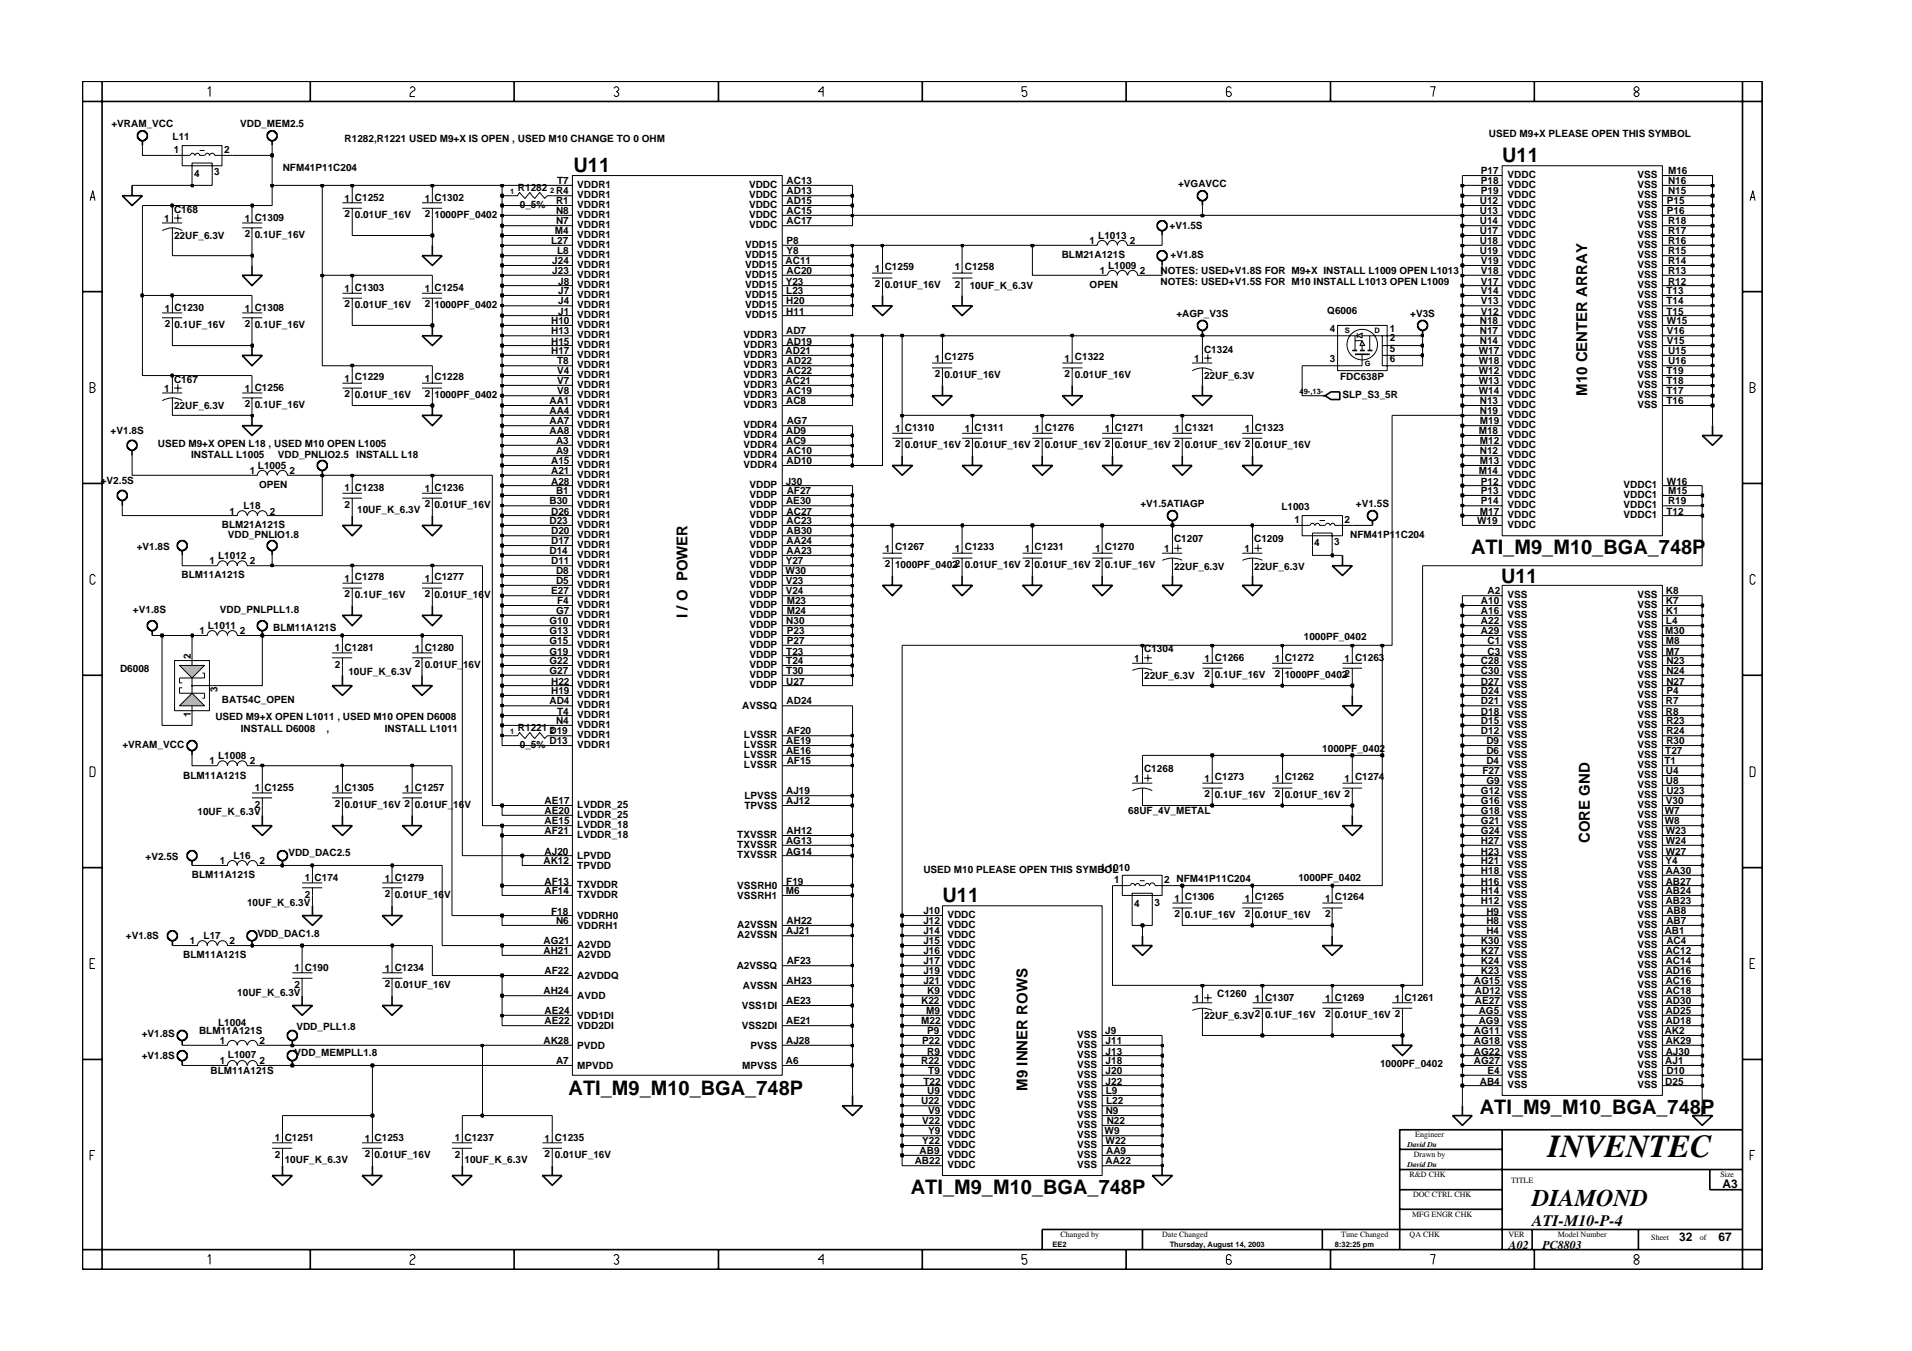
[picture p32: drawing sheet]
<svg xmlns="http://www.w3.org/2000/svg" width="297mm" height="210mm" viewBox="0 0 297 210" stroke-linecap="round" stroke-linejoin="round" font-family="sans-serif">
<defs><g id="words">
<text font-size="5" x="240.5" y="179.7">INVENTEC</text>
<text font-size="3.7" x="238" y="187.3">DIAMOND</text>
<g font-size="3.1">
<text x="89.1" y="26.7">U11</text>
<text x="233.4" y="25.2">U11</text>
<text x="228.5" y="86.1">ATI_M9_M10_BGA_748P</text>
<text x="233.2" y="90.6">U11</text>
<text x="146.4" y="140.1">U11</text>
<text x="88.3" y="170.2">ATI_M9_M10_BGA_748P</text>
<text x="229.9" y="173.2">ATI_M9_M10_BGA_748P</text>
<text x="141.5" y="185.5">ATI_M9_M10_BGA_748P</text>
</g>
<text font-size="2.5" x="238" y="190.4">ATI-M10-P-4</text>
<g font-size="2.3">
<text x="246.6" y="61.5" transform="rotate(-90 246.6 61.5)">M10 CENTER ARRAY</text>
<text x="106.8" y="96" transform="rotate(-90 106.8 96)">I / O POWER</text>
<text x="247" y="131" transform="rotate(-90 247 131)">CORE GND</text>
<text x="159.6" y="169.4" transform="rotate(-90 159.6 169.4)">M9 INNER ROWS</text>
</g>
<g font-size="1.9">
<text x="267.6" y="184.6">A3</text>
<text x="234.4" y="194.1">A02</text>
<text x="239.6" y="194.1">PC8803</text>
<text x="260.9" y="192.9">32</text>
<text x="267" y="192.9">67</text>
</g>
<g font-size="1.6">
<text x="17.3" y="19.7">+VRAM_VCC</text>
<text x="26.8" y="21.8">L11</text>
<text x="27" y="23.8">1</text>
<text x="34.8" y="23.8">2</text>
<text x="37.3" y="19.7">VDD_MEM2.5</text>
<text x="53.5" y="22">R1282,R1221 USED M9+X IS OPEN , USED M10 CHANGE TO 0 OHM</text>
<text x="231.3" y="21.2">USED M9+X PLEASE OPEN THIS SYMBOL</text>
<text x="30.2" y="27.5">4</text>
<text x="33.3" y="27.2">3</text>
<text x="43.9" y="26.6">NFM41P11C204</text>
<text x="80.5" y="29.6">R1282</text>
<text x="86.6" y="28.6">T7</text>
<text x="89.7" y="29.2">VDDR1</text>
<text x="116.4" y="29.2">VDDC</text>
<text x="122.2" y="28.6">AC13</text>
<text x="183" y="29">+VGAVCC</text>
<text x="230.1" y="27.1">P17</text>
<text x="230.1" y="28.6">P18</text>
<text x="234.2" y="29.2">VDDC</text>
<text x="234.2" y="27.7">VDDC</text>
<text x="254.4" y="29.2">VSS</text>
<text x="254.4" y="27.7">VSS</text>
<text x="259.1" y="27.1">M16</text>
<text x="259.1" y="28.6">N16</text>
<text x="25.5" y="34.5">1</text>
<text x="27" y="33">C168</text>
<text x="38" y="34.5">1 C1309</text>
<text x="53.5" y="31.3">1 C1252</text>
<text x="53.5" y="33.7">2</text>
<text x="55.1" y="33.9">0.01UF_16V</text>
<text x="66" y="31.3">1 C1302</text>
<text x="66" y="33.7">2</text>
<text x="67.5" y="33.9">1000PF_0402</text>
<text x="80.8" y="32.4">0_5%</text>
<text x="86.4" y="31.8">R1</text>
<text x="86.4" y="30.2">R4</text>
<text x="86.4" y="34.8">N7</text>
<text x="86.4" y="33.3">N8</text>
<text x="89.7" y="32.4">VDDR1</text>
<text x="89.7" y="30.7">VDDR1</text>
<text x="89.7" y="35.4">VDDR1</text>
<text x="89.7" y="33.9">VDDR1</text>
<text x="116.4" y="30.7">VDDC</text>
<text x="116.4" y="32.4">VDDC</text>
<text x="116.4" y="33.9">VDDC</text>
<text x="116.4" y="35.4">VDDC</text>
<text x="122.2" y="30.2">AD13</text>
<text x="122.2" y="31.8">AD15</text>
<text x="122.2" y="33.3">AC15</text>
<text x="122.2" y="34.8">AC17</text>
<text x="181.7" y="35.6">+V1.5S</text>
<text x="229.9" y="31.8">U12</text>
<text x="229.9" y="33.3">U13</text>
<text x="229.9" y="34.8">U14</text>
<text x="230.1" y="30.2">P19</text>
<text x="234.2" y="32.4">VDDC</text>
<text x="234.2" y="33.9">VDDC</text>
<text x="234.2" y="35.4">VDDC</text>
<text x="234.2" y="30.7">VDDC</text>
<text x="254.4" y="35.4">VSS</text>
<text x="254.4" y="32.4">VSS</text>
<text x="254.4" y="33.9">VSS</text>
<text x="254.4" y="30.7">VSS</text>
<text x="259" y="31.8">P15</text>
<text x="259" y="33.3">P16</text>
<text x="259.1" y="34.8">R18</text>
<text x="259.1" y="30.2">N15</text>
<text x="27" y="37.2">22UF_6.3V</text>
<text x="38" y="36.8">2</text>
<text x="39.6" y="37">0.1UF_16V</text>
<text x="85.6" y="37.9">L27</text>
<text x="85.8" y="41.1">J24</text>
<text x="86.2" y="36.4">M4</text>
<text x="86.6" y="39.5">L8</text>
<text x="89.7" y="40.1">VDDR1</text>
<text x="89.7" y="37">VDDR1</text>
<text x="89.7" y="41.7">VDDR1</text>
<text x="89.7" y="38.5">VDDR1</text>
<text x="115.8" y="38.5">VDD15</text>
<text x="115.8" y="40.1">VDD15</text>
<text x="115.8" y="41.7">VDD15</text>
<text x="122" y="41.1">AC11</text>
<text x="122.2" y="37.9">P8</text>
<text x="122.2" y="39.5">Y8</text>
<text x="164.9" y="40.1">BLM21A121S</text>
<text x="169.3" y="37.9">1</text>
<text x="170.6" y="37.2">L1013</text>
<text x="172.2" y="41.8">L1009</text>
<text x="175.5" y="37.9">2</text>
<text x="181.9" y="40">+V1.8S</text>
<text x="229.9" y="36.4">U17</text>
<text x="229.9" y="37.9">U18</text>
<text x="229.9" y="39.5">U19</text>
<text x="230.1" y="41.1">V19</text>
<text x="234.2" y="37">VDDC</text>
<text x="234.2" y="38.5">VDDC</text>
<text x="234.2" y="40.1">VDDC</text>
<text x="234.2" y="41.7">VDDC</text>
<text x="254.4" y="41.7">VSS</text>
<text x="254.4" y="40.1">VSS</text>
<text x="254.4" y="38.5">VSS</text>
<text x="254.4" y="37">VSS</text>
<text x="259.1" y="41.1">R14</text>
<text x="259.1" y="39.5">R15</text>
<text x="259.1" y="37.9">R16</text>
<text x="259.1" y="36.4">R17</text>
<text x="53.5" y="47.7">2</text>
<text x="53.5" y="45.3">1 C1303</text>
<text x="55.1" y="47.9">0.01UF_16V</text>
<text x="66" y="45.3">1 C1254</text>
<text x="66" y="47.7">2</text>
<text x="67.5" y="47.9">1000PF_0402</text>
<text x="85.8" y="42.6">J23</text>
<text x="86.7" y="47.3">J4</text>
<text x="86.7" y="45.7">J7</text>
<text x="86.7" y="44.2">J8</text>
<text x="89.7" y="43.2">VDDR1</text>
<text x="89.7" y="47.9">VDDR1</text>
<text x="89.7" y="46.3">VDDR1</text>
<text x="89.7" y="44.7">VDDR1</text>
<text x="115.8" y="46.3">VDD15</text>
<text x="115.8" y="47.9">VDD15</text>
<text x="115.8" y="44.7">VDD15</text>
<text x="115.8" y="43.2">VDD15</text>
<text x="122.1" y="44.2">Y23</text>
<text x="122.1" y="47.3">H20</text>
<text x="122.1" y="45.7">L23</text>
<text x="122.2" y="42.6">AC20</text>
<text x="135.9" y="42.3">1 C1259</text>
<text x="135.9" y="44.5">2</text>
<text x="137.4" y="44.7">0.01UF_16V</text>
<text x="148.4" y="42">1 C1258</text>
<text x="148.4" y="44.7">2</text>
<text x="150.7" y="45">10UF_K_6.3V</text>
<text x="169.3" y="44.7">OPEN</text>
<text x="170.9" y="42.6">1</text>
<text x="177.1" y="42.6">2</text>
<text x="180.3" y="44.4">NOTES: USED+V1.5S FOR M10 INSTALL L1013 OPEN L1009</text>
<text x="180.3" y="42.6">NOTES: USED+V1.8S FOR M9+X INSTALL L1009 OPEN L1013</text>
<text x="230.1" y="47.3">V13</text>
<text x="230.1" y="45.7">V14</text>
<text x="230.1" y="44.2">V17</text>
<text x="230.1" y="42.6">V18</text>
<text x="234.2" y="47.9">VDDC</text>
<text x="234.2" y="46.3">VDDC</text>
<text x="234.2" y="44.7">VDDC</text>
<text x="234.2" y="43.2">VDDC</text>
<text x="254.4" y="46.3">VSS</text>
<text x="254.4" y="47.9">VSS</text>
<text x="254.4" y="44.7">VSS</text>
<text x="254.4" y="43.2">VSS</text>
<text x="258.9" y="45.7">T13</text>
<text x="258.9" y="47.3">T14</text>
<text x="259.1" y="44.2">R12</text>
<text x="259.1" y="42.6">R13</text>
<text x="25.6" y="48.4">1 C1230</text>
<text x="25.6" y="50.8">2</text>
<text x="27.1" y="51">0.1UF_16V</text>
<text x="38" y="48.4">1 C1308</text>
<text x="38" y="50.8">2</text>
<text x="39.6" y="51">0.1UF_16V</text>
<text x="85.6" y="51.9">H13</text>
<text x="85.6" y="53.5">H15</text>
<text x="85.6" y="50.4">H10</text>
<text x="86.7" y="48.9">J1</text>
<text x="89.7" y="52.5">VDDR1</text>
<text x="89.7" y="49.4">VDDR1</text>
<text x="89.7" y="51">VDDR1</text>
<text x="115.5" y="52.5">VDDR3</text>
<text x="115.8" y="49.4">VDD15</text>
<text x="122.1" y="51.9">AD7</text>
<text x="122.1" y="48.9">H11</text>
<text x="122.2" y="53.5">AD19</text>
<text x="182.8" y="49.2">+AGP_V3S</text>
<text x="206.2" y="48.7">Q6006</text>
<text x="206.6" y="51.5">4</text>
<text x="215.9" y="51.5">1</text>
<text x="215.9" y="53.1">2</text>
<text x="219.1" y="49.2">+V3S</text>
<text x="229.9" y="53.5">N14</text>
<text x="229.9" y="51.9">N17</text>
<text x="229.9" y="50.4">N18</text>
<text x="230.1" y="48.9">V12</text>
<text x="234.2" y="51">VDDC</text>
<text x="234.2" y="52.5">VDDC</text>
<text x="234.2" y="49.4">VDDC</text>
<text x="254.4" y="51">VSS</text>
<text x="254.4" y="49.4">VSS</text>
<text x="254.4" y="52.5">VSS</text>
<text x="258.9" y="48.9">T15</text>
<text x="259" y="50.4">W15</text>
<text x="259" y="53.5">V15</text>
<text x="259" y="51.9">V16</text>
<text x="27" y="59.5">C167</text>
<text x="53.5" y="59.3">1 C1229</text>
<text x="66" y="59.3">1 C1228</text>
<text x="85.6" y="55">H17</text>
<text x="86.6" y="58.2">V4</text>
<text x="86.6" y="59.7">V7</text>
<text x="86.6" y="56.6">T8</text>
<text x="89.7" y="58.8">VDDR1</text>
<text x="89.7" y="57.2">VDDR1</text>
<text x="89.7" y="54.1">VDDR1</text>
<text x="89.7" y="55.6">VDDR1</text>
<text x="115.5" y="54.1">VDDR3</text>
<text x="115.5" y="55.6">VDDR3</text>
<text x="115.5" y="57.2">VDDR3</text>
<text x="115.5" y="58.8">VDDR3</text>
<text x="122" y="55">AD21</text>
<text x="122" y="59.7">AC21</text>
<text x="122.2" y="56.6">AD22</text>
<text x="122.2" y="58.2">AC22</text>
<text x="145.2" y="56.2">1 C1275</text>
<text x="145.2" y="58.5">2</text>
<text x="146.8" y="58.8">0.01UF_16V</text>
<text x="165.4" y="56.2">1 C1322</text>
<text x="165.4" y="58.5">2</text>
<text x="167" y="58.8">0.01UF_16V</text>
<text x="185.5" y="56.2">1</text>
<text x="187.1" y="54.8">C1324</text>
<text x="187.1" y="58.9">22UF_6.3V</text>
<text x="206.6" y="56.2">3</text>
<text x="208.2" y="59.1">FDC638P</text>
<text x="215.9" y="54.7">5</text>
<text x="215.9" y="56.2">6</text>
<text x="229.7" y="55">W17</text>
<text x="229.7" y="56.6">W18</text>
<text x="229.7" y="58.2">W12</text>
<text x="229.7" y="59.7">W13</text>
<text x="234.2" y="54.1">VDDC</text>
<text x="234.2" y="55.6">VDDC</text>
<text x="234.2" y="57.2">VDDC</text>
<text x="234.2" y="58.8">VDDC</text>
<text x="254.4" y="58.8">VSS</text>
<text x="254.4" y="55.6">VSS</text>
<text x="254.4" y="54.1">VSS</text>
<text x="254.4" y="57.2">VSS</text>
<text x="258.9" y="58.2">T19</text>
<text x="258.9" y="59.7">T18</text>
<text x="259.1" y="55">U15</text>
<text x="259.1" y="56.6">U16</text>
<text x="25.5" y="60.9">1</text>
<text x="27" y="63.6">22UF_6.3V</text>
<text x="38" y="60.9">1 C1256</text>
<text x="38" y="63.2">2</text>
<text x="39.6" y="63.4">0.1UF_16V</text>
<text x="53.5" y="61.7">2</text>
<text x="55.1" y="61.8">0.01UF_16V</text>
<text x="66" y="61.7">2</text>
<text x="67.5" y="61.8">1000PF_0402</text>
<text x="85.4" y="64.4">AA4</text>
<text x="85.4" y="65.9">AA7</text>
<text x="85.4" y="62.8">AA1</text>
<text x="86.6" y="61.2">V8</text>
<text x="89.7" y="60.3">VDDR1</text>
<text x="89.7" y="61.8">VDDR1</text>
<text x="89.7" y="65">VDDR1</text>
<text x="89.7" y="63.4">VDDR1</text>
<text x="115.5" y="63.4">VDDR3</text>
<text x="115.5" y="61.8">VDDR3</text>
<text x="115.5" y="60.3">VDDR3</text>
<text x="122.1" y="62.8">AC8</text>
<text x="122.2" y="61.2">AC19</text>
<text x="122.2" y="65.9">AG7</text>
<text x="208.6" y="61.8">SLP_S3_5R</text>
<text x="229.7" y="61.2">W14</text>
<text x="229.9" y="64.4">N19</text>
<text x="229.9" y="65.9">M19</text>
<text x="229.9" y="62.8">N13</text>
<text x="234.2" y="65">VDDC</text>
<text x="234.2" y="63.4">VDDC</text>
<text x="234.2" y="60.3">VDDC</text>
<text x="234.2" y="61.8">VDDC</text>
<text x="254.4" y="60.3">VSS</text>
<text x="254.4" y="63.4">VSS</text>
<text x="254.4" y="61.8">VSS</text>
<text x="258.9" y="62.8">T16</text>
<text x="258.9" y="61.2">T17</text>
<text x="17.2" y="67.5">+V1.8S</text>
<text x="24.5" y="69.4">USED M9+X OPEN L18 , USED M10 OPEN L1005</text>
<text x="29.7" y="71.1">INSTALL L1005</text>
<text x="43.2" y="71.1">VDD_PNLIO2.5</text>
<text x="55.3" y="71.1">INSTALL L18</text>
<text x="85.4" y="67.5">AA8</text>
<text x="86.4" y="69">A3</text>
<text x="86.4" y="70.5">A9</text>
<text x="89.7" y="69.6">VDDR1</text>
<text x="89.7" y="71.1">VDDR1</text>
<text x="89.7" y="66.5">VDDR1</text>
<text x="89.7" y="68.1">VDDR1</text>
<text x="115.5" y="66.5">VDDR4</text>
<text x="115.5" y="68.1">VDDR4</text>
<text x="115.5" y="69.6">VDDR4</text>
<text x="115.5" y="71.1">VDDR4</text>
<text x="122.1" y="67.5">AD9</text>
<text x="122.1" y="69">AC9</text>
<text x="122.2" y="70.5">AC10</text>
<text x="139.1" y="67.1">1 C1310</text>
<text x="139.1" y="69.4">2</text>
<text x="140.6" y="69.6">0.01UF_16V 2</text>
<text x="149.9" y="67.1">1 C1311</text>
<text x="151.4" y="69.6">0.01UF_16V 2</text>
<text x="160.7" y="67.1">1 C1276</text>
<text x="162.3" y="69.6">0.01UF_16V 2</text>
<text x="171.6" y="67.1">1 C1271</text>
<text x="173.2" y="69.6">0.01UF_16V 2</text>
<text x="182.5" y="67.1">1 C1321</text>
<text x="184.1" y="69.6">0.01UF_16V 2</text>
<text x="193.4" y="67.1">1 C1323</text>
<text x="194.9" y="69.6">0.01UF_16V</text>
<text x="229.7" y="67.5">M18</text>
<text x="229.9" y="70.5">N12</text>
<text x="229.9" y="69">M12</text>
<text x="234.2" y="68.1">VDDC</text>
<text x="234.2" y="66.5">VDDC</text>
<text x="234.2" y="71.1">VDDC</text>
<text x="234.2" y="69.6">VDDC</text>
<text x="15.7" y="75.3">+V2.5S</text>
<text x="38.8" y="73.7">1</text>
<text x="40.1" y="72.9">L1005</text>
<text x="40.2" y="75.8">OPEN</text>
<text x="45" y="73.7">2</text>
<text x="53.5" y="76.2">1 C1238</text>
<text x="66" y="76.4">1 C1236</text>
<text x="85.6" y="72.2">A15</text>
<text x="85.6" y="73.7">A21</text>
<text x="85.6" y="75.3">A28</text>
<text x="86.4" y="76.8">B1</text>
<text x="89.7" y="77.4">VDDR1</text>
<text x="89.7" y="72.7">VDDR1</text>
<text x="89.7" y="74.3">VDDR1</text>
<text x="89.7" y="75.8">VDDR1</text>
<text x="115.5" y="72.7">VDDR4</text>
<text x="116.4" y="75.8">VDDP</text>
<text x="116.4" y="77.4">VDDP</text>
<text x="122.1" y="75.3">J30</text>
<text x="122.2" y="72.2">AD10</text>
<text x="122.2" y="76.8">AF27</text>
<text x="229.7" y="73.7">M14</text>
<text x="229.9" y="72.2">M13</text>
<text x="230.1" y="75.3">P12</text>
<text x="230.1" y="76.8">P13</text>
<text x="234.2" y="75.8">VDDC</text>
<text x="234.2" y="77.4">VDDC</text>
<text x="234.2" y="72.7">VDDC</text>
<text x="234.2" y="74.3">VDDC</text>
<text x="252.2" y="75.8">VDDC1</text>
<text x="252.2" y="77.4">VDDC1</text>
<text x="259" y="75.3">W16</text>
<text x="259.1" y="76.8">M15</text>
<text x="34.5" y="82.1">BLM21A121S</text>
<text x="35.4" y="83.6">VDD_PNLIO1.8</text>
<text x="35.7" y="79.9">1</text>
<text x="37.8" y="79.1">L18</text>
<text x="41.9" y="79.9">2</text>
<text x="53.5" y="78.9">2</text>
<text x="55.5" y="79.7">10UF_K_6.3V</text>
<text x="66" y="78.8">2</text>
<text x="67.5" y="78.9">0.01UF_16V</text>
<text x="85.4" y="81.5">D23</text>
<text x="85.4" y="78.3">B30</text>
<text x="85.6" y="83">D20</text>
<text x="85.6" y="79.9">D26</text>
<text x="89.7" y="83.6">VDDR1</text>
<text x="89.7" y="82.1">VDDR1</text>
<text x="89.7" y="80.4">VDDR1</text>
<text x="89.7" y="78.9">VDDR1</text>
<text x="116.4" y="78.9">VDDP</text>
<text x="116.4" y="82.1">VDDP</text>
<text x="116.4" y="80.4">VDDP</text>
<text x="116.4" y="83.6">VDDP</text>
<text x="122.1" y="78.3">AE30</text>
<text x="122.2" y="79.9">AC27</text>
<text x="122.2" y="81.5">AC23</text>
<text x="122.2" y="83">AB30</text>
<text x="177.2" y="78.7">+V1.5ATIAGP</text>
<text x="199.1" y="79.3">L1003</text>
<text x="201.1" y="81.3">1</text>
<text x="208.9" y="81.3">2</text>
<text x="209.8" y="83.5">NFM41P11C204</text>
<text x="210.6" y="78.7">+V1.5S</text>
<text x="229.5" y="81.5">W19</text>
<text x="229.9" y="79.9">M17</text>
<text x="230.1" y="78.3">P14</text>
<text x="234.2" y="78.9">VDDC</text>
<text x="234.2" y="82.1">VDDC</text>
<text x="234.2" y="80.4">VDDC</text>
<text x="252.2" y="78.9">VDDC1</text>
<text x="252.2" y="80.4">VDDC1</text>
<text x="258.9" y="79.9">T12</text>
<text x="259.1" y="78.3">R19</text>
<text x="21.3" y="85.5">+V1.8S</text>
<text x="28.2" y="89.8">BLM11A121S</text>
<text x="32.5" y="87.6">1</text>
<text x="33.9" y="86.9">L1012</text>
<text x="38.8" y="87.6">2</text>
<text x="85.4" y="86.1">D14</text>
<text x="85.6" y="87.6">D11</text>
<text x="85.6" y="84.6">D17</text>
<text x="86.4" y="89.3">D8</text>
<text x="89.7" y="89.8">VDDR1</text>
<text x="89.7" y="88.2">VDDR1</text>
<text x="89.7" y="86.7">VDDR1</text>
<text x="89.7" y="85.2">VDDR1</text>
<text x="116.4" y="89.8">VDDP</text>
<text x="116.4" y="88.2">VDDP</text>
<text x="116.4" y="86.7">VDDP</text>
<text x="116.4" y="85.2">VDDP</text>
<text x="122.1" y="89.3">W30</text>
<text x="122.1" y="87.6">Y27</text>
<text x="122.2" y="84.6">AA24</text>
<text x="122.2" y="86.1">AA23</text>
<text x="137.4" y="85.7">1 C1267</text>
<text x="137.4" y="88.1">2</text>
<text x="139.1" y="88.2">1000PF_04022</text>
<text x="148.4" y="85.7">1 C1233</text>
<text x="149.9" y="88.2">0.01UF_16V 2</text>
<text x="159.2" y="85.7">1 C1231</text>
<text x="160.7" y="88.2">0.01UF_16V 2</text>
<text x="170.1" y="85.7">1 C1270</text>
<text x="171.6" y="88.2">0.1UF_16V</text>
<text x="180.9" y="85.7">1</text>
<text x="182.4" y="88.5">22UF_6.3V</text>
<text x="182.4" y="84.3">C1207</text>
<text x="193.3" y="85.7">1</text>
<text x="194.8" y="84.3">C1209</text>
<text x="194.8" y="88.5">22UF_6.3V</text>
<text x="204.1" y="84.9">4</text>
<text x="207.3" y="84.7">3</text>
<text x="20.7" y="95.2">+V1.8S</text>
<text x="34.2" y="95.2">VDD_PNLPLL1.8</text>
<text x="53.5" y="90.4">1 C1278</text>
<text x="53.5" y="92.7">2</text>
<text x="55.1" y="92.9">0.1UF_16V</text>
<text x="66" y="92.7">2</text>
<text x="66" y="90.4">1 C1277</text>
<text x="67.5" y="92.9">0.01UF_16V</text>
<text x="85.6" y="92.3">E27</text>
<text x="86.4" y="95.4">G7</text>
<text x="86.4" y="90.8">D5</text>
<text x="86.6" y="93.9">F4</text>
<text x="89.7" y="91.4">VDDR1</text>
<text x="89.7" y="92.9">VDDR1</text>
<text x="89.7" y="94.5">VDDR1</text>
<text x="116.4" y="91.4">VDDP</text>
<text x="116.4" y="92.9">VDDP</text>
<text x="116.4" y="94.5">VDDP</text>
<text x="122.1" y="90.8">V23</text>
<text x="122.1" y="92.3">V24</text>
<text x="122.2" y="93.9">M23</text>
<text x="122.2" y="95.4">M24</text>
<text x="230.1" y="93.9">A10</text>
<text x="230.1" y="95.4">A16</text>
<text x="231.1" y="92.3">A2</text>
<text x="234.2" y="94.5">VSS</text>
<text x="234.2" y="92.9">VSS</text>
<text x="254.4" y="94.5">VSS</text>
<text x="254.4" y="92.9">VSS</text>
<text x="258.8" y="93.9">K7</text>
<text x="258.8" y="92.3">K8</text>
<text x="258.8" y="95.4">K1</text>
<text x="31" y="98.6">1</text>
<text x="32.3" y="97.8">L1011</text>
<text x="37.3" y="98.6">2</text>
<text x="42.4" y="98">BLM11A121S</text>
<text x="52" y="101.1">1 C1281</text>
<text x="64.5" y="101.3">1 C1280</text>
<text x="85.4" y="97">G10</text>
<text x="85.4" y="98.6">G13</text>
<text x="85.4" y="100.1">G15</text>
<text x="85.4" y="101.7">G19</text>
<text x="89.7" y="97.6">VDDR1</text>
<text x="89.7" y="99.2">VDDR1</text>
<text x="89.7" y="100.7">VDDR1</text>
<text x="89.7" y="96">VDDR1</text>
<text x="116.4" y="99.2">VDDP</text>
<text x="116.4" y="100.7">VDDP</text>
<text x="116.4" y="96">VDDP</text>
<text x="116.4" y="97.6">VDDP</text>
<text x="122.1" y="97">N30</text>
<text x="122.1" y="101.7">T23</text>
<text x="122.2" y="98.6">P23</text>
<text x="122.2" y="100.1">P27</text>
<text x="177.7" y="101.4">C1304</text>
<text x="202.6" y="99.5">1000PF_0402</text>
<text x="230.1" y="98.6">A29</text>
<text x="230.1" y="97">A22</text>
<text x="231.1" y="101.7">C3</text>
<text x="231.1" y="100.1">C1</text>
<text x="234.2" y="99.2">VSS</text>
<text x="234.2" y="100.7">VSS</text>
<text x="234.2" y="96">VSS</text>
<text x="234.2" y="97.6">VSS</text>
<text x="254.4" y="99.2">VSS</text>
<text x="254.4" y="97.6">VSS</text>
<text x="254.4" y="100.7">VSS</text>
<text x="254.4" y="96">VSS</text>
<text x="258.7" y="98.6">M30</text>
<text x="258.8" y="101.7">M7</text>
<text x="258.8" y="100.1">M8</text>
<text x="258.8" y="97">L4</text>
<text x="18.7" y="104.4">D6008</text>
<text x="29.7" y="102.5" transform="rotate(-90 29.7 102.5)">2</text>
<text x="33.8" y="107.5" transform="rotate(-90 33.8 107.5)">3</text>
<text x="52" y="103.8">2</text>
<text x="54.1" y="104.9">10UF_K_6.3V</text>
<text x="64.5" y="103.6">2</text>
<text x="66" y="103.8">0.01UF_16V</text>
<text x="85.4" y="103.2">G22</text>
<text x="85.4" y="104.7">G27</text>
<text x="85.6" y="107.9">H19</text>
<text x="85.6" y="106.4">H22</text>
<text x="89.7" y="106.9">VDDR1</text>
<text x="89.7" y="102.2">VDDR1</text>
<text x="89.7" y="103.8">VDDR1</text>
<text x="89.7" y="105.3">VDDR1</text>
<text x="116.4" y="106.9">VDDP</text>
<text x="116.4" y="102.2">VDDP</text>
<text x="116.4" y="103.8">VDDP</text>
<text x="116.4" y="105.3">VDDP</text>
<text x="122.1" y="106.4">U27</text>
<text x="122.1" y="103.2">T24</text>
<text x="122.1" y="104.7">T30</text>
<text x="176.2" y="102.8">1</text>
<text x="177.7" y="105.5">22UF_6.3V</text>
<text x="187.1" y="102.8">1 C1266</text>
<text x="187.1" y="105.2">2</text>
<text x="188.7" y="105.3">0.1UF_16V</text>
<text x="198.1" y="102.8">1 C1272</text>
<text x="198.1" y="105.2">2</text>
<text x="199.6" y="105.3">1000PF_04022</text>
<text x="208.9" y="102.8">1 C1263</text>
<text x="230.1" y="107.9">D24</text>
<text x="230.1" y="106.4">D27</text>
<text x="230.1" y="103.2">C28</text>
<text x="230.1" y="104.7">C30</text>
<text x="234.2" y="106.9">VSS</text>
<text x="234.2" y="103.8">VSS</text>
<text x="234.2" y="102.2">VSS</text>
<text x="234.2" y="105.3">VSS</text>
<text x="254.4" y="102.2">VSS</text>
<text x="254.4" y="103.8">VSS</text>
<text x="254.4" y="105.3">VSS</text>
<text x="254.4" y="106.9">VSS</text>
<text x="258.9" y="103.2">N23</text>
<text x="258.9" y="104.7">N24</text>
<text x="258.9" y="106.4">N27</text>
<text x="258.9" y="107.9">P4</text>
<text x="29.7" y="111.4" transform="rotate(-90 29.7 111.4)">1</text>
<text x="33.5" y="111.9">USED M9+X OPEN L1011 , USED M10 OPEN D6008</text>
<text x="34.5" y="109.2">BAT54C_OPEN</text>
<text x="37.4" y="113.7">INSTALL D6008</text>
<text x="50.7" y="113.7">,</text>
<text x="59.8" y="113.7">INSTALL L1011</text>
<text x="80.5" y="113.6">R1221</text>
<text x="85.4" y="109.4">AD4</text>
<text x="86.4" y="112.5">N4</text>
<text x="86.6" y="111">T4</text>
<text x="89.7" y="111.5">VDDR1</text>
<text x="89.7" y="113.1">VDDR1</text>
<text x="89.7" y="108.5">VDDR1</text>
<text x="89.7" y="110">VDDR1</text>
<text x="115.3" y="110.2">AVSSQ</text>
<text x="122.2" y="109.4">AD24</text>
<text x="230.1" y="112.5">D15</text>
<text x="230.1" y="111">D18</text>
<text x="230.1" y="109.4">D21</text>
<text x="234.2" y="108.5">VSS</text>
<text x="234.2" y="113.1">VSS</text>
<text x="234.2" y="111.5">VSS</text>
<text x="234.2" y="110">VSS</text>
<text x="254.4" y="110">VSS</text>
<text x="254.4" y="111.5">VSS</text>
<text x="254.4" y="108.5">VSS</text>
<text x="254.4" y="113.1">VSS</text>
<text x="258.8" y="109.4">R7</text>
<text x="258.8" y="111">R8</text>
<text x="258.9" y="112.5">R23</text>
<text x="19" y="116.2">+VRAM_VCC</text>
<text x="32.5" y="118.7">1</text>
<text x="33.9" y="118">L1008</text>
<text x="38.8" y="118.7">2</text>
<text x="80.8" y="116.3">0_5%</text>
<text x="85.4" y="114.1">D19</text>
<text x="85.4" y="115.7">D13</text>
<text x="89.7" y="114.7">VDDR1</text>
<text x="89.7" y="116.3">VDDR1</text>
<text x="115.6" y="119.3">LVSSR</text>
<text x="115.6" y="114.7">LVSSR</text>
<text x="115.6" y="117.8">LVSSR</text>
<text x="115.6" y="116.3">LVSSR</text>
<text x="122.1" y="117.2">AE16</text>
<text x="122.1" y="115.7">AE19</text>
<text x="122.2" y="118.7">AF15</text>
<text x="122.2" y="114.1">AF20</text>
<text x="177.7" y="120">C1268</text>
<text x="205.4" y="116.8">1000PF_0402</text>
<text x="230.1" y="114.1">D12</text>
<text x="230.9" y="118.7">D4</text>
<text x="230.9" y="117.2">D6</text>
<text x="230.9" y="115.7">D9</text>
<text x="234.2" y="119.3">VSS</text>
<text x="234.2" y="117.8">VSS</text>
<text x="234.2" y="116.3">VSS</text>
<text x="234.2" y="114.7">VSS</text>
<text x="254.4" y="114.7">VSS</text>
<text x="254.4" y="116.3">VSS</text>
<text x="254.4" y="119.3">VSS</text>
<text x="254.4" y="117.8">VSS</text>
<text x="258.6" y="118.7">T1</text>
<text x="258.7" y="117.2">T27</text>
<text x="258.9" y="114.1">R24</text>
<text x="258.9" y="115.7">R30</text>
<text x="28.5" y="121.1">BLM11A121S</text>
<text x="39.6" y="122.9">1 C1255</text>
<text x="39.6" y="125.6">2</text>
<text x="52" y="123">1 C1305</text>
<text x="52" y="125.3">2</text>
<text x="53.5" y="125.6">0.01UF_16V 2</text>
<text x="62.9" y="123">1 C1257</text>
<text x="64.5" y="125.6">0.01UF_16V</text>
<text x="84.6" y="125">AE17</text>
<text x="89.7" y="125.6">LVDDR_25</text>
<text x="115.7" y="124.2">LPVSS</text>
<text x="115.7" y="125.7">TPVSS</text>
<text x="122.1" y="123.4">AJ19</text>
<text x="122.1" y="125">AJ12</text>
<text x="176.2" y="121.4">1</text>
<text x="187.1" y="121.4">1 C1273</text>
<text x="187.1" y="123.8">2</text>
<text x="188.7" y="124">0.1UF_16V</text>
<text x="198.1" y="121.4">1 C1262</text>
<text x="198.1" y="123.8">2</text>
<text x="199.6" y="124">0.01UF_16V 2</text>
<text x="208.9" y="121.4">1 C1274</text>
<text x="230.1" y="123.4">G12</text>
<text x="230.1" y="125">G16</text>
<text x="230.3" y="120.3">F27</text>
<text x="230.9" y="121.8">G9</text>
<text x="234.2" y="124">VSS</text>
<text x="234.2" y="125.6">VSS</text>
<text x="234.2" y="122.4">VSS</text>
<text x="234.2" y="120.9">VSS</text>
<text x="254.4" y="122.4">VSS</text>
<text x="254.4" y="125.6">VSS</text>
<text x="254.4" y="124">VSS</text>
<text x="254.4" y="120.9">VSS</text>
<text x="258.8" y="125">V30</text>
<text x="258.8" y="121.8">U8</text>
<text x="258.8" y="120.3">U4</text>
<text x="258.9" y="123.4">U23</text>
<text x="30.7" y="126.7">10UF_K_6.3V</text>
<text x="84.6" y="129.6">AF21</text>
<text x="84.6" y="128">AE15</text>
<text x="84.6" y="126.5">AE20</text>
<text x="89.7" y="130.2">LVDDR_18</text>
<text x="89.7" y="128.6">LVDDR_18</text>
<text x="89.7" y="127.1">LVDDR_25</text>
<text x="114.5" y="131.8">TXVSSR</text>
<text x="114.5" y="130.2">TXVSSR</text>
<text x="122.1" y="131.2">AG13</text>
<text x="122.2" y="129.6">AH12</text>
<text x="175.3" y="126.5">68UF_4V_METAL</text>
<text x="230.1" y="131.2">H27</text>
<text x="230.1" y="126.5">G18</text>
<text x="230.1" y="128">G21</text>
<text x="230.1" y="129.6">G24</text>
<text x="234.2" y="131.8">VSS</text>
<text x="234.2" y="127.1">VSS</text>
<text x="234.2" y="128.6">VSS</text>
<text x="234.2" y="130.2">VSS</text>
<text x="254.4" y="130.2">VSS</text>
<text x="254.4" y="131.8">VSS</text>
<text x="254.4" y="127.1">VSS</text>
<text x="254.4" y="128.6">VSS</text>
<text x="258.6" y="126.5">W7</text>
<text x="258.6" y="128">W8</text>
<text x="258.8" y="129.6">W23</text>
<text x="258.8" y="131.2">W24</text>
<text x="22.6" y="133.7">+V2.5S</text>
<text x="29.8" y="136.4">BLM11A121S</text>
<text x="34.1" y="134.3">1</text>
<text x="36.3" y="133.5">L16</text>
<text x="40.3" y="134.3">2</text>
<text x="44.8" y="132.9">VDD_DAC2.5</text>
<text x="47.4" y="136.8">1 C174</text>
<text x="59.8" y="137">1 C1279</text>
<text x="84.4" y="134.3">AK12</text>
<text x="84.6" y="132.8">AJ20</text>
<text x="84.6" y="137.4">AF13</text>
<text x="89.7" y="133.5">LPVDD</text>
<text x="89.7" y="135">TPVDD</text>
<text x="89.7" y="137.9">TXVDDR</text>
<text x="114.5" y="133.3">TXVSSR</text>
<text x="122.1" y="132.8">AG14</text>
<text x="122.2" y="137.4">F19</text>
<text x="143.5" y="135.6">USED M10 PLEASE OPEN THIS SYMBOL</text>
<text x="171.1" y="135.3">L1010</text>
<text x="173.1" y="137.1">1</text>
<text x="180.9" y="137.1">2 NFM41P11C204</text>
<text x="201.7" y="136.8">1000PF_0402</text>
<text x="230.1" y="137.4">H16</text>
<text x="230.1" y="135.8">H18</text>
<text x="230.1" y="134.3">H21</text>
<text x="230.1" y="132.8">H23</text>
<text x="234.2" y="137.9">VSS</text>
<text x="234.2" y="136.4">VSS</text>
<text x="234.2" y="134.9">VSS</text>
<text x="234.2" y="133.3">VSS</text>
<text x="254.4" y="136.4">VSS</text>
<text x="254.4" y="137.9">VSS</text>
<text x="254.4" y="133.3">VSS</text>
<text x="254.4" y="134.9">VSS</text>
<text x="258.7" y="134.3">Y4</text>
<text x="258.8" y="135.8">AA30</text>
<text x="258.8" y="137.4">AB27</text>
<text x="258.8" y="132.8">W27</text>
<text x="38.4" y="140.7">10UF_K_6.3V</text>
<text x="47.4" y="139.5">2</text>
<text x="59.8" y="139.3">2</text>
<text x="61.3" y="139.5">0.01UF_16V</text>
<text x="84.6" y="139">AF14</text>
<text x="85.6" y="142.1">F18</text>
<text x="86.4" y="143.6">N6</text>
<text x="89.7" y="142.8">VDDRH0</text>
<text x="89.7" y="139.5">TXVDDR</text>
<text x="114.5" y="138.2">VSSRH0</text>
<text x="114.5" y="139.7">VSSRH1</text>
<text x="122.1" y="139">M6</text>
<text x="122.2" y="143.6">AH22</text>
<text x="143.5" y="143.6">J12</text>
<text x="143.5" y="142.1">J10</text>
<text x="147.2" y="142.6">VDDC</text>
<text x="176.2" y="140.9">4</text>
<text x="179.3" y="140.7">3</text>
<text x="182.5" y="142.4">2</text>
<text x="182.5" y="140.1">1 C1306</text>
<text x="184.1" y="142.6">0.1UF_16V</text>
<text x="193.4" y="140.1">1 C1265</text>
<text x="193.4" y="142.4">2</text>
<text x="194.9" y="142.6">0.01UF_16V</text>
<text x="205.9" y="140.1">1 C1264</text>
<text x="205.9" y="142.4">2</text>
<text x="230.1" y="140.5">H12</text>
<text x="230.1" y="139">H14</text>
<text x="230.9" y="143.6">H8</text>
<text x="230.9" y="142.1">H9</text>
<text x="234.2" y="142.6">VSS</text>
<text x="234.2" y="141.1">VSS</text>
<text x="234.2" y="139.5">VSS</text>
<text x="254.4" y="141.1">VSS</text>
<text x="254.4" y="139.5">VSS</text>
<text x="254.4" y="142.6">VSS</text>
<text x="258.8" y="140.5">AB23</text>
<text x="258.8" y="139">AB24</text>
<text x="258.9" y="143.6">AB7</text>
<text x="258.9" y="142.1">AB8</text>
<text x="19.6" y="146">+V1.8S</text>
<text x="28.5" y="148.9">BLM11A121S</text>
<text x="29.5" y="146.7">1</text>
<text x="31.6" y="145.9">L17</text>
<text x="35.7" y="146.7">2</text>
<text x="40" y="145.5">VDD_DAC1.8</text>
<text x="84.4" y="146.7">AG21</text>
<text x="84.4" y="148.3">AH21</text>
<text x="89.7" y="147.3">A2VDD</text>
<text x="89.7" y="144.3">VDDRH1</text>
<text x="89.7" y="148.9">A2VDD</text>
<text x="114.5" y="144.2">A2VSSN</text>
<text x="114.5" y="145.7">A2VSSN</text>
<text x="122.1" y="145.1">AJ21</text>
<text x="122.2" y="149.8">AF23</text>
<text x="143.5" y="145.1">J14</text>
<text x="143.5" y="146.7">J15</text>
<text x="143.5" y="148.3">J16</text>
<text x="143.5" y="149.8">J17</text>
<text x="147.2" y="144.2">VDDC</text>
<text x="147.2" y="145.7">VDDC</text>
<text x="147.2" y="147.3">VDDC</text>
<text x="147.2" y="148.9">VDDC</text>
<text x="230.1" y="149.8">K24</text>
<text x="230.1" y="148.3">K27</text>
<text x="230.1" y="146.7">K30</text>
<text x="230.9" y="145.1">H4</text>
<text x="234.2" y="145.7">VSS</text>
<text x="234.2" y="144.2">VSS</text>
<text x="234.2" y="148.9">VSS</text>
<text x="234.2" y="147.3">VSS</text>
<text x="254.4" y="147.3">VSS</text>
<text x="254.4" y="145.7">VSS</text>
<text x="254.4" y="144.2">VSS</text>
<text x="254.4" y="148.9">VSS</text>
<text x="258.6" y="145.1">AB1</text>
<text x="258.8" y="148.3">AC12</text>
<text x="258.8" y="149.8">AC14</text>
<text x="258.9" y="146.7">AC4</text>
<text x="36.9" y="154.7">10UF_K_6.3V</text>
<text x="45.7" y="150.8">1 C190</text>
<text x="45.7" y="153.5">2</text>
<text x="59.8" y="151">1 C1234</text>
<text x="59.8" y="153.3">2</text>
<text x="61.3" y="153.5">0.01UF_16V</text>
<text x="84.4" y="154.4">AH24</text>
<text x="84.6" y="151.4">AF22</text>
<text x="89.7" y="155.3">AVDD</text>
<text x="89.7" y="152.1">A2VDDQ</text>
<text x="114.5" y="150.6">A2VSSQ</text>
<text x="115.4" y="153.7">AVSSN</text>
<text x="122.2" y="152.9">AH23</text>
<text x="143.5" y="151.4">J19</text>
<text x="143.5" y="152.9">J21</text>
<text x="144" y="154.4">K9</text>
<text x="147.2" y="155">VDDC</text>
<text x="147.2" y="150.4">VDDC</text>
<text x="147.2" y="152">VDDC</text>
<text x="147.2" y="153.5">VDDC</text>
<text x="185.5" y="155.6">1</text>
<text x="189.1" y="154.9">C1260</text>
<text x="194.9" y="155.6">1 C1307</text>
<text x="205.9" y="155.6">1 C1269</text>
<text x="216.7" y="155.6">1 C1261</text>
<text x="229" y="152.9">AG15</text>
<text x="229.1" y="154.4">AD12</text>
<text x="230.1" y="151.4">K23</text>
<text x="234.2" y="155">VSS</text>
<text x="234.2" y="153.5">VSS</text>
<text x="234.2" y="152">VSS</text>
<text x="234.2" y="150.4">VSS</text>
<text x="254.4" y="152">VSS</text>
<text x="254.4" y="150.4">VSS</text>
<text x="254.4" y="153.5">VSS</text>
<text x="254.4" y="155">VSS</text>
<text x="258.8" y="151.4">AD16</text>
<text x="258.8" y="152.9">AC16</text>
<text x="258.8" y="154.4">AC18</text>
<text x="22" y="161.1">+V1.8S</text>
<text x="30.9" y="160.7">BLM11A121S</text>
<text x="33.9" y="159.4">L1004</text>
<text x="46" y="160.1">VDD_PLL1.8</text>
<text x="84.6" y="157.6">AE24</text>
<text x="84.6" y="159.1">AE22</text>
<text x="89.7" y="158.3">VDD1DI</text>
<text x="89.7" y="159.9">VDD2DI</text>
<text x="115.2" y="156.8">VSS1DI</text>
<text x="115.2" y="159.9">VSS2DI</text>
<text x="122.1" y="156.1">AE23</text>
<text x="122.1" y="159.1">AE21</text>
<text x="143.1" y="159.1">M22</text>
<text x="143.1" y="156.1">K22</text>
<text x="143.9" y="157.6">M9</text>
<text x="144" y="160.7">P9</text>
<text x="147.2" y="159.7">VDDC</text>
<text x="147.2" y="158.2">VDDC</text>
<text x="147.2" y="161.3">VDDC</text>
<text x="147.2" y="156.6">VDDC</text>
<text x="167.4" y="161.3">VSS</text>
<text x="171.7" y="160.7">J9</text>
<text x="187.1" y="158.3">22UF_6.3V2</text>
<text x="196.5" y="158.2">0.1UF_16V</text>
<text x="205.9" y="158">2</text>
<text x="207.4" y="158.2">0.01UF_16V 2</text>
<text x="229" y="160.7">AG11</text>
<text x="229.1" y="156.1">AE27</text>
<text x="229.7" y="157.6">AG5</text>
<text x="229.7" y="159.1">AG9</text>
<text x="234.2" y="156.6">VSS</text>
<text x="234.2" y="161.3">VSS</text>
<text x="234.2" y="158.2">VSS</text>
<text x="234.2" y="159.7">VSS</text>
<text x="254.4" y="161.3">VSS</text>
<text x="254.4" y="159.7">VSS</text>
<text x="254.4" y="158.2">VSS</text>
<text x="254.4" y="156.6">VSS</text>
<text x="258.6" y="160.7">AK2</text>
<text x="258.8" y="159.1">AD18</text>
<text x="258.8" y="157.6">AD25</text>
<text x="258.8" y="156.1">AD30</text>
<text x="22" y="164.6">+V1.8S</text>
<text x="32.7" y="166.9">BLM11A121S</text>
<text x="34.1" y="162.2">1</text>
<text x="34.1" y="165.4">1</text>
<text x="35.4" y="164.4">L1007</text>
<text x="40.3" y="162.2">2</text>
<text x="40.3" y="165.4">2</text>
<text x="45.8" y="164">VDD_MEMPLL1.8</text>
<text x="84.4" y="162.2">AK28</text>
<text x="86.4" y="165.4">A7</text>
<text x="89.7" y="163">PVDD</text>
<text x="89.7" y="166.1">MPVDD</text>
<text x="115.3" y="166.1">MPVSS</text>
<text x="116.6" y="163">PVSS</text>
<text x="122.1" y="165.4">A6</text>
<text x="122.1" y="162.2">AJ28</text>
<text x="143.1" y="165.4">R22</text>
<text x="143.3" y="162.2">P22</text>
<text x="144" y="163.8">R9</text>
<text x="144.2" y="166.9">T9</text>
<text x="147.2" y="167.5">VDDC</text>
<text x="147.2" y="162.8">VDDC</text>
<text x="147.2" y="166">VDDC</text>
<text x="147.2" y="164.4">VDDC</text>
<text x="167.4" y="162.8">VSS</text>
<text x="167.4" y="164.4">VSS</text>
<text x="167.4" y="166">VSS</text>
<text x="167.4" y="167.5">VSS</text>
<text x="171.8" y="163.8">J13</text>
<text x="171.8" y="165.4">J18</text>
<text x="171.8" y="166.9">J20</text>
<text x="171.8" y="162.2">J11</text>
<text x="214.4" y="165.7">1000PF_0402</text>
<text x="229" y="162.2">AG18</text>
<text x="229" y="163.8">AG22</text>
<text x="229" y="165.4">AG27</text>
<text x="231.1" y="166.9">E4</text>
<text x="234.2" y="167.5">VSS</text>
<text x="234.2" y="162.8">VSS</text>
<text x="234.2" y="164.4">VSS</text>
<text x="234.2" y="166">VSS</text>
<text x="254.4" y="162.8">VSS</text>
<text x="254.4" y="166">VSS</text>
<text x="254.4" y="164.4">VSS</text>
<text x="254.4" y="167.5">VSS</text>
<text x="258.7" y="165.4">AJ1</text>
<text x="258.8" y="162.2">AK29</text>
<text x="258.8" y="163.8">AJ30</text>
<text x="258.9" y="166.9">D10</text>
<text x="143.1" y="171.5">U22</text>
<text x="143.5" y="168.5">T22</text>
<text x="144" y="170">U9</text>
<text x="144.2" y="173.2">V9</text>
<text x="147.2" y="169">VDDC</text>
<text x="147.2" y="173.7">VDDC</text>
<text x="147.2" y="172.1">VDDC</text>
<text x="147.2" y="170.6">VDDC</text>
<text x="167.4" y="172.1">VSS</text>
<text x="167.4" y="170.6">VSS</text>
<text x="167.4" y="173.7">VSS</text>
<text x="167.4" y="169">VSS</text>
<text x="171.8" y="168.5">J22</text>
<text x="171.8" y="173.2">N9</text>
<text x="171.8" y="170">L9</text>
<text x="171.8" y="171.5">L22</text>
<text x="229.9" y="168.5">AB4</text>
<text x="234.2" y="169">VSS</text>
<text x="254.4" y="169">VSS</text>
<text x="258.7" y="168.5">D25</text>
<text x="42.7" y="177.2">1 C1251</text>
<text x="42.7" y="179.9">2</text>
<text x="56.7" y="177.4">1 C1253</text>
<text x="56.7" y="179.8">2</text>
<text x="58.2" y="179.9">0.01UF_16V</text>
<text x="70.6" y="177.2">1 C1237</text>
<text x="70.6" y="179.9">2</text>
<text x="84.6" y="177.4">1 C1235</text>
<text x="84.6" y="179.8">2</text>
<text x="86.2" y="179.9">0.01UF_16V</text>
<text x="142.9" y="179.3">AB9</text>
<text x="143.3" y="177.8">Y22</text>
<text x="143.3" y="174.7">V22</text>
<text x="144.2" y="176.2">Y9</text>
<text x="147.2" y="176.8">VDDC</text>
<text x="147.2" y="178.4">VDDC</text>
<text x="147.2" y="175.3">VDDC</text>
<text x="147.2" y="179.9">VDDC</text>
<text x="167.4" y="178.4">VSS</text>
<text x="167.4" y="176.8">VSS</text>
<text x="167.4" y="175.3">VSS</text>
<text x="167.4" y="179.9">VSS</text>
<text x="171.6" y="176.2">W9</text>
<text x="171.8" y="177.8">W22</text>
<text x="171.8" y="179.3">AA9</text>
<text x="171.9" y="174.7">N22</text>
<text x="44.2" y="180.7">10UF_K_6.3V</text>
<text x="72.2" y="180.7">10UF_K_6.3V</text>
<text x="142.1" y="180.9">AB22</text>
<text x="147.2" y="181.5">VDDC</text>
<text x="167.4" y="181.5">VSS</text>
<text x="171.7" y="180.9">AA22</text>
</g>
<g font-size="1.2">
<text x="85.5" y="30">2</text>
<text x="79.3" y="30.1">1</text>
<text x="208.9" y="51.8">S</text>
<text x="213.6" y="51.8">D</text>
<text x="212" y="56.8">G</text>
<text x="201.9" y="61.2">49-,13-</text>
<text x="79.3" y="114">1</text>
<text x="85.5" y="113.9">2</text>
<text x="218.6" y="178.2">David Du</text>
<text x="219.6" y="179.8">Drawn by</text>
<text x="219.9" y="176.7">Engineer</text>
<text x="218.6" y="181.3">David Du</text>
<text x="219" y="182.9">R&amp;D CHK</text>
<text x="234.8" y="183.8">TITLE</text>
<text x="267.3" y="182.9">Size</text>
<text x="219.4" y="189.2">MFG ENGR CHK</text>
<text x="219.5" y="186">DOC CTRL CHK</text>
<text x="163.5" y="193.7">EE2</text>
<text x="164.8" y="192.2">Changed by</text>
<text x="180.6" y="192.2">Date Changed</text>
<text x="181.7" y="193.7">Thursday, August 14, 2003</text>
<text x="207.4" y="193.7">8:32:25 pm</text>
<text x="208.4" y="192.2">Time Changed</text>
<text x="219" y="192.2">QA CHK</text>
<text x="234.3" y="192.2">VER</text>
<text x="242" y="192.2">Model Number</text>
<text x="256.5" y="192.7">Sheet</text>
<text x="264.1" y="192.7">of</text>
</g>
</g></defs>
<g fill="none" stroke="#000" stroke-width=".16">
<path d="M25.2 34.6h3.1M26.8 24.1h2.7M26.8 33.5v1.1M26.8 35.4v1.2M27 33.9h1.2M27.6 33.3v1.2M28.3 22.6h6.2v3.2h-6.2zM28.3 35.8a3 3 0 0 0-3.1 0M29.6 24.1a.34 .34 0 0 1 .3-.3 .34 .34 0 0 1 .4 .3M29.8 27.3v-2h3.2v2M30.3 24.1a.34 .34 0 0 1 .4-.3 .34 .34 0 0 1 .3 .3h.8M31 23.4h.8"/>
<path d="M33.4 24.1a.43 .43 0 0 0-.4-.3 .43 .43 0 0 0-.5 .3 .34 .34 0 0 0-.3-.3 .34 .34 0 0 0-.3 .3M33.4 24.1h2.7M37.6 34.6h3.2M37.6 35.4h3.2M39.1 33.5v1.1M39.1 35.4v1.2M87.3 28.8h1.6M87.3 30.4h1.6M87.3 31.9h1.6M87.3 33.5h1.6M87.3 35.1h1.6M87.3 36.6h1.6"/>
<path d="M87.3 38.1h1.6M87.3 39.7h1.6M88.9 27.3h32.6v139.8h-32.6zM121.5 28.8h1.5M121.5 30.4h1.5M121.5 31.9h1.5M121.5 33.5h1.5M121.5 35.1h1.5M121.5 38.1h1.5M121.5 39.7h1.5M169.7 38.1h.8a.76 .76 0 0 1 .7-.7 .76 .76 0 0 1 .8 .7M172.1 38.1a.76 .76 0 0 1 .7-.7 .76 .76 0 0 1 .8 .7 .76 .76 0 0 1 .8-.7 .76 .76 0 0 1 .7 .7h.8"/>
<path d="M25.2 48.6h3.1M25.2 49.4h3.1M26.8 47.5v1.1M26.8 49.4v1.2M26.8 59.9v1.2M27.6 59.7v1.2M39.1 59.9v1.2M53.2 45.6h3M53.2 46.3h3M54.7 44.4v1.2M54.7 46.3v1.2M65.6 45.6h3.1"/>
<path d="M65.6 46.3h3.1M65.6 59.5h3.1M67.2 44.4v1.2M67.2 46.3v1.2M67.2 58.3v1.2M87.3 41.2h1.6M87.3 42.8h1.6M87.3 44.4h1.6M87.3 45.9h1.6M87.3 47.5h1.6M87.3 49h1.6M87.3 50.6h1.6"/>
<path d="M87.3 52.2h1.6M87.3 53.7h1.6M87.3 55.2h1.6M87.3 56.8h1.6M87.3 58.3h1.6M87.3 59.9h1.6M121.5 41.2h1.5M121.5 42.8h1.5M121.5 44.4h1.5M121.5 45.9h1.5M121.5 47.5h1.5M121.5 49h1.5"/>
<path d="M121.5 52.2h1.5M121.5 53.7h1.5M121.5 55.2h1.5M121.5 56.8h1.5M121.5 58.3h1.5M121.5 59.9h1.5M135.5 42.4h3.1M135.5 43.2h3.1M137.1 41.2v1.2M137.1 43.2v1.2M147.9 42.4h3.2M147.9 43.2h3.2"/>
<path d="M149.5 41.2v1.2M149.5 43.2v1.2M171.2 42.8h.8M172.1 42.8a.76 .76 0 0 1 .7-.8 .76 .76 0 0 1 .8 .8 .76 .76 0 0 1 .8-.8 .76 .76 0 0 1 .7 .8M175.2 42.8a.76 .76 0 0 1 .8-.8 .76 .76 0 0 1 .7 .8h.8M185.2 56.4h3.1M186.8 55.2v1.2M186.8 57.2v1.1M187.1 55.6h1.1M187.6 55v1.2M188.3 57.6a3 3 0 0 0-3.1 0M25.2 61.1h3.1"/>
<path d="M26.8 61.8v1.2M27 60.3h1.2M28.3 62.2a3 3 0 0 0-3.1 .1M37.6 61.1h3.2M37.6 61.8h3.2M39.1 61.8v1.2M65.6 60.3h3.1M67.2 60.3v1.2M87.3 61.5h1.6M87.3 63h1.6M87.3 64.5h1.6M87.3 66.1h1.6"/>
<path d="M87.3 67.7h1.6M87.3 69.2h1.6M87.3 70.8h1.6M87.3 72.3h1.6M87.3 73.8h1.6M87.3 75.5h1.6M87.3 77h1.6M87.3 78.6h1.6M121.5 61.5h1.5M121.5 63h1.5M121.5 66.1h1.5M121.5 67.7h1.5"/>
<path d="M121.5 69.2h1.5M121.5 70.8h1.5M121.5 72.3h1.5M121.5 75.5h1.5M121.5 77h1.5M121.5 78.6h1.5M160.4 67.3h3.1M160.4 68.1h3.1M161.9 66.1v1.2M161.9 68.1v1.1M182.1 67.3h3.1M182.1 68.1h3.1"/>
<path d="M183.7 66.1v1.2M183.7 68.1v1.1M33 87.9h.7M33.8 87.9a.76 .76 0 0 1 .8-.8 .76 .76 0 0 1 .7 .8 .76 .76 0 0 1 .8-.8 .76 .76 0 0 1 .8 .8 .76 .76 0 0 1 .7-.8 .76 .76 0 0 1 .8 .8h.7M36.1 80.1h.8a.76 .76 0 0 1 .7-.8 .76 .76 0 0 1 .8 .8M38.5 80.1a.76 .76 0 0 1 .7-.8 .76 .76 0 0 1 .8 .8 .76 .76 0 0 1 .8-.8 .76 .76 0 0 1 .7 .8h.8M53.2 90.6h3M53.2 91.4h3M54.7 89.4v1.2M54.7 91.4v1.2M65.6 90.6h3.1M65.6 91.4h3.1"/>
<path d="M67.2 89.4v1.2M67.2 91.4v1.2M87.3 80.1h1.6M87.3 81.6h1.6M87.3 83.2h1.6M87.3 84.8h1.6M87.3 86.3h1.6M87.3 87.9h1.6M87.3 89.4h1.6M87.3 90.9h1.6M87.3 92.6h1.6M87.3 94.1h1.6"/>
<path d="M87.3 95.6h1.6M87.3 97.2h1.6M87.3 98.7h1.6M121.5 80.1h1.5M121.5 81.6h1.5M121.5 83.2h1.5M121.5 84.8h1.5M121.5 86.3h1.5M121.5 87.9h1.5M121.5 89.4h1.5M121.5 90.9h1.5M121.5 92.6h1.5"/>
<path d="M121.5 94.1h1.5M121.5 95.6h1.5M121.5 97.2h1.5M121.5 98.7h1.5M137.1 86h3.1M137.1 86.7h3.1M138.6 84.8v1.2M138.6 86.7v1.2M158.9 86h3M158.9 86.7h3M160.4 84.8v1.2M160.4 86.7v1.2"/>
<path d="M169.7 86h3.1M169.7 86.7h3.1M171.2 84.8v1.2M171.2 86.7v1.2M193 86h3.1M194.6 84.8v1.2M194.6 86.7v1.2M194.8 85.2h1.2M195.4 84.6v1.1M196.1 87a3.7 3.7 0 0 0-3.1 .1M231.8 92.6h1.6M231.8 94.1h1.6"/>
<path d="M231.8 95.6h1.6M231.8 97.2h1.6M231.8 98.7h1.6M233.4 90.9h24.9v79.3h-24.9zM258.3 92.6h1.5M258.3 94.1h1.5M258.3 95.6h1.5M258.3 97.2h1.5M258.3 98.7h1.5M33 119h.7M33.8 119a.76 .76 0 0 1 .8-.8 .76 .76 0 0 1 .7 .8 .76 .76 0 0 1 .8-.8 .76 .76 0 0 1 .8 .8 .76 .76 0 0 1 .7-.8 .76 .76 0 0 1 .8 .8h.7M64 101.4h3.2"/>
<path d="M64 102.2h3.2M65.6 100.3v1.1M65.6 102.2v1.2M87.3 100.3h1.6M87.3 101.9h1.6M87.3 103.4h1.6M87.3 104.9h1.6M87.3 106.5h1.6M87.3 108h1.6M87.3 109.7h1.6M87.3 111.2h1.6M87.3 112.7h1.6"/>
<path d="M87.3 115.8h1.6M87.3 114.3h1.6M121.5 100.3h1.5M121.5 101.9h1.5M121.5 103.4h1.5M121.5 104.9h1.5M121.5 106.5h1.5M121.5 109.7h1.5M121.5 115.8h1.5M121.5 114.3h1.5M121.5 117.4h1.5M121.5 119h1.5"/>
<path d="M186.8 103.1h3.1M186.8 103.8h3.1M188.3 101.9v1.2M188.3 103.8v1.1M197.6 103.1h3.2M197.6 103.8h3.2M199.2 101.9v1.2M199.2 103.8v1.1M208.6 103.1h3M208.6 103.8h3M210.1 101.9v1.2M210.1 103.8v1.1"/>
<path d="M231.8 100.3h1.6M231.8 101.9h1.6M231.8 103.4h1.6M231.8 104.9h1.6M231.8 106.5h1.6M231.8 108h1.6M231.8 109.7h1.6M231.8 111.2h1.6M231.8 112.7h1.6M231.8 115.8h1.6M231.8 114.3h1.6M231.8 117.4h1.6"/>
<path d="M231.8 119h1.6M258.3 100.3h1.5M258.3 101.9h1.5M258.3 103.4h1.5M258.3 104.9h1.5M258.3 106.5h1.5M258.3 108h1.5M258.3 109.7h1.5M258.3 111.2h1.5M258.3 112.7h1.5M258.3 115.8h1.5M258.3 114.3h1.5"/>
<path d="M258.3 117.4h1.5M258.3 119h1.5M34.5 134.5h.8a.76 .76 0 0 1 .8-.8 .76 .76 0 0 1 .8 .8 .76 .76 0 0 1 .7-.8 .76 .76 0 0 1 .8 .8M38.5 134.5a.76 .76 0 0 1 .7-.8 .76 .76 0 0 1 .8 .8h.8M51.6 123.2h3.1M51.6 124h3.1M53.2 122v1.2M53.2 124v1.2M62.5 123.2h3.1M62.5 124h3.1M64 122v1.2M64 124v1.2"/>
<path d="M87.3 125.2h1.6M87.3 126.7h1.6M87.3 128.3h1.6M87.3 129.8h1.6M87.3 132.9h1.6M87.3 134.5h1.6M87.3 137.6h1.6M87.3 139.1h1.6M121.5 125.2h1.5M121.5 129.8h1.5M121.5 132.9h1.5M121.5 137.6h1.5"/>
<path d="M121.5 139.1h1.5M121.5 123.6h1.5M121.5 131.3h1.5M172.8 137.6h2.7M174.4 136h6.1v3.1h-6.1zM175.6 137.6a.34 .34 0 0 1 .4-.3 .34 .34 0 0 1 .3 .3M175.9 121.7h3.1M176.4 137.6a.34 .34 0 0 1 .3-.3 .34 .34 0 0 1 .4 .3h.7M177.1 136.8h.7M177.5 120.5v1.2M177.5 122.4v1.2M177.7 120.9h1.2"/>
<path d="M177.9 137.6a.34 .34 0 0 1 .4-.3 .34 .34 0 0 1 .3 .3 .42 .42 0 0 1 .4-.4 .42 .42 0 0 1 .4 .4h2.7M178.3 120.3v1.1M179 122.9a3 3 0 0 0-3.1 0M183.7 139.1v1.2M186.8 121.7h3.1M186.8 122.4h3.1M188.3 120.5v1.2M188.3 122.4v1.2M197.6 121.7h3.2M197.6 122.4h3.2M199.2 120.5v1.2M199.2 122.4v1.2"/>
<path d="M231.8 125.2h1.6M231.8 126.7h1.6M231.8 128.3h1.6M231.8 129.8h1.6M231.8 132.9h1.6M231.8 134.5h1.6M231.8 137.6h1.6M231.8 139.1h1.6M231.8 123.6h1.6M231.8 131.3h1.6M231.8 120.5h1.6M231.8 122h1.6"/>
<path d="M231.8 136h1.6M258.3 125.2h1.5M258.3 126.7h1.5M258.3 128.3h1.5M258.3 129.8h1.5M258.3 132.9h1.5M258.3 134.5h1.5M258.3 137.6h1.5M258.3 139.1h1.5M258.3 123.6h1.5M258.3 131.3h1.5M258.3 120.5h1.5"/>
<path d="M258.3 122h1.5M258.3 136h1.5M29.8 146.9h.9a.76 .76 0 0 1 .7-.8 .76 .76 0 0 1 .8 .8 .76 .76 0 0 1 .8-.8 .76 .76 0 0 1 .7 .8M33.8 146.9a.76 .76 0 0 1 .8-.8 .76 .76 0 0 1 .7 .8h.8M59.4 151.1h3.1M59.4 152h3.1M60.9 150v1.1M60.9 152v1.1M87.3 146.9h1.6M87.3 142.3h1.6M87.3 143.8h1.6M87.3 148.4h1.6"/>
<path d="M87.3 151.6h1.6M87.3 154.7h1.6M87.3 157.7h1.6M87.3 159.4h1.6M121.5 143.8h1.5M121.5 159.4h1.5M121.5 145.4h1.5M121.5 150h1.5M121.5 153.1h1.5M121.5 156.2h1.5M175.9 140.7v-1.9h3.1v1.9M182.1 140.3h3.1"/>
<path d="M182.1 141.1h3.1M183.7 141.1v1.2M185.2 155.8h3.1M186.8 154.7v1.1M186.8 156.6v1.1M187.1 155h1.1M187.6 154.4v1.2M188.3 157a3.7 3.7 0 0 0-3.1 0M194.6 155.8h3M194.6 156.6h3M196.1 154.7v1.1M196.1 156.6v1.1"/>
<path d="M205.4 155.8h3.2M205.4 156.6h3.2M207 154.7v1.1M207 156.6v1.1M216.3 155.8h3.1M216.3 156.6h3.1M217.9 154.7v1.1M217.9 156.6v1.1M231.8 146.9h1.6M231.8 142.3h1.6M231.8 143.8h1.6M231.8 148.4h1.6"/>
<path d="M231.8 151.6h1.6M231.8 154.7h1.6M231.8 157.7h1.6M231.8 159.4h1.6M231.8 145.4h1.6M231.8 150h1.6M231.8 153.1h1.6M231.8 156.2h1.6M231.8 140.7h1.6M258.3 146.9h1.5M258.3 142.3h1.5M258.3 143.8h1.5"/>
<path d="M258.3 148.4h1.5M258.3 151.6h1.5M258.3 154.7h1.5M258.3 157.7h1.5M258.3 159.4h1.5M258.3 145.4h1.5M258.3 150h1.5M258.3 153.1h1.5M258.3 156.2h1.5M258.3 140.7h1.5M34.5 162.4h.8a.76 .76 0 0 1 .8-.8 .76 .76 0 0 1 .8 .8 .76 .76 0 0 1 .7-.8 .76 .76 0 0 1 .8 .8M34.5 165.5h.8a.76 .76 0 0 1 .8-.7 .76 .76 0 0 1 .8 .7 .76 .76 0 0 1 .7-.7 .76 .76 0 0 1 .8 .7"/>
<path d="M38.5 162.4a.76 .76 0 0 1 .7-.8 .76 .76 0 0 1 .8 .8h.8M38.5 165.5a.76 .76 0 0 1 .7-.7 .76 .76 0 0 1 .8 .7h.8M42.3 177.6h3.1M42.3 178.4h3.1M43.9 176.5v1.1M43.9 178.4v1.1M56.2 177.6h3.2M56.2 178.4h3.2M57.9 176.5v1.1M57.9 178.4v1.1M87.3 162.4h1.6M87.3 165.5h1.6"/>
<path d="M121.5 162.4h1.5M121.5 165.5h1.5M231.8 162.4h1.6M231.8 165.5h1.6M231.8 160.9h1.6M231.8 164h1.6M231.8 167.1h1.6M231.8 168.7h1.6M258.3 162.4h1.5M258.3 165.5h1.5M258.3 160.9h1.5M258.3 164h1.5"/>
<path d="M258.3 167.1h1.5M258.3 168.7h1.5"/>
</g>
<g fill="none" stroke="#000" stroke-width=".25">
<path d="M19 30.4h3.1l-1.6 1.5zM20.5 28.8v1.6M21.4 20.7l.3-.2a.55 .55 0 0 1 .9 .1l.3 .2v.6l-.5 .5h-.5l-.5-.4v-.1zM22.1 21.9v.7M41.6 20.7l.3-.2a.55 .55 0 0 1 .9 .1l.2 .2v.6l-.5 .5h-.5l-.4-.4-.1-.1zM42.3 21.9v.7M179.9 39.3l.2-.2a.55 .55 0 0 1 .9 .1l.3 .3v.5l-.5 .5h-.5l-.4-.4-.1-.1zM179.9 34.6l.2-.1a.55 .55 0 0 1 .9 .1l.3 .2v.5l-.5 .5h-.5l-.4-.3-.1-.7zM180.5 35.8v.8M186.3 29.8h.1a.55 .55 0 0 1 .9 .1l.3 .3-.1 .6-.4 .4h-.6l-.5-.5v-.5zM186.8 31.2v.7M37.6 42.8h3.2l-1.7 1.6z"/>
<path d="M37.6 55.2h3.2l-1.7 1.6zM39.1 41.2v1.6M39.1 53.7v1.5M65.6 52.2h3.1l-1.5 1.5zM67.2 50.6v1.6M135.5 47.5h3.1l-1.5 1.5zM137.1 45.9v1.6M146.4 59.9v1.6M166.6 59.9v1.6M180.5 40.5v.7M186.8 59.9v1.6M18.3 76.6l.3-.2a.55 .55 0 0 1 .9 .1l.3 .2v.5l-.6 .5h-.5l-.4-.3-.1-.2z"/>
<path d="M19 77.7v.9M20 68.6h.1a.55 .55 0 0 1 .9 .1l.3 .2-.1 .7-.4 .3h-.5l-.5-.5v-.5zM20.5 70v.8M37.6 66.1h3.2l-1.7 1.6zM39.1 64.5v1.6M138.6 72.3h3.2l-1.6 1.5zM140.2 70.8v1.5M144.8 61.5h3.1l-1.5 1.5zM149.5 72.3h3.1l-1.5 1.5zM151.1 70.8v1.5M160.4 72.3h3.1l-1.6 1.5zM161.9 70.8v1.5"/>
<path d="M165 61.5h3.2l-1.6 1.5zM171.2 72.3h3.2l-1.6 1.5zM172.8 70.8v1.5M181.7 79.4l.7-.1 .4 .4 .1 .7-.3 .4-.7 .1-.4-.4-.1-.6zM182.1 72.3h3.1l-1.5 1.5zM183.7 70.8v1.5M185.2 61.5h3.1l-1.5 1.5zM193 72.3h3.1l-1.5 1.5zM194.6 70.8v1.5M212.5 79.7l.3-.2a.55 .55 0 0 1 .9 .1l.3 .3v.5l-.5 .5h-.5l-.5-.4v-.1zM264.4 67.7h3.2l-1.5 1.5zM266.1 66.1v1.6"/>
<path d="M23.1 96.7l.1-.1a.55 .55 0 0 1 1 .1l.2 .3v.5l-.5 .5h-.5l-.4-.4-.1-.6zM23.7 98v.7M40.1 96.8l.2-.2a.55 .55 0 0 1 1 .1l.2 .3v.5l-.5 .5h-.5l-.4-.4-.1-.1zM40.8 98v.7M41.6 84.3l.3-.1a.55 .55 0 0 1 .9 .1l.2 .2v.5l-.5 .5h-.5l-.4-.3-.1-.2zM42.3 85.5v.8M53.2 81.6h3l-1.5 1.6zM54.7 80.1v1.5M65.6 95.6h3.1l-1.5 1.6zM65.6 81.6h3.1l-1.5 1.6zM67.2 80.1v1.5M67.2 94.1v1.5"/>
<path d="M137.1 90.9h3.1l-1.6 1.7zM138.6 89.4v1.5M147.9 90.9h3.2l-1.6 1.7zM149.5 89.4v1.5M180.5 90.9h3.2l-1.6 1.7zM182.1 80.9v.7M182.1 89.4v1.5M193 90.9h3.1l-1.5 1.7zM194.6 89.4v1.5M207 87.9h3.1l-1.5 1.5zM208.6 86.3v1.6M213.2 80.9v.7"/>
<path d="M29.3 115.2h.1a.55 .55 0 0 1 .9 .1l.3 .3-.1 .7-.4 .3h-.5l-.5-.5v-.5zM29.8 116.6v.8M64 106.5h3.2l-1.6 1.5zM65.6 104.9v1.6M208.6 109.7h3l-1.5 1.5zM210.1 108v1.7M29.4 132.3l.7-.1 .4 .3 .1 .7-.3 .4-.7 .1-.4-.3-.1-.7zM29.8 133.7v.8M51.6 128.3h3.1l-1.5 1.5zM53.2 126.7v1.6M208.6 128.3h3l-1.5 1.5zM210.1 126.7v1.6"/>
<path d="M38.5 145l.2-.2a.55 .55 0 0 1 1 .1l.2 .2v.5l-.5 .5h-.5l-.4-.3-.1-.2zM39.1 146.1v.8M46.9 142.3h3.2l-1.6 1.5zM48.5 140.7v1.6M59.4 142.3h3.1l-1.6 1.5zM59.4 156.2h3.1l-1.6 1.5zM60.9 140.7v1.6M60.9 154.7v1.5M175.9 146.9h3.1l-1.5 1.5zM177.5 145.4v1.5M205.4 146.9h3.2l-1.6 1.5zM207 145.4v1.5"/>
<path d="M44.7 160.5l.3-.2a.55 .55 0 0 1 .9 .1l.3 .2v.5l-.5 .5h-.5l-.5-.3-.1-.2zM44.8 163.5l.2-.1a.55 .55 0 0 1 .9 .1l.3 .3v.5l-.5 .5h-.5l-.5-.4-.1-.6zM45.4 161.6v.8M45.4 164.8v.7M130.8 171.8h3.2l-1.6 1.5zM132.4 170.2v1.6M216.3 162.4h3.1l-1.5 1.6zM217.9 160.9v1.5M225.7 173.3h3l-1.5 1.6zM227.2 171.8v1.5M56.2 182.6h3.2l-1.5 1.6zM57.9 181.1v1.5"/>
<path d="M179 182.6h3.1l-1.6 1.6zM180.5 181.1v1.5"/>
</g>
<g fill="#b3b3b3" stroke="#000" stroke-width=".16">
<path d="M27.9 109.7l1.9-2 2 2z" fill-rule="evenodd"/>
<path d="M27.9 103.4h3.9l-2 1.9z" fill-rule="evenodd"/>
</g>
<path d="M27.9 105.3h3.9M27.9 107.7h3.9M29.8 106.5h3.2" fill="none" stroke="#000" stroke-width=".16"/>
<circle cx="29.9" cy="106.5" r=".08" fill="#b3b3b3" stroke="#000" stroke-width=".16"/>
<g fill="none" stroke="#000" stroke-width=".16">
<path d="M53.2 31.5h3M53.2 32.4h3M54.7 30.4v1.1M54.7 32.4v1.1M65.6 31.5h3.1M65.6 32.4h3.1M67.2 30.4v1.1M67.2 32.4v1.1M79.6 30.4h.8l.3-.5 .9 .9 .7-.9 .8 .9 .7-.9 .8 .9 .4-.4h.8M37.6 48.6h3.2M37.6 49.4h3.2M39.1 47.5v1.1"/>
<path d="M39.1 49.4v1.2M53.2 59.5h3M54.7 58.3v1.2M144.8 56.4h3.1M144.8 57.2h3.1M146.4 55.2v1.2M146.4 57.2v1.1M165 56.4h3.2M165 57.2h3.2M166.6 55.2v1.2M166.6 57.2v1.1M211.6 55v1.8"/>
<path d="M53.2 60.3h3M54.7 60.3v1.2M149.5 67.3h3.1M149.5 68.1h3.1M151.1 66.1v1.2M151.1 68.1v1.1M171.2 67.3h3.2M171.2 68.1h3.2M172.8 66.1v1.2M172.8 68.1v1.1M193 67.3h3.1M193 68.1h3.1"/>
<path d="M194.6 66.1v1.2M194.6 68.1v1.1M147.9 86h3.2M147.9 86.7h3.2M149.5 84.8v1.2M149.5 86.7v1.2M27.1 102.6h5.4v7.8h-5.4zM27.9 105.3v.8h.4M28.3 106.9h-.4v.8M29.8 101.9v1.5M29.8 105.3v2.4M29.8 109.7v1.5"/>
<path d="M31.4 104.6h.4v.7M31.8 107.7v.8h-.4M39.1 123.2h3.2M39.1 124h3.2M40.8 122v1.2M40.8 124v1.2M46.9 137.2h3.2M46.9 137.9h3.2M48.5 136v1.2M48.5 137.9v1.2M59.4 137.2h3.1M59.4 137.9h3.1"/>
<path d="M60.9 136v1.2M60.9 137.9v1.2M208.6 121.7h3M208.6 122.4h3M210.1 120.5v1.2M210.1 122.4v1.2M144.8 142.3h1.6M144.8 143.8h1.6M144.8 145.4h1.6M144.8 146.9h1.6M144.8 148.4h1.6M144.8 150h1.6"/>
<path d="M144.8 151.6h1.6M144.8 153.1h1.6M144.8 154.7h1.6M144.8 156.2h1.6M144.8 157.7h1.6M144.8 159.4h1.6M146.4 140.7h24.8v41.9h-24.8zM70.2 177.6h3.1M70.2 178.4h3.1M71.8 176.5v1.1M71.8 178.4v1.1M84.3 177.6h3"/>
<path d="M84.3 178.4h3M85.8 176.5v1.1M85.8 178.4v1.1M144.8 160.9h1.6M144.8 162.4h1.6M144.8 164h1.6M144.8 165.5h1.6M144.8 167.1h1.6M144.8 168.7h1.6M144.8 170.2h1.6M144.8 171.8h1.6M144.8 173.3h1.6"/>
<path d="M144.8 174.9h1.6M144.8 176.5h1.6M144.8 178h1.6M144.8 179.5h1.6M171.2 160.9h1.6M171.2 162.4h1.6M171.2 164h1.6M171.2 165.5h1.6M171.2 167.1h1.6M171.2 168.7h1.6M171.2 170.2h1.6M171.2 171.8h1.6"/>
<path d="M171.2 173.3h1.6M171.2 174.9h1.6M171.2 176.5h1.6M171.2 178h1.6M171.2 179.5h1.6M144.8 181.1h1.6M171.2 181.1h1.6"/>
</g>
<g fill="none" stroke="#000" stroke-width=".25">
<path d="M65.6 39.7h3.1l-1.5 1.5zM67.2 38.1v1.6M210.5 55h2.3M220.3 50.1l.3-.1a.55 .55 0 0 1 .9 .1l.3 .2v.5l-.5 .5h-.5l-.5-.3-.1-.2zM221 51.3v.9M49.6 71.6h.7l.4 .3 .1 .7-.3 .4-.7 .1-.4-.4-.1-.6zM50.1 73.1v.7M65.6 64.5h3.1l-1.5 1.6zM67.2 63v1.5M27.9 84.1l.7-.1 .4 .3 .1 .7-.4 .4-.6 .1-.5-.3-.1-.7zM28.3 85.5v.8M53.2 95.6h3l-1.5 1.6z"/>
<path d="M54.7 94.1v1.5M169.7 90.9h3.1l-1.6 1.7zM171.2 89.4v1.5M39.1 128.3h3.2l-1.5 1.5zM40.8 126.7v1.6M43.3 132.4l.2-.1a.55 .55 0 0 1 .9 .1l.2 .3v.5l-.5 .5h-.5l-.4-.3-.1-.7zM43.9 133.7v.8M62.5 128.3h3.1l-1.6 1.5zM64 126.7v1.6M26.4 144.7l.6-.1 .5 .4v.6l-.3 .5h-.7l-.4-.3-.1-.7zM26.8 146.1v.8M42.3 182.6h3.1l-1.5 1.6z"/>
<path d="M43.9 181.1v1.5"/>
</g>
<path d="M210.8 52.2l.8-.5v.8z" fill-rule="evenodd" fill="#b3b3b3" stroke="#000" stroke-width=".16"/>
<path d="M210.8 51.7v.8" fill="none" stroke="#000" stroke-width=".16"/>
<path d="M211.6 52.9l.4 .8h-.7z" fill-rule="evenodd" fill="#b3b3b3" stroke="#000" stroke-width=".16"/>
<g fill="none" stroke="#000" stroke-width=".25">
<path d="M147.9 47.5h3.2l-1.6 1.5zM149.5 45.9v1.6M186.1 50.1l.3-.1a.55 .55 0 0 1 .9 .1l.3 .2v.5l-.5 .5h-.6l-.4-.3-.1-.2zM186.8 51.3v.9M210.1 54.5h.7M211.3 54.5h.7M212.5 54.5h.7M205.4 61.5h.5M205.9 61.5l.9-.6h1.3v1.2h-1.3zM158.9 90.9h3l-1.5 1.7zM160.4 89.4v1.5M51.6 106.5h3.1l-1.5 1.5z"/>
<path d="M53.2 104.9v1.6M45.4 156.2h3.1l-1.6 1.5zM46.9 154.7v1.5M27.9 163.3h.7l.4 .3 .1 .7-.4 .4-.6 .1-.5-.4-.1-.6zM27.9 160.2l.7-.1 .4 .4 .1 .6-.4 .5h-.6l-.5-.3-.1-.7zM28.3 161.6v.8M28.3 164.8v.7M262.9 173.3h3.2l-1.7 1.6zM264.4 171.8v1.5M70.2 182.6h3.1l-1.5 1.6zM71.8 181.1v1.5M84.3 182.6h3l-1.5 1.6z"/>
<path d="M85.8 181.1v1.5"/>
</g>
<g fill="none" stroke="#000" stroke-width=".16">
<path d="M231.8 27.3h1.6M231.8 28.8h1.6M231.8 30.4h1.6M231.8 31.9h1.6M231.8 33.5h1.6M231.8 35.1h1.6M231.8 36.6h1.6M231.8 38.1h1.6M231.8 39.7h1.6M233.4 25.8h24.9v57.4h-24.9zM258.3 27.3h1.5M258.3 28.8h1.5"/>
<path d="M258.3 30.4h1.5M258.3 31.9h1.5M258.3 33.5h1.5M258.3 35.1h1.5M258.3 36.6h1.5M258.3 38.1h1.5M258.3 39.7h1.5M207 52.2h3.8M207 56.8h4.6M207.8 50.6h7.7v7h-7.7zM210.5 52.2v2.3M210.5 52.9h1.1"/>
<path d="M211.6 52.2h4.7M211.6 53.7v.8M212.8 52.2v2.3M214.7 52.2v4.6h1.6M214.7 55.2h1.6M214.7 53.7h1.6M231.8 52.2h1.6M231.8 56.8h1.6M231.8 55.2h1.6M231.8 53.7h1.6M231.8 41.2h1.6M231.8 42.8h1.6"/>
<path d="M231.8 44.4h1.6M231.8 45.9h1.6M231.8 47.5h1.6M231.8 49h1.6M231.8 50.6h1.6M231.8 58.3h1.6M231.8 59.9h1.6M258.3 52.2h1.5M258.3 56.8h1.5M258.3 55.2h1.5M258.3 53.7h1.5M258.3 41.2h1.5"/>
<path d="M258.3 42.8h1.5M258.3 44.4h1.5M258.3 45.9h1.5M258.3 47.5h1.5M258.3 49h1.5M258.3 50.6h1.5M258.3 58.3h1.5M258.3 59.9h1.5M39.1 73.8h.9a.76 .76 0 0 1 .8-.7 .76 .76 0 0 1 .7 .7 .76 .76 0 0 1 .8-.7 .76 .76 0 0 1 .7 .7M43.1 73.8a.76 .76 0 0 1 .8-.7 .76 .76 0 0 1 .7 .7h.8M53.2 76.6h3M53.2 77.4h3"/>
<path d="M54.7 75.5v1.1M54.7 77.4v1.2M65.6 76.6h3.1M65.6 77.4h3.1M67.2 75.5v1.1M67.2 77.4v1.2M138.6 67.3h3.2M138.6 68.1h3.2M140.2 66.1v1.2M140.2 68.1v1.1M231.8 61.5h1.6M231.8 63h1.6"/>
<path d="M231.8 64.5h1.6M231.8 66.1h1.6M231.8 67.7h1.6M231.8 69.2h1.6M231.8 70.8h1.6M231.8 72.3h1.6M231.8 73.8h1.6M231.8 75.5h1.6M231.8 77h1.6M231.8 78.6h1.6M258.3 61.5h1.5M258.3 63h1.5"/>
<path d="M258.3 75.5h1.5M258.3 77h1.5M258.3 78.6h1.5M31.4 98.7h.8a.76 .76 0 0 1 .8-.7 .76 .76 0 0 1 .7 .7M33.8 98.7a.76 .76 0 0 1 .8-.7 .76 .76 0 0 1 .7 .7 .76 .76 0 0 1 .8-.7 .76 .76 0 0 1 .8 .7h.7M180.5 86h3.2M182.1 84.8v1.2M182.1 86.7v1.2M182.4 85.2h1.2M183 84.6v1.1M183.7 87a3.7 3.7 0 0 0-3.1 .1M200.8 81.6h2.7"/>
<path d="M202.3 80.1h6.3v3.1h-6.3zM203.6 81.6a.34 .34 0 0 1 .3-.3 .34 .34 0 0 1 .3 .3M203.9 84.8v-2h3.1v2M204.3 81.6a.34 .34 0 0 1 .4-.3 .34 .34 0 0 1 .3 .3h.9M205 80.9h.9M205.9 81.6a.34 .34 0 0 1 .4-.3 .34 .34 0 0 1 .3 .3M206.7 81.6a.34 .34 0 0 1 .3-.3 .34 .34 0 0 1 .4 .3h2.7M231.8 80.1h1.6M231.8 81.6h1.6M258.3 80.1h1.5M51.6 101.4h3.1M51.6 102.2h3.1"/>
<path d="M53.2 100.3v1.1M53.2 102.2v1.2M79.6 114.3h.8l.3-.5 .9 .9 .7-.9 .8 .9 .7-.9 .8 .9 .4-.4h.8M175.9 103.1h3.1M177.5 101.9v1.2M177.5 103.8v1.1M177.7 102.2h1.2M178.3 101.7v1.1M179 104.1a3.7 3.7 0 0 0-3.1 .1M194.6 139.1v1.2M207 139.1v1.2M45.4 151.1h3.1"/>
<path d="M45.4 152h3.1M46.9 150v1.1M46.9 152v1.1M193 140.3h3.1M193 141.1h3.1M194.6 141.1v1.2M205.4 140.3h3.2M205.4 141.1h3.2M207 141.1v1.2M43.9 179.5v1.6M57.9 179.5v1.6M71.8 179.5v1.6"/>
<path d="M85.8 179.5v1.6M140.2 179.5v1.6h4.6M172.8 181.1h7.7"/>
<circle cx="211.6" cy="53.5" r="2.37"/>
</g>
<path d="M180.5 180.9h.2v.3h-.2z" fill-rule="evenodd" fill="#c2c2c2" stroke="#000" stroke-width=".25"/>
<path d="M180.5 180.9h.2v.3h-.2z" fill="none" stroke="#000" stroke-width=".25"/>
<path d="M180.5 179.5v1.6" fill="none" stroke="#000" stroke-width=".16"/>
<path d="M140 179.3h.3v.4h-.3z" fill-rule="evenodd" fill="#c2c2c2" stroke="#000" stroke-width=".25"/>
<path d="M140 179.3h.3v.4h-.3z" fill="none" stroke="#000" stroke-width=".25"/>
<path d="M140.2 178v1.5h4.6M172.8 179.5h7.7" fill="none" stroke="#000" stroke-width=".16"/>
<path d="M180.5 179.3h.2v.4h-.2z" fill-rule="evenodd" fill="#c2c2c2" stroke="#000" stroke-width=".25"/>
<path d="M180.5 179.3h.2v.4h-.2z" fill="none" stroke="#000" stroke-width=".25"/>
<path d="M180.5 178v1.5" fill="none" stroke="#000" stroke-width=".16"/>
<path d="M140 177.8h.3v.4h-.3z" fill-rule="evenodd" fill="#c2c2c2" stroke="#000" stroke-width=".25"/>
<path d="M140 177.8h.3v.4h-.3z" fill="none" stroke="#000" stroke-width=".25"/>
<path d="M140.2 176.5v1.5h4.6M172.8 178h7.7" fill="none" stroke="#000" stroke-width=".16"/>
<path d="M180.5 177.8h.2v.4h-.2z" fill-rule="evenodd" fill="#c2c2c2" stroke="#000" stroke-width=".25"/>
<path d="M180.5 177.8h.2v.4h-.2z" fill="none" stroke="#000" stroke-width=".25"/>
<path d="M43.9 173.3v3.2M57.9 173.3v3.2M71.8 173.3v3.2M85.8 173.3v3.2M180.5 176.5v1.5" fill="none" stroke="#000" stroke-width=".16"/>
<path d="M140 176.3h.3v.2h-.3z" fill-rule="evenodd" fill="#c2c2c2" stroke="#000" stroke-width=".25"/>
<path d="M140 176.3h.3v.2h-.3z" fill="none" stroke="#000" stroke-width=".25"/>
<path d="M140.2 174.9v1.6h4.6M172.8 176.5h7.7" fill="none" stroke="#000" stroke-width=".16"/>
<path d="M180.5 176.3h.2v.2h-.2z" fill-rule="evenodd" fill="#c2c2c2" stroke="#000" stroke-width=".25"/>
<path d="M180.5 176.3h.2v.2h-.2z" fill="none" stroke="#000" stroke-width=".25"/>
<path d="M180.5 174.9v1.6" fill="none" stroke="#000" stroke-width=".16"/>
<path d="M140 174.7h.3v.3h-.3z" fill-rule="evenodd" fill="#c2c2c2" stroke="#000" stroke-width=".25"/>
<path d="M140 174.7h.3v.3h-.3z" fill="none" stroke="#000" stroke-width=".25"/>
<path d="M140.2 173.3v1.6h4.6M172.8 174.9h7.7" fill="none" stroke="#000" stroke-width=".16"/>
<path d="M180.5 174.7h.2v.3h-.2z" fill-rule="evenodd" fill="#c2c2c2" stroke="#000" stroke-width=".25"/>
<path d="M180.5 174.7h.2v.3h-.2z" fill="none" stroke="#000" stroke-width=".25"/>
<path d="M43.9 173.3h14M180.5 173.3v1.6" fill="none" stroke="#000" stroke-width=".16"/>
<path d="M57.7 173.2h.3v.3h-.3z" fill-rule="evenodd" fill="#c2c2c2" stroke="#000" stroke-width=".25"/>
<path d="M57.7 173.2h.3v.3h-.3z" fill="none" stroke="#000" stroke-width=".25"/>
<path d="M57.9 165.5v7.8M71.8 173.3h3.2" fill="none" stroke="#000" stroke-width=".16"/>
<path d="M74.8 173.2h.2v.3h-.2z" fill-rule="evenodd" fill="#c2c2c2" stroke="#000" stroke-width=".25"/>
<path d="M74.8 173.2h.2v.3h-.2z" fill="none" stroke="#000" stroke-width=".25"/>
<path d="M75 162.4v10.9h10.8" fill="none" stroke="#000" stroke-width=".16"/>
<path d="M140 173.2h.3v.3h-.3z" fill-rule="evenodd" fill="#c2c2c2" stroke="#000" stroke-width=".25"/>
<path d="M140 173.2h.3v.3h-.3z" fill="none" stroke="#000" stroke-width=".25"/>
<path d="M140.2 171.8v1.5h4.6M172.8 173.3h7.7" fill="none" stroke="#000" stroke-width=".16"/>
<path d="M180.5 173.2h.2v.3h-.2z" fill-rule="evenodd" fill="#c2c2c2" stroke="#000" stroke-width=".25"/>
<path d="M180.5 173.2h.2v.3h-.2z" fill="none" stroke="#000" stroke-width=".25"/>
<path d="M180.5 171.8v1.5" fill="none" stroke="#000" stroke-width=".16"/>
<path d="M140 171.6h.3v.3h-.3z" fill-rule="evenodd" fill="#c2c2c2" stroke="#000" stroke-width=".25"/>
<path d="M140 171.6h.3v.3h-.3z" fill="none" stroke="#000" stroke-width=".25"/>
<path d="M140.2 170.2v1.6h4.6M172.8 171.8h7.7" fill="none" stroke="#000" stroke-width=".16"/>
<path d="M180.5 171.6h.2v.3h-.2z" fill-rule="evenodd" fill="#c2c2c2" stroke="#000" stroke-width=".25"/>
<path d="M180.5 171.6h.2v.3h-.2z" fill="none" stroke="#000" stroke-width=".25"/>
<path d="M132.4 165.5v4.7M180.5 170.2v1.6M227.2 168.7v3.1M264.4 168.7v3.1" fill="none" stroke="#000" stroke-width=".16"/>
<path d="M140 170h.3v.4h-.3z" fill-rule="evenodd" fill="#c2c2c2" stroke="#000" stroke-width=".25"/>
<path d="M140 170h.3v.4h-.3z" fill="none" stroke="#000" stroke-width=".25"/>
<path d="M140.2 168.7v1.5h4.6M172.8 170.2h7.7" fill="none" stroke="#000" stroke-width=".16"/>
<path d="M180.5 170h.2v.4h-.2z" fill-rule="evenodd" fill="#c2c2c2" stroke="#000" stroke-width=".25"/>
<path d="M180.5 170h.2v.4h-.2z" fill="none" stroke="#000" stroke-width=".25"/>
<path d="M180.5 168.7v1.5" fill="none" stroke="#000" stroke-width=".16"/>
<path d="M140 168.5h.3v.3h-.3z" fill-rule="evenodd" fill="#c2c2c2" stroke="#000" stroke-width=".25"/>
<path d="M140 168.5h.3v.3h-.3z" fill="none" stroke="#000" stroke-width=".25"/>
<path d="M140.2 167.1v1.6h4.6M172.8 168.7h7.7" fill="none" stroke="#000" stroke-width=".16"/>
<path d="M180.5 168.5h.2v.3h-.2z" fill-rule="evenodd" fill="#c2c2c2" stroke="#000" stroke-width=".25"/>
<path d="M180.5 168.5h.2v.3h-.2z" fill="none" stroke="#000" stroke-width=".25"/>
<path d="M180.5 167.1v1.6" fill="none" stroke="#000" stroke-width=".16"/>
<path d="M227 168.5h.4v.3h-.4z" fill-rule="evenodd" fill="#c2c2c2" stroke="#000" stroke-width=".25"/>
<path d="M227 168.5h.4v.3h-.4z" fill="none" stroke="#000" stroke-width=".25"/>
<path d="M227.2 167.1v1.6h4.6M259.8 168.7h4.6" fill="none" stroke="#000" stroke-width=".16"/>
<path d="M264.4 168.5h.2v.3h-.2z" fill-rule="evenodd" fill="#c2c2c2" stroke="#000" stroke-width=".25"/>
<path d="M264.4 168.5h.2v.3h-.2z" fill="none" stroke="#000" stroke-width=".25"/>
<path d="M264.4 167.1v1.6" fill="none" stroke="#000" stroke-width=".16"/>
<path d="M140 167h.3v.2h-.3z" fill-rule="evenodd" fill="#c2c2c2" stroke="#000" stroke-width=".25"/>
<path d="M140 167h.3v.2h-.3z" fill="none" stroke="#000" stroke-width=".25"/>
<path d="M140.2 165.5v1.6h4.6M172.8 167.1h7.7" fill="none" stroke="#000" stroke-width=".16"/>
<path d="M180.5 167h.2v.2h-.2z" fill-rule="evenodd" fill="#c2c2c2" stroke="#000" stroke-width=".25"/>
<path d="M180.5 167h.2v.2h-.2z" fill="none" stroke="#000" stroke-width=".25"/>
<path d="M180.5 165.5v1.6" fill="none" stroke="#000" stroke-width=".16"/>
<path d="M227 167h.4v.2h-.4z" fill-rule="evenodd" fill="#c2c2c2" stroke="#000" stroke-width=".25"/>
<path d="M227 167h.4v.2h-.4z" fill="none" stroke="#000" stroke-width=".25"/>
<path d="M227.2 165.5v1.6h4.6M259.8 167.1h4.6" fill="none" stroke="#000" stroke-width=".16"/>
<path d="M264.4 167h.2v.2h-.2z" fill-rule="evenodd" fill="#c2c2c2" stroke="#000" stroke-width=".25"/>
<path d="M264.4 167h.2v.2h-.2z" fill="none" stroke="#000" stroke-width=".25"/>
<path d="M28.3 165.5h6.2M40.8 165.5h4.6M264.4 165.5v1.6" fill="none" stroke="#000" stroke-width=".16"/>
<path d="M45.2 165.4h.4v.3h-.4z" fill-rule="evenodd" fill="#c2c2c2" stroke="#000" stroke-width=".25"/>
<path d="M45.2 165.4h.4v.3h-.4z" fill="none" stroke="#000" stroke-width=".25"/>
<path d="M45.4 165.5h12.5" fill="none" stroke="#000" stroke-width=".16"/>
<path d="M57.7 165.4h.3v.3h-.3z" fill-rule="evenodd" fill="#c2c2c2" stroke="#000" stroke-width=".25"/>
<path d="M57.7 165.4h.3v.3h-.3z" fill="none" stroke="#000" stroke-width=".25"/>
<path d="M57.9 165.5h29.4M123 165.5h9.4" fill="none" stroke="#000" stroke-width=".16"/>
<path d="M132.3 165.4h.2v.3h-.2z" fill-rule="evenodd" fill="#c2c2c2" stroke="#000" stroke-width=".25"/>
<path d="M132.3 165.4h.2v.3h-.2z" fill="none" stroke="#000" stroke-width=".25"/>
<path d="M132.4 162.4v3.1" fill="none" stroke="#000" stroke-width=".16"/>
<path d="M140 165.4h.3v.3h-.3z" fill-rule="evenodd" fill="#c2c2c2" stroke="#000" stroke-width=".25"/>
<path d="M140 165.4h.3v.3h-.3z" fill="none" stroke="#000" stroke-width=".25"/>
<path d="M140.2 164v1.5h4.6M172.8 165.5h7.7" fill="none" stroke="#000" stroke-width=".16"/>
<path d="M180.5 165.4h.2v.3h-.2z" fill-rule="evenodd" fill="#c2c2c2" stroke="#000" stroke-width=".25"/>
<path d="M180.5 165.4h.2v.3h-.2z" fill="none" stroke="#000" stroke-width=".25"/>
<path d="M180.5 164v1.5" fill="none" stroke="#000" stroke-width=".16"/>
<path d="M227 165.4h.4v.3h-.4z" fill-rule="evenodd" fill="#c2c2c2" stroke="#000" stroke-width=".25"/>
<path d="M227 165.4h.4v.3h-.4z" fill="none" stroke="#000" stroke-width=".25"/>
<path d="M227.2 164v1.5h4.6M259.8 165.5h4.6" fill="none" stroke="#000" stroke-width=".16"/>
<path d="M264.4 165.4h.2v.3h-.2z" fill-rule="evenodd" fill="#c2c2c2" stroke="#000" stroke-width=".25"/>
<path d="M264.4 165.4h.2v.3h-.2z" fill="none" stroke="#000" stroke-width=".25"/>
<path d="M264.4 164v1.5" fill="none" stroke="#000" stroke-width=".16"/>
<path d="M140 163.8h.3v.4h-.3z" fill-rule="evenodd" fill="#c2c2c2" stroke="#000" stroke-width=".25"/>
<path d="M140 163.8h.3v.4h-.3z" fill="none" stroke="#000" stroke-width=".25"/>
<path d="M140.2 162.4v1.6h4.6M172.8 164h7.7" fill="none" stroke="#000" stroke-width=".16"/>
<path d="M180.5 163.8h.2v.4h-.2z" fill-rule="evenodd" fill="#c2c2c2" stroke="#000" stroke-width=".25"/>
<path d="M180.5 163.8h.2v.4h-.2z" fill="none" stroke="#000" stroke-width=".25"/>
<path d="M180.5 162.4v1.6" fill="none" stroke="#000" stroke-width=".16"/>
<path d="M227 163.8h.4v.4h-.4z" fill-rule="evenodd" fill="#c2c2c2" stroke="#000" stroke-width=".25"/>
<path d="M227 163.8h.4v.4h-.4z" fill="none" stroke="#000" stroke-width=".25"/>
<path d="M227.2 162.4v1.6h4.6M259.8 164h4.6" fill="none" stroke="#000" stroke-width=".16"/>
<path d="M264.4 163.8h.2v.4h-.2z" fill-rule="evenodd" fill="#c2c2c2" stroke="#000" stroke-width=".25"/>
<path d="M264.4 163.8h.2v.4h-.2z" fill="none" stroke="#000" stroke-width=".25"/>
<path d="M28.3 162.4h6.2M40.8 162.4h4.6M264.4 162.4v1.6" fill="none" stroke="#000" stroke-width=".16"/>
<path d="M45.2 162.3h.4v.3h-.4z" fill-rule="evenodd" fill="#c2c2c2" stroke="#000" stroke-width=".25"/>
<path d="M45.2 162.3h.4v.3h-.4z" fill="none" stroke="#000" stroke-width=".25"/>
<path d="M45.4 162.4h29.6" fill="none" stroke="#000" stroke-width=".16"/>
<path d="M74.8 162.3h.2v.3h-.2z" fill-rule="evenodd" fill="#c2c2c2" stroke="#000" stroke-width=".25"/>
<path d="M74.8 162.3h.2v.3h-.2z" fill="none" stroke="#000" stroke-width=".25"/>
<path d="M75 162.4h12.3M123 162.4h9.4" fill="none" stroke="#000" stroke-width=".16"/>
<path d="M132.3 162.3h.2v.3h-.2z" fill-rule="evenodd" fill="#c2c2c2" stroke="#000" stroke-width=".25"/>
<path d="M132.3 162.3h.2v.3h-.2z" fill="none" stroke="#000" stroke-width=".25"/>
<path d="M132.4 159.4v3" fill="none" stroke="#000" stroke-width=".16"/>
<path d="M140 162.3h.3v.3h-.3z" fill-rule="evenodd" fill="#c2c2c2" stroke="#000" stroke-width=".25"/>
<path d="M140 162.3h.3v.3h-.3z" fill="none" stroke="#000" stroke-width=".25"/>
<path d="M140.2 160.9v1.5h4.6M172.8 162.4h7.7" fill="none" stroke="#000" stroke-width=".16"/>
<path d="M180.5 162.3h.2v.3h-.2z" fill-rule="evenodd" fill="#c2c2c2" stroke="#000" stroke-width=".25"/>
<path d="M180.5 162.3h.2v.3h-.2z" fill="none" stroke="#000" stroke-width=".25"/>
<path d="M180.5 160.9v1.5" fill="none" stroke="#000" stroke-width=".16"/>
<path d="M227 162.3h.4v.3h-.4z" fill-rule="evenodd" fill="#c2c2c2" stroke="#000" stroke-width=".25"/>
<path d="M227 162.3h.4v.3h-.4z" fill="none" stroke="#000" stroke-width=".25"/>
<path d="M227.2 160.9v1.5h4.6M259.8 162.4h4.6" fill="none" stroke="#000" stroke-width=".16"/>
<path d="M264.4 162.3h.2v.3h-.2z" fill-rule="evenodd" fill="#c2c2c2" stroke="#000" stroke-width=".25"/>
<path d="M264.4 162.3h.2v.3h-.2z" fill="none" stroke="#000" stroke-width=".25"/>
<path d="M264.4 160.9v1.5" fill="none" stroke="#000" stroke-width=".16"/>
<path d="M140 160.7h.3v.4h-.3z" fill-rule="evenodd" fill="#c2c2c2" stroke="#000" stroke-width=".25"/>
<path d="M140 160.7h.3v.4h-.3z" fill="none" stroke="#000" stroke-width=".25"/>
<path d="M140.2 159.4v1.5h4.6M186.8 157.7v3.2h9.3M172.8 160.9h7.7" fill="none" stroke="#000" stroke-width=".16"/>
<path d="M195.9 160.7h.4v.4h-.4z" fill-rule="evenodd" fill="#c2c2c2" stroke="#000" stroke-width=".25"/>
<path d="M195.9 160.7h.4v.4h-.4z" fill="none" stroke="#000" stroke-width=".25"/>
<path d="M196.1 157.7v3.2h10.9" fill="none" stroke="#000" stroke-width=".16"/>
<path d="M206.9 160.7h.2v.4h-.2z" fill-rule="evenodd" fill="#c2c2c2" stroke="#000" stroke-width=".25"/>
<path d="M206.9 160.7h.2v.4h-.2z" fill="none" stroke="#000" stroke-width=".25"/>
<path d="M207 157.7v3.2h10.9" fill="none" stroke="#000" stroke-width=".16"/>
<path d="M217.7 160.7h.3v.4h-.3z" fill-rule="evenodd" fill="#c2c2c2" stroke="#000" stroke-width=".25"/>
<path d="M217.7 160.7h.3v.4h-.3z" fill="none" stroke="#000" stroke-width=".25"/>
<path d="M217.9 157.7v3.2" fill="none" stroke="#000" stroke-width=".16"/>
<path d="M227 160.7h.4v.4h-.4z" fill-rule="evenodd" fill="#c2c2c2" stroke="#000" stroke-width=".25"/>
<path d="M227 160.7h.4v.4h-.4z" fill="none" stroke="#000" stroke-width=".25"/>
<path d="M227.2 159.4v1.5h4.6M259.8 160.9h4.6" fill="none" stroke="#000" stroke-width=".16"/>
<path d="M264.4 160.7h.2v.4h-.2z" fill-rule="evenodd" fill="#c2c2c2" stroke="#000" stroke-width=".25"/>
<path d="M264.4 160.7h.2v.4h-.2z" fill="none" stroke="#000" stroke-width=".25"/>
<path d="M78 157.7v1.7h9.3M123 159.4h9.4M264.4 159.4v1.5" fill="none" stroke="#000" stroke-width=".16"/>
<path d="M132.3 159.2h.2v.3h-.2z" fill-rule="evenodd" fill="#c2c2c2" stroke="#000" stroke-width=".25"/>
<path d="M132.3 159.2h.2v.3h-.2z" fill="none" stroke="#000" stroke-width=".25"/>
<path d="M132.4 156.2v3.2" fill="none" stroke="#000" stroke-width=".16"/>
<path d="M140 159.2h.3v.3h-.3z" fill-rule="evenodd" fill="#c2c2c2" stroke="#000" stroke-width=".25"/>
<path d="M140 159.2h.3v.3h-.3z" fill="none" stroke="#000" stroke-width=".25"/>
<path d="M140.2 157.7v1.7h4.6" fill="none" stroke="#000" stroke-width=".16"/>
<path d="M227 159.2h.4v.3h-.4z" fill-rule="evenodd" fill="#c2c2c2" stroke="#000" stroke-width=".25"/>
<path d="M227 159.2h.4v.3h-.4z" fill="none" stroke="#000" stroke-width=".25"/>
<path d="M227.2 157.7v1.7h4.6M259.8 159.4h4.6" fill="none" stroke="#000" stroke-width=".16"/>
<path d="M264.4 159.2h.2v.3h-.2z" fill-rule="evenodd" fill="#c2c2c2" stroke="#000" stroke-width=".25"/>
<path d="M264.4 159.2h.2v.3h-.2z" fill="none" stroke="#000" stroke-width=".25"/>
<path d="M264.4 157.7v1.7" fill="none" stroke="#000" stroke-width=".16"/>
<path d="M77.8 157.7h.4v.2h-.4z" fill-rule="evenodd" fill="#c2c2c2" stroke="#000" stroke-width=".25"/>
<path d="M77.8 157.7h.4v.2h-.4z" fill="none" stroke="#000" stroke-width=".25"/>
<path d="M78 154.7v3h9.3" fill="none" stroke="#000" stroke-width=".16"/>
<path d="M140 157.7h.3v.2h-.3z" fill-rule="evenodd" fill="#c2c2c2" stroke="#000" stroke-width=".25"/>
<path d="M140 157.7h.3v.2h-.3z" fill="none" stroke="#000" stroke-width=".25"/>
<path d="M140.2 156.2v1.5h4.6" fill="none" stroke="#000" stroke-width=".16"/>
<path d="M227 157.7h.4v.2h-.4z" fill-rule="evenodd" fill="#c2c2c2" stroke="#000" stroke-width=".25"/>
<path d="M227 157.7h.4v.2h-.4z" fill="none" stroke="#000" stroke-width=".25"/>
<path d="M227.2 156.2v1.5h4.6M259.8 157.7h4.6" fill="none" stroke="#000" stroke-width=".16"/>
<path d="M264.4 157.7h.2v.2h-.2z" fill-rule="evenodd" fill="#c2c2c2" stroke="#000" stroke-width=".25"/>
<path d="M264.4 157.7h.2v.2h-.2z" fill="none" stroke="#000" stroke-width=".25"/>
<path d="M123 156.2h9.4M264.4 156.2v1.5" fill="none" stroke="#000" stroke-width=".16"/>
<path d="M132.3 156.1h.2v.3h-.2z" fill-rule="evenodd" fill="#c2c2c2" stroke="#000" stroke-width=".25"/>
<path d="M132.3 156.1h.2v.3h-.2z" fill="none" stroke="#000" stroke-width=".25"/>
<path d="M132.4 153.1v3.1" fill="none" stroke="#000" stroke-width=".16"/>
<path d="M140 156.1h.3v.3h-.3z" fill-rule="evenodd" fill="#c2c2c2" stroke="#000" stroke-width=".25"/>
<path d="M140 156.1h.3v.3h-.3z" fill="none" stroke="#000" stroke-width=".25"/>
<path d="M140.2 154.7v1.5h4.6" fill="none" stroke="#000" stroke-width=".16"/>
<path d="M227 156.1h.4v.3h-.4z" fill-rule="evenodd" fill="#c2c2c2" stroke="#000" stroke-width=".25"/>
<path d="M227 156.1h.4v.3h-.4z" fill="none" stroke="#000" stroke-width=".25"/>
<path d="M227.2 154.7v1.5h4.6M259.8 156.2h4.6" fill="none" stroke="#000" stroke-width=".16"/>
<path d="M264.4 156.1h.2v.3h-.2z" fill-rule="evenodd" fill="#c2c2c2" stroke="#000" stroke-width=".25"/>
<path d="M264.4 156.1h.2v.3h-.2z" fill="none" stroke="#000" stroke-width=".25"/>
<path d="M46.9 153.1v1.6M60.9 153.1v1.6M264.4 154.7v1.5" fill="none" stroke="#000" stroke-width=".16"/>
<path d="M77.8 154.5h.4v.4h-.4z" fill-rule="evenodd" fill="#c2c2c2" stroke="#000" stroke-width=".25"/>
<path d="M77.8 154.5h.4v.4h-.4z" fill="none" stroke="#000" stroke-width=".25"/>
<path d="M78 151.6v3.1h9.3" fill="none" stroke="#000" stroke-width=".16"/>
<path d="M140 154.5h.3v.4h-.3z" fill-rule="evenodd" fill="#c2c2c2" stroke="#000" stroke-width=".25"/>
<path d="M140 154.5h.3v.4h-.3z" fill="none" stroke="#000" stroke-width=".25"/>
<path d="M140.2 153.1v1.6h4.6M186.8 153.1v1.6M196.1 153.1v1.6M207 153.1v1.6M217.9 153.1v1.6" fill="none" stroke="#000" stroke-width=".16"/>
<path d="M227 154.5h.4v.4h-.4z" fill-rule="evenodd" fill="#c2c2c2" stroke="#000" stroke-width=".25"/>
<path d="M227 154.5h.4v.4h-.4z" fill="none" stroke="#000" stroke-width=".25"/>
<path d="M227.2 153.1v1.6h4.6M259.8 154.7h4.6" fill="none" stroke="#000" stroke-width=".16"/>
<path d="M264.4 154.5h.2v.4h-.2z" fill-rule="evenodd" fill="#c2c2c2" stroke="#000" stroke-width=".25"/>
<path d="M264.4 154.5h.2v.4h-.2z" fill="none" stroke="#000" stroke-width=".25"/>
<path d="M123 153.1h9.4M264.4 153.1v1.6" fill="none" stroke="#000" stroke-width=".16"/>
<path d="M132.3 153h.2v.3h-.2z" fill-rule="evenodd" fill="#c2c2c2" stroke="#000" stroke-width=".25"/>
<path d="M132.3 153h.2v.3h-.2z" fill="none" stroke="#000" stroke-width=".25"/>
<path d="M132.4 150v3.1" fill="none" stroke="#000" stroke-width=".16"/>
<path d="M140 153h.3v.3h-.3z" fill-rule="evenodd" fill="#c2c2c2" stroke="#000" stroke-width=".25"/>
<path d="M140 153h.3v.3h-.3z" fill="none" stroke="#000" stroke-width=".25"/>
<path d="M172.8 137.6v15.5h14M140.2 151.6v1.5h4.6" fill="none" stroke="#000" stroke-width=".16"/>
<path d="M186.6 153h.4v.3h-.4z" fill-rule="evenodd" fill="#c2c2c2" stroke="#000" stroke-width=".25"/>
<path d="M186.6 153h.4v.3h-.4z" fill="none" stroke="#000" stroke-width=".25"/>
<path d="M186.8 153.1h9.3" fill="none" stroke="#000" stroke-width=".16"/>
<path d="M195.9 153h.4v.3h-.4z" fill-rule="evenodd" fill="#c2c2c2" stroke="#000" stroke-width=".25"/>
<path d="M195.9 153h.4v.3h-.4z" fill="none" stroke="#000" stroke-width=".25"/>
<path d="M196.1 153.1h10.9" fill="none" stroke="#000" stroke-width=".16"/>
<path d="M206.9 153h.2v.3h-.2z" fill-rule="evenodd" fill="#c2c2c2" stroke="#000" stroke-width=".25"/>
<path d="M206.9 153h.2v.3h-.2z" fill="none" stroke="#000" stroke-width=".25"/>
<path d="M207 153.1h10.9" fill="none" stroke="#000" stroke-width=".16"/>
<path d="M217.7 153h.3v.3h-.3z" fill-rule="evenodd" fill="#c2c2c2" stroke="#000" stroke-width=".25"/>
<path d="M217.7 153h.3v.3h-.3z" fill="none" stroke="#000" stroke-width=".25"/>
<path d="M221 87.9v65.2h-3.1" fill="none" stroke="#000" stroke-width=".16"/>
<path d="M227 153h.4v.3h-.4z" fill-rule="evenodd" fill="#c2c2c2" stroke="#000" stroke-width=".25"/>
<path d="M227 153h.4v.3h-.4z" fill="none" stroke="#000" stroke-width=".25"/>
<path d="M227.2 151.6v1.5h4.6M259.8 153.1h4.6" fill="none" stroke="#000" stroke-width=".16"/>
<path d="M264.4 153h.2v.3h-.2z" fill-rule="evenodd" fill="#c2c2c2" stroke="#000" stroke-width=".25"/>
<path d="M264.4 153h.2v.3h-.2z" fill="none" stroke="#000" stroke-width=".25"/>
<path d="M67.2 146.9v4.7h10.8M264.4 151.6v1.5" fill="none" stroke="#000" stroke-width=".16"/>
<path d="M77.8 151.4h.4v.3h-.4z" fill-rule="evenodd" fill="#c2c2c2" stroke="#000" stroke-width=".25"/>
<path d="M77.8 151.4h.4v.3h-.4z" fill="none" stroke="#000" stroke-width=".25"/>
<path d="M78 151.6h9.3" fill="none" stroke="#000" stroke-width=".16"/>
<path d="M140 151.4h.3v.3h-.3z" fill-rule="evenodd" fill="#c2c2c2" stroke="#000" stroke-width=".25"/>
<path d="M140 151.4h.3v.3h-.3z" fill="none" stroke="#000" stroke-width=".25"/>
<path d="M140.2 150v1.6h4.6" fill="none" stroke="#000" stroke-width=".16"/>
<path d="M227 151.4h.4v.3h-.4z" fill-rule="evenodd" fill="#c2c2c2" stroke="#000" stroke-width=".25"/>
<path d="M227 151.4h.4v.3h-.4z" fill="none" stroke="#000" stroke-width=".25"/>
<path d="M227.2 150v1.6h4.6M259.8 151.6h4.6" fill="none" stroke="#000" stroke-width=".16"/>
<path d="M264.4 151.4h.2v.3h-.2z" fill-rule="evenodd" fill="#c2c2c2" stroke="#000" stroke-width=".25"/>
<path d="M264.4 151.4h.2v.3h-.2z" fill="none" stroke="#000" stroke-width=".25"/>
<path d="M46.9 146.9v3.1M60.9 146.9v3.1M123 150h9.4M264.4 150v1.6" fill="none" stroke="#000" stroke-width=".16"/>
<path d="M132.3 149.9h.2v.2h-.2z" fill-rule="evenodd" fill="#c2c2c2" stroke="#000" stroke-width=".25"/>
<path d="M132.3 149.9h.2v.2h-.2z" fill="none" stroke="#000" stroke-width=".25"/>
<path d="M132.4 145.4v4.6" fill="none" stroke="#000" stroke-width=".16"/>
<path d="M140 149.9h.3v.2h-.3z" fill-rule="evenodd" fill="#c2c2c2" stroke="#000" stroke-width=".25"/>
<path d="M140 149.9h.3v.2h-.3z" fill="none" stroke="#000" stroke-width=".25"/>
<path d="M140.2 148.4v1.6h4.6" fill="none" stroke="#000" stroke-width=".16"/>
<path d="M227 149.9h.4v.2h-.4z" fill-rule="evenodd" fill="#c2c2c2" stroke="#000" stroke-width=".25"/>
<path d="M227 149.9h.4v.2h-.4z" fill="none" stroke="#000" stroke-width=".25"/>
<path d="M227.2 148.4v1.6h4.6M259.8 150h4.6" fill="none" stroke="#000" stroke-width=".16"/>
<path d="M264.4 149.9h.2v.2h-.2z" fill-rule="evenodd" fill="#c2c2c2" stroke="#000" stroke-width=".25"/>
<path d="M264.4 149.9h.2v.2h-.2z" fill="none" stroke="#000" stroke-width=".25"/>
<path d="M78 146.9v1.5h9.3M264.4 148.4v1.6" fill="none" stroke="#000" stroke-width=".16"/>
<path d="M140 148.3h.3v.3h-.3z" fill-rule="evenodd" fill="#c2c2c2" stroke="#000" stroke-width=".25"/>
<path d="M140 148.3h.3v.3h-.3z" fill="none" stroke="#000" stroke-width=".25"/>
<path d="M140.2 146.9v1.5h4.6" fill="none" stroke="#000" stroke-width=".16"/>
<path d="M227 148.3h.4v.3h-.4z" fill-rule="evenodd" fill="#c2c2c2" stroke="#000" stroke-width=".25"/>
<path d="M227 148.3h.4v.3h-.4z" fill="none" stroke="#000" stroke-width=".25"/>
<path d="M227.2 146.9v1.5h4.6M259.8 148.4h4.6" fill="none" stroke="#000" stroke-width=".16"/>
<path d="M264.4 148.3h.2v.3h-.2z" fill-rule="evenodd" fill="#c2c2c2" stroke="#000" stroke-width=".25"/>
<path d="M264.4 148.3h.2v.3h-.2z" fill="none" stroke="#000" stroke-width=".25"/>
<path d="M26.8 146.9h3M36.1 146.9h3M264.4 146.9v1.5" fill="none" stroke="#000" stroke-width=".16"/>
<path d="M39.1 146.7h.2v.4h-.2z" fill-rule="evenodd" fill="#c2c2c2" stroke="#000" stroke-width=".25"/>
<path d="M39.1 146.7h.2v.4h-.2z" fill="none" stroke="#000" stroke-width=".25"/>
<path d="M39.1 146.9h7.8" fill="none" stroke="#000" stroke-width=".16"/>
<path d="M46.8 146.7h.3v.4h-.3z" fill-rule="evenodd" fill="#c2c2c2" stroke="#000" stroke-width=".25"/>
<path d="M46.8 146.7h.3v.4h-.3z" fill="none" stroke="#000" stroke-width=".25"/>
<path d="M46.9 146.9h14" fill="none" stroke="#000" stroke-width=".16"/>
<path d="M60.8 146.7h.3v.4h-.3z" fill-rule="evenodd" fill="#c2c2c2" stroke="#000" stroke-width=".25"/>
<path d="M60.8 146.7h.3v.4h-.3z" fill="none" stroke="#000" stroke-width=".25"/>
<path d="M68.7 134.5v12.4h9.3M60.9 146.9h6.3" fill="none" stroke="#000" stroke-width=".16"/>
<path d="M77.8 146.7h.4v.4h-.4z" fill-rule="evenodd" fill="#c2c2c2" stroke="#000" stroke-width=".25"/>
<path d="M77.8 146.7h.4v.4h-.4z" fill="none" stroke="#000" stroke-width=".25"/>
<path d="M78 146.9h9.3" fill="none" stroke="#000" stroke-width=".16"/>
<path d="M140 146.7h.3v.4h-.3z" fill-rule="evenodd" fill="#c2c2c2" stroke="#000" stroke-width=".25"/>
<path d="M140 146.7h.3v.4h-.3z" fill="none" stroke="#000" stroke-width=".25"/>
<path d="M140.2 145.4v1.5h4.6" fill="none" stroke="#000" stroke-width=".16"/>
<path d="M227 146.7h.4v.4h-.4z" fill-rule="evenodd" fill="#c2c2c2" stroke="#000" stroke-width=".25"/>
<path d="M227 146.7h.4v.4h-.4z" fill="none" stroke="#000" stroke-width=".25"/>
<path d="M227.2 145.4v1.5h4.6M259.8 146.9h4.6" fill="none" stroke="#000" stroke-width=".16"/>
<path d="M264.4 146.7h.2v.4h-.2z" fill-rule="evenodd" fill="#c2c2c2" stroke="#000" stroke-width=".25"/>
<path d="M264.4 146.7h.2v.4h-.2z" fill="none" stroke="#000" stroke-width=".25"/>
<path d="M123 145.4h9.4M264.4 145.4v1.5" fill="none" stroke="#000" stroke-width=".16"/>
<path d="M132.3 145.2h.2v.3h-.2z" fill-rule="evenodd" fill="#c2c2c2" stroke="#000" stroke-width=".25"/>
<path d="M132.3 145.2h.2v.3h-.2z" fill="none" stroke="#000" stroke-width=".25"/>
<path d="M132.4 143.8v1.6" fill="none" stroke="#000" stroke-width=".16"/>
<path d="M140 145.2h.3v.3h-.3z" fill-rule="evenodd" fill="#c2c2c2" stroke="#000" stroke-width=".25"/>
<path d="M140 145.2h.3v.3h-.3z" fill="none" stroke="#000" stroke-width=".25"/>
<path d="M140.2 143.8v1.6h4.6M177.5 143.8v1.6M207 143.8v1.6" fill="none" stroke="#000" stroke-width=".16"/>
<path d="M227 145.2h.4v.3h-.4z" fill-rule="evenodd" fill="#c2c2c2" stroke="#000" stroke-width=".25"/>
<path d="M227 145.2h.4v.3h-.4z" fill="none" stroke="#000" stroke-width=".25"/>
<path d="M227.2 143.8v1.6h4.6M259.8 145.4h4.6" fill="none" stroke="#000" stroke-width=".16"/>
<path d="M264.4 145.2h.2v.3h-.2z" fill-rule="evenodd" fill="#c2c2c2" stroke="#000" stroke-width=".25"/>
<path d="M264.4 145.2h.2v.3h-.2z" fill="none" stroke="#000" stroke-width=".25"/>
<path d="M78 142.3v1.5h9.3M123 143.8h9.4M264.4 143.8v1.6" fill="none" stroke="#000" stroke-width=".16"/>
<path d="M132.3 143.6h.2v.3h-.2z" fill-rule="evenodd" fill="#c2c2c2" stroke="#000" stroke-width=".25"/>
<path d="M132.3 143.6h.2v.3h-.2z" fill="none" stroke="#000" stroke-width=".25"/>
<path d="M132.4 139.1v4.7" fill="none" stroke="#000" stroke-width=".16"/>
<path d="M140 143.6h.3v.3h-.3z" fill-rule="evenodd" fill="#c2c2c2" stroke="#000" stroke-width=".25"/>
<path d="M140 143.6h.3v.3h-.3z" fill="none" stroke="#000" stroke-width=".25"/>
<path d="M140.2 142.3v1.5h4.6M175.9 140.7v3.1h1.6" fill="none" stroke="#000" stroke-width=".16"/>
<path d="M177.3 143.6h.4v.3h-.4z" fill-rule="evenodd" fill="#c2c2c2" stroke="#000" stroke-width=".25"/>
<path d="M177.3 143.6h.4v.3h-.4z" fill="none" stroke="#000" stroke-width=".25"/>
<path d="M179 140.7v3.1h-1.5M183.7 142.3v1.5h10.9" fill="none" stroke="#000" stroke-width=".16"/>
<path d="M194.4 143.6h.3v.3h-.3z" fill-rule="evenodd" fill="#c2c2c2" stroke="#000" stroke-width=".25"/>
<path d="M194.4 143.6h.3v.3h-.3z" fill="none" stroke="#000" stroke-width=".25"/>
<path d="M194.6 142.3v1.5h12.4" fill="none" stroke="#000" stroke-width=".16"/>
<path d="M206.9 143.6h.2v.3h-.2z" fill-rule="evenodd" fill="#c2c2c2" stroke="#000" stroke-width=".25"/>
<path d="M206.9 143.6h.2v.3h-.2z" fill="none" stroke="#000" stroke-width=".25"/>
<path d="M207 142.3v1.5" fill="none" stroke="#000" stroke-width=".16"/>
<path d="M227 143.6h.4v.3h-.4z" fill-rule="evenodd" fill="#c2c2c2" stroke="#000" stroke-width=".25"/>
<path d="M227 143.6h.4v.3h-.4z" fill="none" stroke="#000" stroke-width=".25"/>
<path d="M227.2 142.3v1.5h4.6M259.8 143.8h4.6" fill="none" stroke="#000" stroke-width=".16"/>
<path d="M264.4 143.6h.2v.3h-.2z" fill-rule="evenodd" fill="#c2c2c2" stroke="#000" stroke-width=".25"/>
<path d="M264.4 143.6h.2v.3h-.2z" fill="none" stroke="#000" stroke-width=".25"/>
<path d="M70.2 119v23.3h7.8M264.4 142.3v1.5" fill="none" stroke="#000" stroke-width=".16"/>
<path d="M77.8 142.1h.4v.3h-.4z" fill-rule="evenodd" fill="#c2c2c2" stroke="#000" stroke-width=".25"/>
<path d="M77.8 142.1h.4v.3h-.4z" fill="none" stroke="#000" stroke-width=".25"/>
<path d="M78 142.3h9.3" fill="none" stroke="#000" stroke-width=".16"/>
<path d="M140 142.1h.3v.3h-.3z" fill-rule="evenodd" fill="#c2c2c2" stroke="#000" stroke-width=".25"/>
<path d="M140 142.1h.3v.3h-.3z" fill="none" stroke="#000" stroke-width=".25"/>
<path d="M140.2 100.3v42h4.6" fill="none" stroke="#000" stroke-width=".16"/>
<path d="M227 142.1h.4v.3h-.4z" fill-rule="evenodd" fill="#c2c2c2" stroke="#000" stroke-width=".25"/>
<path d="M227 142.1h.4v.3h-.4z" fill="none" stroke="#000" stroke-width=".25"/>
<path d="M227.2 140.7v1.6h4.6M259.8 142.3h4.6" fill="none" stroke="#000" stroke-width=".16"/>
<path d="M264.4 142.1h.2v.3h-.2z" fill-rule="evenodd" fill="#c2c2c2" stroke="#000" stroke-width=".25"/>
<path d="M264.4 142.1h.2v.3h-.2z" fill="none" stroke="#000" stroke-width=".25"/>
<path d="M48.5 139.1v1.6M60.9 139.1v1.6M264.4 140.7v1.6" fill="none" stroke="#000" stroke-width=".16"/>
<path d="M227 140.6h.4v.2h-.4z" fill-rule="evenodd" fill="#c2c2c2" stroke="#000" stroke-width=".25"/>
<path d="M227 140.6h.4v.2h-.4z" fill="none" stroke="#000" stroke-width=".25"/>
<path d="M227.2 139.1v1.6h4.6M259.8 140.7h4.6" fill="none" stroke="#000" stroke-width=".16"/>
<path d="M264.4 140.6h.2v.2h-.2z" fill-rule="evenodd" fill="#c2c2c2" stroke="#000" stroke-width=".25"/>
<path d="M264.4 140.6h.2v.2h-.2z" fill="none" stroke="#000" stroke-width=".25"/>
<path d="M78 137.6v1.5h9.3M123 139.1h9.4M264.4 139.1v1.6" fill="none" stroke="#000" stroke-width=".16"/>
<path d="M132.3 139h.2v.3h-.2z" fill-rule="evenodd" fill="#c2c2c2" stroke="#000" stroke-width=".25"/>
<path d="M132.3 139h.2v.3h-.2z" fill="none" stroke="#000" stroke-width=".25"/>
<path d="M132.4 137.6v1.5M183.7 137.6v1.5M194.6 137.6v1.5M207 137.6v1.5" fill="none" stroke="#000" stroke-width=".16"/>
<path d="M227 139h.4v.3h-.4z" fill-rule="evenodd" fill="#c2c2c2" stroke="#000" stroke-width=".25"/>
<path d="M227 139h.4v.3h-.4z" fill="none" stroke="#000" stroke-width=".25"/>
<path d="M227.2 137.6v1.5h4.6M259.8 139.1h4.6" fill="none" stroke="#000" stroke-width=".16"/>
<path d="M264.4 139h.2v.3h-.2z" fill-rule="evenodd" fill="#c2c2c2" stroke="#000" stroke-width=".25"/>
<path d="M264.4 139h.2v.3h-.2z" fill="none" stroke="#000" stroke-width=".25"/>
<path d="M264.4 137.6v1.5" fill="none" stroke="#000" stroke-width=".16"/>
<path d="M77.8 137.4h.4v.4h-.4z" fill-rule="evenodd" fill="#c2c2c2" stroke="#000" stroke-width=".25"/>
<path d="M77.8 137.4h.4v.4h-.4z" fill="none" stroke="#000" stroke-width=".25"/>
<path d="M78 129.8v7.8h9.3M123 137.6h9.4" fill="none" stroke="#000" stroke-width=".16"/>
<path d="M132.3 137.4h.2v.4h-.2z" fill-rule="evenodd" fill="#c2c2c2" stroke="#000" stroke-width=".25"/>
<path d="M132.3 137.4h.2v.4h-.2z" fill="none" stroke="#000" stroke-width=".25"/>
<path d="M132.4 132.9v4.7M182.1 137.6h1.6" fill="none" stroke="#000" stroke-width=".16"/>
<path d="M183.5 137.4h.3v.4h-.3z" fill-rule="evenodd" fill="#c2c2c2" stroke="#000" stroke-width=".25"/>
<path d="M183.5 137.4h.3v.4h-.3z" fill="none" stroke="#000" stroke-width=".25"/>
<path d="M183.7 137.6h10.9" fill="none" stroke="#000" stroke-width=".16"/>
<path d="M194.4 137.4h.3v.4h-.3z" fill-rule="evenodd" fill="#c2c2c2" stroke="#000" stroke-width=".25"/>
<path d="M194.4 137.4h.3v.4h-.3z" fill="none" stroke="#000" stroke-width=".25"/>
<path d="M194.6 137.6h12.4" fill="none" stroke="#000" stroke-width=".16"/>
<path d="M206.9 137.4h.2v.4h-.2z" fill-rule="evenodd" fill="#c2c2c2" stroke="#000" stroke-width=".25"/>
<path d="M206.9 137.4h.2v.4h-.2z" fill="none" stroke="#000" stroke-width=".25"/>
<path d="M214.7 117.4v20.2h-7.7" fill="none" stroke="#000" stroke-width=".16"/>
<path d="M227 137.4h.4v.4h-.4z" fill-rule="evenodd" fill="#c2c2c2" stroke="#000" stroke-width=".25"/>
<path d="M227 137.4h.4v.4h-.4z" fill="none" stroke="#000" stroke-width=".25"/>
<path d="M227.2 136v1.6h4.6M259.8 137.6h4.6" fill="none" stroke="#000" stroke-width=".16"/>
<path d="M264.4 137.4h.2v.4h-.2z" fill-rule="evenodd" fill="#c2c2c2" stroke="#000" stroke-width=".25"/>
<path d="M264.4 137.4h.2v.4h-.2z" fill="none" stroke="#000" stroke-width=".25"/>
<path d="M48.5 134.5v1.5M60.9 134.5v1.5M264.4 136v1.6" fill="none" stroke="#000" stroke-width=".16"/>
<path d="M227 135.9h.4v.3h-.4z" fill-rule="evenodd" fill="#c2c2c2" stroke="#000" stroke-width=".25"/>
<path d="M227 135.9h.4v.3h-.4z" fill="none" stroke="#000" stroke-width=".25"/>
<path d="M227.2 134.5v1.5h4.6M259.8 136h4.6" fill="none" stroke="#000" stroke-width=".16"/>
<path d="M264.4 135.9h.2v.3h-.2z" fill-rule="evenodd" fill="#c2c2c2" stroke="#000" stroke-width=".25"/>
<path d="M264.4 135.9h.2v.3h-.2z" fill="none" stroke="#000" stroke-width=".25"/>
<path d="M29.8 134.5h4.7M40.8 134.5h3.1M264.4 134.5v1.5" fill="none" stroke="#000" stroke-width=".16"/>
<path d="M43.7 134.3h.3v.3h-.3z" fill-rule="evenodd" fill="#c2c2c2" stroke="#000" stroke-width=".25"/>
<path d="M43.7 134.3h.3v.3h-.3z" fill="none" stroke="#000" stroke-width=".25"/>
<path d="M43.9 134.5h4.6" fill="none" stroke="#000" stroke-width=".16"/>
<path d="M48.4 134.3h.2v.3h-.2z" fill-rule="evenodd" fill="#c2c2c2" stroke="#000" stroke-width=".25"/>
<path d="M48.4 134.3h.2v.3h-.2z" fill="none" stroke="#000" stroke-width=".25"/>
<path d="M48.5 134.5h12.4" fill="none" stroke="#000" stroke-width=".16"/>
<path d="M60.8 134.3h.3v.3h-.3z" fill-rule="evenodd" fill="#c2c2c2" stroke="#000" stroke-width=".25"/>
<path d="M60.8 134.3h.3v.3h-.3z" fill="none" stroke="#000" stroke-width=".25"/>
<path d="M60.9 134.5h7.8M81.1 132.9v1.6h6.2" fill="none" stroke="#000" stroke-width=".16"/>
<path d="M227 134.3h.4v.3h-.4z" fill-rule="evenodd" fill="#c2c2c2" stroke="#000" stroke-width=".25"/>
<path d="M227 134.3h.4v.3h-.4z" fill="none" stroke="#000" stroke-width=".25"/>
<path d="M227.2 132.9v1.6h4.6M259.8 134.5h4.6" fill="none" stroke="#000" stroke-width=".16"/>
<path d="M264.4 134.3h.2v.3h-.2z" fill-rule="evenodd" fill="#c2c2c2" stroke="#000" stroke-width=".25"/>
<path d="M264.4 134.3h.2v.3h-.2z" fill="none" stroke="#000" stroke-width=".25"/>
<path d="M71.8 98.7v34.2h9.3M264.4 132.9v1.6" fill="none" stroke="#000" stroke-width=".16"/>
<path d="M81 132.8h.3v.3h-.3z" fill-rule="evenodd" fill="#c2c2c2" stroke="#000" stroke-width=".25"/>
<path d="M81 132.8h.3v.3h-.3z" fill="none" stroke="#000" stroke-width=".25"/>
<path d="M81.1 132.9h6.2M123 132.9h9.4" fill="none" stroke="#000" stroke-width=".16"/>
<path d="M132.3 132.8h.2v.3h-.2z" fill-rule="evenodd" fill="#c2c2c2" stroke="#000" stroke-width=".25"/>
<path d="M132.3 132.8h.2v.3h-.2z" fill="none" stroke="#000" stroke-width=".25"/>
<path d="M132.4 131.3v1.6" fill="none" stroke="#000" stroke-width=".16"/>
<path d="M227 132.8h.4v.3h-.4z" fill-rule="evenodd" fill="#c2c2c2" stroke="#000" stroke-width=".25"/>
<path d="M227 132.8h.4v.3h-.4z" fill="none" stroke="#000" stroke-width=".25"/>
<path d="M227.2 131.3v1.6h4.6M259.8 132.9h4.6" fill="none" stroke="#000" stroke-width=".16"/>
<path d="M264.4 132.8h.2v.3h-.2z" fill-rule="evenodd" fill="#c2c2c2" stroke="#000" stroke-width=".25"/>
<path d="M264.4 132.8h.2v.3h-.2z" fill="none" stroke="#000" stroke-width=".25"/>
<path d="M123 131.3h9.4M264.4 131.3v1.6" fill="none" stroke="#000" stroke-width=".16"/>
<path d="M132.3 131.2h.2v.3h-.2z" fill-rule="evenodd" fill="#c2c2c2" stroke="#000" stroke-width=".25"/>
<path d="M132.3 131.2h.2v.3h-.2z" fill="none" stroke="#000" stroke-width=".25"/>
<path d="M132.4 129.8v1.5" fill="none" stroke="#000" stroke-width=".16"/>
<path d="M227 131.2h.4v.3h-.4z" fill-rule="evenodd" fill="#c2c2c2" stroke="#000" stroke-width=".25"/>
<path d="M227 131.2h.4v.3h-.4z" fill="none" stroke="#000" stroke-width=".25"/>
<path d="M227.2 129.8v1.5h4.6M259.8 131.3h4.6" fill="none" stroke="#000" stroke-width=".16"/>
<path d="M264.4 131.2h.2v.3h-.2z" fill-rule="evenodd" fill="#c2c2c2" stroke="#000" stroke-width=".25"/>
<path d="M264.4 131.2h.2v.3h-.2z" fill="none" stroke="#000" stroke-width=".25"/>
<path d="M264.4 129.8v1.5" fill="none" stroke="#000" stroke-width=".16"/>
<path d="M77.8 129.6h.4v.4h-.4z" fill-rule="evenodd" fill="#c2c2c2" stroke="#000" stroke-width=".25"/>
<path d="M77.8 129.6h.4v.4h-.4z" fill="none" stroke="#000" stroke-width=".25"/>
<path d="M78 128.3v1.5h9.3M123 129.8h9.4" fill="none" stroke="#000" stroke-width=".16"/>
<path d="M132.3 129.6h.2v.4h-.2z" fill-rule="evenodd" fill="#c2c2c2" stroke="#000" stroke-width=".25"/>
<path d="M132.3 129.6h.2v.4h-.2z" fill="none" stroke="#000" stroke-width=".25"/>
<path d="M132.4 125.2v4.6" fill="none" stroke="#000" stroke-width=".16"/>
<path d="M227 129.6h.4v.4h-.4z" fill-rule="evenodd" fill="#c2c2c2" stroke="#000" stroke-width=".25"/>
<path d="M227 129.6h.4v.4h-.4z" fill="none" stroke="#000" stroke-width=".25"/>
<path d="M227.2 128.3v1.5h4.6M259.8 129.8h4.6" fill="none" stroke="#000" stroke-width=".16"/>
<path d="M264.4 129.6h.2v.4h-.2z" fill-rule="evenodd" fill="#c2c2c2" stroke="#000" stroke-width=".25"/>
<path d="M264.4 129.6h.2v.4h-.2z" fill="none" stroke="#000" stroke-width=".25"/>
<path d="M75 87.9v40.4h3M264.4 128.3v1.5" fill="none" stroke="#000" stroke-width=".16"/>
<path d="M77.8 128.1h.4v.4h-.4z" fill-rule="evenodd" fill="#c2c2c2" stroke="#000" stroke-width=".25"/>
<path d="M77.8 128.1h.4v.4h-.4z" fill="none" stroke="#000" stroke-width=".25"/>
<path d="M78 128.3h9.3" fill="none" stroke="#000" stroke-width=".16"/>
<path d="M227 128.1h.4v.4h-.4z" fill-rule="evenodd" fill="#c2c2c2" stroke="#000" stroke-width=".25"/>
<path d="M227 128.1h.4v.4h-.4z" fill="none" stroke="#000" stroke-width=".25"/>
<path d="M227.2 126.7v1.6h4.6M259.8 128.3h4.6" fill="none" stroke="#000" stroke-width=".16"/>
<path d="M264.4 128.1h.2v.4h-.2z" fill-rule="evenodd" fill="#c2c2c2" stroke="#000" stroke-width=".25"/>
<path d="M264.4 128.1h.2v.4h-.2z" fill="none" stroke="#000" stroke-width=".25"/>
<path d="M40.8 125.2v1.5M53.2 125.2v1.5M64 125.2v1.5M78 125.2v1.5h9.3M210.1 125.2v1.5M264.4 126.7v1.6" fill="none" stroke="#000" stroke-width=".16"/>
<path d="M227 126.6h.4v.2h-.4z" fill-rule="evenodd" fill="#c2c2c2" stroke="#000" stroke-width=".25"/>
<path d="M227 126.6h.4v.2h-.4z" fill="none" stroke="#000" stroke-width=".25"/>
<path d="M227.2 125.2v1.5h4.6M259.8 126.7h4.6" fill="none" stroke="#000" stroke-width=".16"/>
<path d="M264.4 126.6h.2v.2h-.2z" fill-rule="evenodd" fill="#c2c2c2" stroke="#000" stroke-width=".25"/>
<path d="M264.4 126.6h.2v.2h-.2z" fill="none" stroke="#000" stroke-width=".25"/>
<path d="M76.5 73.8v51.4h1.5M264.4 125.2v1.5" fill="none" stroke="#000" stroke-width=".16"/>
<path d="M77.8 125h.4v.3h-.4z" fill-rule="evenodd" fill="#c2c2c2" stroke="#000" stroke-width=".25"/>
<path d="M77.8 125h.4v.3h-.4z" fill="none" stroke="#000" stroke-width=".25"/>
<path d="M78 125.2h9.3M123 125.2h9.4" fill="none" stroke="#000" stroke-width=".16"/>
<path d="M132.3 125h.2v.3h-.2z" fill-rule="evenodd" fill="#c2c2c2" stroke="#000" stroke-width=".25"/>
<path d="M132.3 125h.2v.3h-.2z" fill="none" stroke="#000" stroke-width=".25"/>
<path d="M132.4 123.6v1.6M177.5 123.6v1.6h10.8" fill="none" stroke="#000" stroke-width=".16"/>
<path d="M188.2 125h.3v.3h-.3z" fill-rule="evenodd" fill="#c2c2c2" stroke="#000" stroke-width=".25"/>
<path d="M188.2 125h.3v.3h-.3z" fill="none" stroke="#000" stroke-width=".25"/>
<path d="M188.3 123.6v1.6h10.9" fill="none" stroke="#000" stroke-width=".16"/>
<path d="M199.1 125h.2v.3h-.2z" fill-rule="evenodd" fill="#c2c2c2" stroke="#000" stroke-width=".25"/>
<path d="M199.1 125h.2v.3h-.2z" fill="none" stroke="#000" stroke-width=".25"/>
<path d="M199.2 123.6v1.6h10.9" fill="none" stroke="#000" stroke-width=".16"/>
<path d="M209.9 125h.4v.3h-.4z" fill-rule="evenodd" fill="#c2c2c2" stroke="#000" stroke-width=".25"/>
<path d="M209.9 125h.4v.3h-.4z" fill="none" stroke="#000" stroke-width=".25"/>
<path d="M210.1 123.6v1.6" fill="none" stroke="#000" stroke-width=".16"/>
<path d="M227 125h.4v.3h-.4z" fill-rule="evenodd" fill="#c2c2c2" stroke="#000" stroke-width=".25"/>
<path d="M227 125h.4v.3h-.4z" fill="none" stroke="#000" stroke-width=".25"/>
<path d="M227.2 123.6v1.6h4.6M259.8 125.2h4.6" fill="none" stroke="#000" stroke-width=".16"/>
<path d="M264.4 125h.2v.3h-.2z" fill-rule="evenodd" fill="#c2c2c2" stroke="#000" stroke-width=".25"/>
<path d="M264.4 125h.2v.3h-.2z" fill="none" stroke="#000" stroke-width=".25"/>
<path d="M123 123.6h9.4M264.4 123.6v1.6" fill="none" stroke="#000" stroke-width=".16"/>
<path d="M132.3 123.5h.2v.3h-.2z" fill-rule="evenodd" fill="#c2c2c2" stroke="#000" stroke-width=".25"/>
<path d="M132.3 123.5h.2v.3h-.2z" fill="none" stroke="#000" stroke-width=".25"/>
<path d="M132.4 119v4.6" fill="none" stroke="#000" stroke-width=".16"/>
<path d="M227 123.5h.4v.3h-.4z" fill-rule="evenodd" fill="#c2c2c2" stroke="#000" stroke-width=".25"/>
<path d="M227 123.5h.4v.3h-.4z" fill="none" stroke="#000" stroke-width=".25"/>
<path d="M227.2 122v1.6h4.6M259.8 123.6h4.6" fill="none" stroke="#000" stroke-width=".16"/>
<path d="M264.4 123.5h.2v.3h-.2z" fill-rule="evenodd" fill="#c2c2c2" stroke="#000" stroke-width=".25"/>
<path d="M264.4 123.5h.2v.3h-.2z" fill="none" stroke="#000" stroke-width=".25"/>
<path d="M40.8 119v3M53.2 119v3M64 119v3M264.4 122v1.6" fill="none" stroke="#000" stroke-width=".16"/>
<path d="M227 121.9h.4v.3h-.4z" fill-rule="evenodd" fill="#c2c2c2" stroke="#000" stroke-width=".25"/>
<path d="M227 121.9h.4v.3h-.4z" fill="none" stroke="#000" stroke-width=".25"/>
<path d="M227.2 120.5v1.5h4.6M259.8 122h4.6" fill="none" stroke="#000" stroke-width=".16"/>
<path d="M264.4 121.9h.2v.3h-.2z" fill-rule="evenodd" fill="#c2c2c2" stroke="#000" stroke-width=".25"/>
<path d="M264.4 121.9h.2v.3h-.2z" fill="none" stroke="#000" stroke-width=".25"/>
<path d="M177.5 117.4v3.1M188.3 117.4v3.1M199.2 117.4v3.1M210.1 117.4v3.1M264.4 120.5v1.5" fill="none" stroke="#000" stroke-width=".16"/>
<path d="M227 120.3h.4v.4h-.4z" fill-rule="evenodd" fill="#c2c2c2" stroke="#000" stroke-width=".25"/>
<path d="M227 120.3h.4v.4h-.4z" fill="none" stroke="#000" stroke-width=".25"/>
<path d="M227.2 119v1.5h4.6M259.8 120.5h4.6" fill="none" stroke="#000" stroke-width=".16"/>
<path d="M264.4 120.3h.2v.4h-.2z" fill-rule="evenodd" fill="#c2c2c2" stroke="#000" stroke-width=".25"/>
<path d="M264.4 120.3h.2v.4h-.2z" fill="none" stroke="#000" stroke-width=".25"/>
<path d="M29.8 117.4v1.6h3.2M39.1 119h1.7M264.4 119v1.5" fill="none" stroke="#000" stroke-width=".16"/>
<path d="M40.6 118.8h.3v.3h-.3z" fill-rule="evenodd" fill="#c2c2c2" stroke="#000" stroke-width=".25"/>
<path d="M40.6 118.8h.3v.3h-.3z" fill="none" stroke="#000" stroke-width=".25"/>
<path d="M40.8 119h12.4" fill="none" stroke="#000" stroke-width=".16"/>
<path d="M53 118.8h.3v.3h-.3z" fill-rule="evenodd" fill="#c2c2c2" stroke="#000" stroke-width=".25"/>
<path d="M53 118.8h.3v.3h-.3z" fill="none" stroke="#000" stroke-width=".25"/>
<path d="M53.2 119h10.8" fill="none" stroke="#000" stroke-width=".16"/>
<path d="M63.9 118.8h.3v.3h-.3z" fill-rule="evenodd" fill="#c2c2c2" stroke="#000" stroke-width=".25"/>
<path d="M63.9 118.8h.3v.3h-.3z" fill="none" stroke="#000" stroke-width=".25"/>
<path d="M64 119h6.2M123 119h9.4" fill="none" stroke="#000" stroke-width=".16"/>
<path d="M132.3 118.8h.2v.3h-.2z" fill-rule="evenodd" fill="#c2c2c2" stroke="#000" stroke-width=".25"/>
<path d="M132.3 118.8h.2v.3h-.2z" fill="none" stroke="#000" stroke-width=".25"/>
<path d="M132.4 117.4v1.6" fill="none" stroke="#000" stroke-width=".16"/>
<path d="M227 118.8h.4v.3h-.4z" fill-rule="evenodd" fill="#c2c2c2" stroke="#000" stroke-width=".25"/>
<path d="M227 118.8h.4v.3h-.4z" fill="none" stroke="#000" stroke-width=".25"/>
<path d="M227.2 117.4v1.6h4.6M259.8 119h4.6" fill="none" stroke="#000" stroke-width=".16"/>
<path d="M264.4 118.8h.2v.3h-.2z" fill-rule="evenodd" fill="#c2c2c2" stroke="#000" stroke-width=".25"/>
<path d="M264.4 118.8h.2v.3h-.2z" fill="none" stroke="#000" stroke-width=".25"/>
<path d="M123 117.4h9.4M264.4 117.4v1.6" fill="none" stroke="#000" stroke-width=".16"/>
<path d="M132.3 117.2h.2v.3h-.2z" fill-rule="evenodd" fill="#c2c2c2" stroke="#000" stroke-width=".25"/>
<path d="M132.3 117.2h.2v.3h-.2z" fill="none" stroke="#000" stroke-width=".25"/>
<path d="M132.4 115.8v1.6M177.5 117.4h10.8" fill="none" stroke="#000" stroke-width=".16"/>
<path d="M188.2 117.2h.3v.3h-.3z" fill-rule="evenodd" fill="#c2c2c2" stroke="#000" stroke-width=".25"/>
<path d="M188.2 117.2h.3v.3h-.3z" fill="none" stroke="#000" stroke-width=".25"/>
<path d="M188.3 117.4h10.9" fill="none" stroke="#000" stroke-width=".16"/>
<path d="M199.1 117.2h.2v.3h-.2z" fill-rule="evenodd" fill="#c2c2c2" stroke="#000" stroke-width=".25"/>
<path d="M199.1 117.2h.2v.3h-.2z" fill="none" stroke="#000" stroke-width=".25"/>
<path d="M199.2 117.4h10.9" fill="none" stroke="#000" stroke-width=".16"/>
<path d="M209.9 117.2h.4v.3h-.4z" fill-rule="evenodd" fill="#c2c2c2" stroke="#000" stroke-width=".25"/>
<path d="M209.9 117.2h.4v.3h-.4z" fill="none" stroke="#000" stroke-width=".25"/>
<path d="M210.1 117.4h4.6" fill="none" stroke="#000" stroke-width=".16"/>
<path d="M214.6 117.2h.3v.3h-.3z" fill-rule="evenodd" fill="#c2c2c2" stroke="#000" stroke-width=".25"/>
<path d="M214.6 117.2h.3v.3h-.3z" fill="none" stroke="#000" stroke-width=".25"/>
<path d="M214.7 100.3v17.1" fill="none" stroke="#000" stroke-width=".16"/>
<path d="M227 117.2h.4v.3h-.4z" fill-rule="evenodd" fill="#c2c2c2" stroke="#000" stroke-width=".25"/>
<path d="M227 117.2h.4v.3h-.4z" fill="none" stroke="#000" stroke-width=".25"/>
<path d="M227.2 115.8v1.6h4.6M259.8 117.4h4.6" fill="none" stroke="#000" stroke-width=".16"/>
<path d="M264.4 117.2h.2v.3h-.2z" fill-rule="evenodd" fill="#c2c2c2" stroke="#000" stroke-width=".25"/>
<path d="M264.4 117.2h.2v.3h-.2z" fill="none" stroke="#000" stroke-width=".25"/>
<path d="M78 114.3v1.5h9.3M123 115.8h9.4M264.4 115.8v1.6" fill="none" stroke="#000" stroke-width=".16"/>
<path d="M132.3 115.7h.2v.3h-.2z" fill-rule="evenodd" fill="#c2c2c2" stroke="#000" stroke-width=".25"/>
<path d="M132.3 115.7h.2v.3h-.2z" fill="none" stroke="#000" stroke-width=".25"/>
<path d="M132.4 114.3v1.5" fill="none" stroke="#000" stroke-width=".16"/>
<path d="M227 115.7h.4v.3h-.4z" fill-rule="evenodd" fill="#c2c2c2" stroke="#000" stroke-width=".25"/>
<path d="M227 115.7h.4v.3h-.4z" fill="none" stroke="#000" stroke-width=".25"/>
<path d="M227.2 114.3v1.5h4.6M259.8 115.8h4.6" fill="none" stroke="#000" stroke-width=".16"/>
<path d="M264.4 115.7h.2v.3h-.2z" fill-rule="evenodd" fill="#c2c2c2" stroke="#000" stroke-width=".25"/>
<path d="M264.4 115.7h.2v.3h-.2z" fill="none" stroke="#000" stroke-width=".25"/>
<path d="M264.4 114.3v1.5" fill="none" stroke="#000" stroke-width=".16"/>
<path d="M77.8 114.1h.4v.3h-.4z" fill-rule="evenodd" fill="#c2c2c2" stroke="#000" stroke-width=".25"/>
<path d="M77.8 114.1h.4v.3h-.4z" fill="none" stroke="#000" stroke-width=".25"/>
<path d="M78 112.7v1.6h1.6M85.8 114.3h1.5M123 114.3h9.4" fill="none" stroke="#000" stroke-width=".16"/>
<path d="M132.3 114.1h.2v.3h-.2z" fill-rule="evenodd" fill="#c2c2c2" stroke="#000" stroke-width=".25"/>
<path d="M132.3 114.1h.2v.3h-.2z" fill="none" stroke="#000" stroke-width=".25"/>
<path d="M132.4 109.7v4.6" fill="none" stroke="#000" stroke-width=".16"/>
<path d="M227 114.1h.4v.3h-.4z" fill-rule="evenodd" fill="#c2c2c2" stroke="#000" stroke-width=".25"/>
<path d="M227 114.1h.4v.3h-.4z" fill="none" stroke="#000" stroke-width=".25"/>
<path d="M227.2 112.7v1.6h4.6M259.8 114.3h4.6" fill="none" stroke="#000" stroke-width=".16"/>
<path d="M264.4 114.1h.2v.3h-.2z" fill-rule="evenodd" fill="#c2c2c2" stroke="#000" stroke-width=".25"/>
<path d="M264.4 114.1h.2v.3h-.2z" fill="none" stroke="#000" stroke-width=".25"/>
<path d="M25.2 98.7v14h4.6v-1.5M264.4 112.7v1.6" fill="none" stroke="#000" stroke-width=".16"/>
<path d="M77.8 112.5h.4v.4h-.4z" fill-rule="evenodd" fill="#c2c2c2" stroke="#000" stroke-width=".25"/>
<path d="M77.8 112.5h.4v.4h-.4z" fill="none" stroke="#000" stroke-width=".25"/>
<path d="M78 111.2v1.5h9.3" fill="none" stroke="#000" stroke-width=".16"/>
<path d="M227 112.5h.4v.4h-.4z" fill-rule="evenodd" fill="#c2c2c2" stroke="#000" stroke-width=".25"/>
<path d="M227 112.5h.4v.4h-.4z" fill="none" stroke="#000" stroke-width=".25"/>
<path d="M227.2 111.2v1.5h4.6M259.8 112.7h4.6" fill="none" stroke="#000" stroke-width=".16"/>
<path d="M264.4 112.5h.2v.4h-.2z" fill-rule="evenodd" fill="#c2c2c2" stroke="#000" stroke-width=".25"/>
<path d="M264.4 112.5h.2v.4h-.2z" fill="none" stroke="#000" stroke-width=".25"/>
<path d="M264.4 111.2v1.5" fill="none" stroke="#000" stroke-width=".16"/>
<path d="M77.8 111h.4v.4h-.4z" fill-rule="evenodd" fill="#c2c2c2" stroke="#000" stroke-width=".25"/>
<path d="M77.8 111h.4v.4h-.4z" fill="none" stroke="#000" stroke-width=".25"/>
<path d="M78 109.7v1.5h9.3" fill="none" stroke="#000" stroke-width=".16"/>
<path d="M227 111h.4v.4h-.4z" fill-rule="evenodd" fill="#c2c2c2" stroke="#000" stroke-width=".25"/>
<path d="M227 111h.4v.4h-.4z" fill="none" stroke="#000" stroke-width=".25"/>
<path d="M227.2 109.7v1.5h4.6M259.8 111.2h4.6" fill="none" stroke="#000" stroke-width=".16"/>
<path d="M264.4 111h.2v.4h-.2z" fill-rule="evenodd" fill="#c2c2c2" stroke="#000" stroke-width=".25"/>
<path d="M264.4 111h.2v.4h-.2z" fill="none" stroke="#000" stroke-width=".25"/>
<path d="M264.4 109.7v1.5" fill="none" stroke="#000" stroke-width=".16"/>
<path d="M77.8 109.5h.4v.2h-.4z" fill-rule="evenodd" fill="#c2c2c2" stroke="#000" stroke-width=".25"/>
<path d="M77.8 109.5h.4v.2h-.4z" fill="none" stroke="#000" stroke-width=".25"/>
<path d="M78 108v1.7h9.3M123 109.7h9.4" fill="none" stroke="#000" stroke-width=".16"/>
<path d="M227 109.5h.4v.2h-.4z" fill-rule="evenodd" fill="#c2c2c2" stroke="#000" stroke-width=".25"/>
<path d="M227 109.5h.4v.2h-.4z" fill="none" stroke="#000" stroke-width=".25"/>
<path d="M227.2 108v1.7h4.6M259.8 109.7h4.6" fill="none" stroke="#000" stroke-width=".16"/>
<path d="M264.4 109.5h.2v.2h-.2z" fill-rule="evenodd" fill="#c2c2c2" stroke="#000" stroke-width=".25"/>
<path d="M264.4 109.5h.2v.2h-.2z" fill="none" stroke="#000" stroke-width=".25"/>
<path d="M264.4 108v1.7" fill="none" stroke="#000" stroke-width=".16"/>
<path d="M77.8 107.9h.4v.3h-.4z" fill-rule="evenodd" fill="#c2c2c2" stroke="#000" stroke-width=".25"/>
<path d="M77.8 107.9h.4v.3h-.4z" fill="none" stroke="#000" stroke-width=".25"/>
<path d="M78 106.5v1.5h9.3M210.1 106.5v1.5" fill="none" stroke="#000" stroke-width=".16"/>
<path d="M227 107.9h.4v.3h-.4z" fill-rule="evenodd" fill="#c2c2c2" stroke="#000" stroke-width=".25"/>
<path d="M227 107.9h.4v.3h-.4z" fill="none" stroke="#000" stroke-width=".25"/>
<path d="M227.2 106.5v1.5h4.6M259.8 108h4.6" fill="none" stroke="#000" stroke-width=".16"/>
<path d="M264.4 107.9h.2v.3h-.2z" fill-rule="evenodd" fill="#c2c2c2" stroke="#000" stroke-width=".25"/>
<path d="M264.4 107.9h.2v.3h-.2z" fill="none" stroke="#000" stroke-width=".25"/>
<path d="M40.8 98.7v7.8h-7.8M264.4 106.5v1.5" fill="none" stroke="#000" stroke-width=".16"/>
<path d="M77.8 106.4h.4v.3h-.4z" fill-rule="evenodd" fill="#c2c2c2" stroke="#000" stroke-width=".25"/>
<path d="M77.8 106.4h.4v.3h-.4z" fill="none" stroke="#000" stroke-width=".25"/>
<path d="M78 104.9v1.6h9.3M132.4 104.9v1.6h-9.4M177.5 104.9v1.6h10.8" fill="none" stroke="#000" stroke-width=".16"/>
<path d="M188.2 106.4h.3v.3h-.3z" fill-rule="evenodd" fill="#c2c2c2" stroke="#000" stroke-width=".25"/>
<path d="M188.2 106.4h.3v.3h-.3z" fill="none" stroke="#000" stroke-width=".25"/>
<path d="M188.3 104.9v1.6h10.9" fill="none" stroke="#000" stroke-width=".16"/>
<path d="M199.1 106.4h.2v.3h-.2z" fill-rule="evenodd" fill="#c2c2c2" stroke="#000" stroke-width=".25"/>
<path d="M199.1 106.4h.2v.3h-.2z" fill="none" stroke="#000" stroke-width=".25"/>
<path d="M199.2 104.9v1.6h10.9" fill="none" stroke="#000" stroke-width=".16"/>
<path d="M209.9 106.4h.4v.3h-.4z" fill-rule="evenodd" fill="#c2c2c2" stroke="#000" stroke-width=".25"/>
<path d="M209.9 106.4h.4v.3h-.4z" fill="none" stroke="#000" stroke-width=".25"/>
<path d="M210.1 104.9v1.6" fill="none" stroke="#000" stroke-width=".16"/>
<path d="M227 106.4h.4v.3h-.4z" fill-rule="evenodd" fill="#c2c2c2" stroke="#000" stroke-width=".25"/>
<path d="M227 106.4h.4v.3h-.4z" fill="none" stroke="#000" stroke-width=".25"/>
<path d="M227.2 104.9v1.6h4.6M259.8 106.5h4.6" fill="none" stroke="#000" stroke-width=".16"/>
<path d="M264.4 106.4h.2v.3h-.2z" fill-rule="evenodd" fill="#c2c2c2" stroke="#000" stroke-width=".25"/>
<path d="M264.4 106.4h.2v.3h-.2z" fill="none" stroke="#000" stroke-width=".25"/>
<path d="M53.2 103.4v1.5M65.6 103.4v1.5M264.4 104.9v1.6" fill="none" stroke="#000" stroke-width=".16"/>
<path d="M77.8 104.8h.4v.3h-.4z" fill-rule="evenodd" fill="#c2c2c2" stroke="#000" stroke-width=".25"/>
<path d="M77.8 104.8h.4v.3h-.4z" fill="none" stroke="#000" stroke-width=".25"/>
<path d="M78 103.4v1.5h9.3M123 104.9h9.4" fill="none" stroke="#000" stroke-width=".16"/>
<path d="M132.3 104.8h.2v.3h-.2z" fill-rule="evenodd" fill="#c2c2c2" stroke="#000" stroke-width=".25"/>
<path d="M132.3 104.8h.2v.3h-.2z" fill="none" stroke="#000" stroke-width=".25"/>
<path d="M132.4 103.4v1.5" fill="none" stroke="#000" stroke-width=".16"/>
<path d="M227 104.8h.4v.3h-.4z" fill-rule="evenodd" fill="#c2c2c2" stroke="#000" stroke-width=".25"/>
<path d="M227 104.8h.4v.3h-.4z" fill="none" stroke="#000" stroke-width=".25"/>
<path d="M227.2 103.4v1.5h4.6M259.8 104.9h4.6" fill="none" stroke="#000" stroke-width=".16"/>
<path d="M264.4 104.8h.2v.3h-.2z" fill-rule="evenodd" fill="#c2c2c2" stroke="#000" stroke-width=".25"/>
<path d="M264.4 104.8h.2v.3h-.2z" fill="none" stroke="#000" stroke-width=".25"/>
<path d="M264.4 103.4v1.5" fill="none" stroke="#000" stroke-width=".16"/>
<path d="M77.8 103.2h.4v.4h-.4z" fill-rule="evenodd" fill="#c2c2c2" stroke="#000" stroke-width=".25"/>
<path d="M77.8 103.2h.4v.4h-.4z" fill="none" stroke="#000" stroke-width=".25"/>
<path d="M78 101.9v1.5h9.3M123 103.4h9.4" fill="none" stroke="#000" stroke-width=".16"/>
<path d="M132.3 103.2h.2v.4h-.2z" fill-rule="evenodd" fill="#c2c2c2" stroke="#000" stroke-width=".25"/>
<path d="M132.3 103.2h.2v.4h-.2z" fill="none" stroke="#000" stroke-width=".25"/>
<path d="M132.4 101.9v1.5" fill="none" stroke="#000" stroke-width=".16"/>
<path d="M227 103.2h.4v.4h-.4z" fill-rule="evenodd" fill="#c2c2c2" stroke="#000" stroke-width=".25"/>
<path d="M227 103.2h.4v.4h-.4z" fill="none" stroke="#000" stroke-width=".25"/>
<path d="M227.2 101.9v1.5h4.6M259.8 103.4h4.6" fill="none" stroke="#000" stroke-width=".16"/>
<path d="M264.4 103.2h.2v.4h-.2z" fill-rule="evenodd" fill="#c2c2c2" stroke="#000" stroke-width=".25"/>
<path d="M264.4 103.2h.2v.4h-.2z" fill="none" stroke="#000" stroke-width=".25"/>
<path d="M29.8 98.7v3.2M264.4 101.9v1.5" fill="none" stroke="#000" stroke-width=".16"/>
<path d="M77.8 101.7h.4v.3h-.4z" fill-rule="evenodd" fill="#c2c2c2" stroke="#000" stroke-width=".25"/>
<path d="M77.8 101.7h.4v.3h-.4z" fill="none" stroke="#000" stroke-width=".25"/>
<path d="M78 100.3v1.6h9.3M123 101.9h9.4" fill="none" stroke="#000" stroke-width=".16"/>
<path d="M132.3 101.7h.2v.3h-.2z" fill-rule="evenodd" fill="#c2c2c2" stroke="#000" stroke-width=".25"/>
<path d="M132.3 101.7h.2v.3h-.2z" fill="none" stroke="#000" stroke-width=".25"/>
<path d="M132.4 100.3v1.6M177.5 100.3v1.6M188.3 100.3v1.6M199.2 100.3v1.6M210.1 100.3v1.6" fill="none" stroke="#000" stroke-width=".16"/>
<path d="M227 101.7h.4v.3h-.4z" fill-rule="evenodd" fill="#c2c2c2" stroke="#000" stroke-width=".25"/>
<path d="M227 101.7h.4v.3h-.4z" fill="none" stroke="#000" stroke-width=".25"/>
<path d="M227.2 100.3v1.6h4.6M259.8 101.9h4.6" fill="none" stroke="#000" stroke-width=".16"/>
<path d="M264.4 101.7h.2v.3h-.2z" fill-rule="evenodd" fill="#c2c2c2" stroke="#000" stroke-width=".25"/>
<path d="M264.4 101.7h.2v.3h-.2z" fill="none" stroke="#000" stroke-width=".25"/>
<path d="M53.2 98.7v1.6M65.6 98.7v1.6M264.4 100.3v1.6" fill="none" stroke="#000" stroke-width=".16"/>
<path d="M77.8 100.2h.4v.2h-.4z" fill-rule="evenodd" fill="#c2c2c2" stroke="#000" stroke-width=".25"/>
<path d="M77.8 100.2h.4v.2h-.4z" fill="none" stroke="#000" stroke-width=".25"/>
<path d="M78 98.7v1.6h9.3M123 100.3h9.4" fill="none" stroke="#000" stroke-width=".16"/>
<path d="M132.3 100.2h.2v.2h-.2z" fill-rule="evenodd" fill="#c2c2c2" stroke="#000" stroke-width=".25"/>
<path d="M132.3 100.2h.2v.2h-.2z" fill="none" stroke="#000" stroke-width=".25"/>
<path d="M132.4 98.7v1.6M140.2 100.3h37.3" fill="none" stroke="#000" stroke-width=".16"/>
<path d="M177.3 100.2h.4v.2h-.4z" fill-rule="evenodd" fill="#c2c2c2" stroke="#000" stroke-width=".25"/>
<path d="M177.3 100.2h.4v.2h-.4z" fill="none" stroke="#000" stroke-width=".25"/>
<path d="M177.5 100.3h10.8" fill="none" stroke="#000" stroke-width=".16"/>
<path d="M188.2 100.2h.3v.2h-.3z" fill-rule="evenodd" fill="#c2c2c2" stroke="#000" stroke-width=".25"/>
<path d="M188.2 100.2h.3v.2h-.3z" fill="none" stroke="#000" stroke-width=".25"/>
<path d="M188.3 100.3h10.9" fill="none" stroke="#000" stroke-width=".16"/>
<path d="M199.1 100.2h.2v.2h-.2z" fill-rule="evenodd" fill="#c2c2c2" stroke="#000" stroke-width=".25"/>
<path d="M199.1 100.2h.2v.2h-.2z" fill="none" stroke="#000" stroke-width=".25"/>
<path d="M199.2 100.3h10.9" fill="none" stroke="#000" stroke-width=".16"/>
<path d="M209.9 100.2h.4v.2h-.4z" fill-rule="evenodd" fill="#c2c2c2" stroke="#000" stroke-width=".25"/>
<path d="M209.9 100.2h.4v.2h-.4z" fill="none" stroke="#000" stroke-width=".25"/>
<path d="M210.1 100.3h4.6" fill="none" stroke="#000" stroke-width=".16"/>
<path d="M214.6 100.2h.3v.2h-.3z" fill-rule="evenodd" fill="#c2c2c2" stroke="#000" stroke-width=".25"/>
<path d="M214.6 100.2h.3v.2h-.3z" fill="none" stroke="#000" stroke-width=".25"/>
<path d="M216.3 64.5v35.8h-1.6" fill="none" stroke="#000" stroke-width=".16"/>
<path d="M227 100.2h.4v.2h-.4z" fill-rule="evenodd" fill="#c2c2c2" stroke="#000" stroke-width=".25"/>
<path d="M227 100.2h.4v.2h-.4z" fill="none" stroke="#000" stroke-width=".25"/>
<path d="M227.2 98.7v1.6h4.6M259.8 100.3h4.6" fill="none" stroke="#000" stroke-width=".16"/>
<path d="M264.4 100.2h.2v.2h-.2z" fill-rule="evenodd" fill="#c2c2c2" stroke="#000" stroke-width=".25"/>
<path d="M264.4 100.2h.2v.2h-.2z" fill="none" stroke="#000" stroke-width=".25"/>
<path d="M23.7 98.7h1.5M264.4 98.7v1.6" fill="none" stroke="#000" stroke-width=".16"/>
<path d="M25 98.6h.3v.3h-.3z" fill-rule="evenodd" fill="#c2c2c2" stroke="#000" stroke-width=".25"/>
<path d="M25 98.6h.3v.3h-.3z" fill="none" stroke="#000" stroke-width=".25"/>
<path d="M25.2 98.7h4.6" fill="none" stroke="#000" stroke-width=".16"/>
<path d="M29.7 98.6h.3v.3h-.3z" fill-rule="evenodd" fill="#c2c2c2" stroke="#000" stroke-width=".25"/>
<path d="M29.7 98.6h.3v.3h-.3z" fill="none" stroke="#000" stroke-width=".25"/>
<path d="M29.8 98.7h1.6M37.6 98.7h3.2" fill="none" stroke="#000" stroke-width=".16"/>
<path d="M40.6 98.6h.3v.3h-.3z" fill-rule="evenodd" fill="#c2c2c2" stroke="#000" stroke-width=".25"/>
<path d="M40.6 98.6h.3v.3h-.3z" fill="none" stroke="#000" stroke-width=".25"/>
<path d="M40.8 98.7h12.4" fill="none" stroke="#000" stroke-width=".16"/>
<path d="M53 98.6h.3v.3h-.3z" fill-rule="evenodd" fill="#c2c2c2" stroke="#000" stroke-width=".25"/>
<path d="M53 98.6h.3v.3h-.3z" fill="none" stroke="#000" stroke-width=".25"/>
<path d="M53.2 98.7h12.4" fill="none" stroke="#000" stroke-width=".16"/>
<path d="M65.5 98.6h.2v.3h-.2z" fill-rule="evenodd" fill="#c2c2c2" stroke="#000" stroke-width=".25"/>
<path d="M65.5 98.6h.2v.3h-.2z" fill="none" stroke="#000" stroke-width=".25"/>
<path d="M65.6 98.7h6.2" fill="none" stroke="#000" stroke-width=".16"/>
<path d="M77.8 98.6h.4v.3h-.4z" fill-rule="evenodd" fill="#c2c2c2" stroke="#000" stroke-width=".25"/>
<path d="M77.8 98.6h.4v.3h-.4z" fill="none" stroke="#000" stroke-width=".25"/>
<path d="M78 97.2v1.5h9.3M123 98.7h9.4" fill="none" stroke="#000" stroke-width=".16"/>
<path d="M132.3 98.6h.2v.3h-.2z" fill-rule="evenodd" fill="#c2c2c2" stroke="#000" stroke-width=".25"/>
<path d="M132.3 98.6h.2v.3h-.2z" fill="none" stroke="#000" stroke-width=".25"/>
<path d="M132.4 97.2v1.5" fill="none" stroke="#000" stroke-width=".16"/>
<path d="M227 98.6h.4v.3h-.4z" fill-rule="evenodd" fill="#c2c2c2" stroke="#000" stroke-width=".25"/>
<path d="M227 98.6h.4v.3h-.4z" fill="none" stroke="#000" stroke-width=".25"/>
<path d="M227.2 97.2v1.5h4.6M259.8 98.7h4.6" fill="none" stroke="#000" stroke-width=".16"/>
<path d="M264.4 98.6h.2v.3h-.2z" fill-rule="evenodd" fill="#c2c2c2" stroke="#000" stroke-width=".25"/>
<path d="M264.4 98.6h.2v.3h-.2z" fill="none" stroke="#000" stroke-width=".25"/>
<path d="M264.4 97.2v1.5" fill="none" stroke="#000" stroke-width=".16"/>
<path d="M77.8 97h.4v.4h-.4z" fill-rule="evenodd" fill="#c2c2c2" stroke="#000" stroke-width=".25"/>
<path d="M77.8 97h.4v.4h-.4z" fill="none" stroke="#000" stroke-width=".25"/>
<path d="M78 95.6v1.6h9.3M123 97.2h9.4" fill="none" stroke="#000" stroke-width=".16"/>
<path d="M132.3 97h.2v.4h-.2z" fill-rule="evenodd" fill="#c2c2c2" stroke="#000" stroke-width=".25"/>
<path d="M132.3 97h.2v.4h-.2z" fill="none" stroke="#000" stroke-width=".25"/>
<path d="M132.4 95.6v1.6" fill="none" stroke="#000" stroke-width=".16"/>
<path d="M227 97h.4v.4h-.4z" fill-rule="evenodd" fill="#c2c2c2" stroke="#000" stroke-width=".25"/>
<path d="M227 97h.4v.4h-.4z" fill="none" stroke="#000" stroke-width=".25"/>
<path d="M227.2 95.6v1.6h4.6M259.8 97.2h4.6" fill="none" stroke="#000" stroke-width=".16"/>
<path d="M264.4 97h.2v.4h-.2z" fill-rule="evenodd" fill="#c2c2c2" stroke="#000" stroke-width=".25"/>
<path d="M264.4 97h.2v.4h-.2z" fill="none" stroke="#000" stroke-width=".25"/>
<path d="M264.4 95.6v1.6" fill="none" stroke="#000" stroke-width=".16"/>
<path d="M77.8 95.5h.4v.3h-.4z" fill-rule="evenodd" fill="#c2c2c2" stroke="#000" stroke-width=".25"/>
<path d="M77.8 95.5h.4v.3h-.4z" fill="none" stroke="#000" stroke-width=".25"/>
<path d="M78 94.1v1.5h9.3M123 95.6h9.4" fill="none" stroke="#000" stroke-width=".16"/>
<path d="M132.3 95.5h.2v.3h-.2z" fill-rule="evenodd" fill="#c2c2c2" stroke="#000" stroke-width=".25"/>
<path d="M132.3 95.5h.2v.3h-.2z" fill="none" stroke="#000" stroke-width=".25"/>
<path d="M132.4 94.1v1.5" fill="none" stroke="#000" stroke-width=".16"/>
<path d="M227 95.5h.4v.3h-.4z" fill-rule="evenodd" fill="#c2c2c2" stroke="#000" stroke-width=".25"/>
<path d="M227 95.5h.4v.3h-.4z" fill="none" stroke="#000" stroke-width=".25"/>
<path d="M227.2 94.1v1.5h4.6M259.8 95.6h4.6" fill="none" stroke="#000" stroke-width=".16"/>
<path d="M264.4 95.5h.2v.3h-.2z" fill-rule="evenodd" fill="#c2c2c2" stroke="#000" stroke-width=".25"/>
<path d="M264.4 95.5h.2v.3h-.2z" fill="none" stroke="#000" stroke-width=".25"/>
<path d="M54.7 92.6v1.5M67.2 92.6v1.5M264.4 94.1v1.5" fill="none" stroke="#000" stroke-width=".16"/>
<path d="M77.8 93.9h.4v.3h-.4z" fill-rule="evenodd" fill="#c2c2c2" stroke="#000" stroke-width=".25"/>
<path d="M77.8 93.9h.4v.3h-.4z" fill="none" stroke="#000" stroke-width=".25"/>
<path d="M78 92.6v1.5h9.3M123 94.1h9.4" fill="none" stroke="#000" stroke-width=".16"/>
<path d="M132.3 93.9h.2v.3h-.2z" fill-rule="evenodd" fill="#c2c2c2" stroke="#000" stroke-width=".25"/>
<path d="M132.3 93.9h.2v.3h-.2z" fill="none" stroke="#000" stroke-width=".25"/>
<path d="M132.4 92.6v1.5" fill="none" stroke="#000" stroke-width=".16"/>
<path d="M227 93.9h.4v.3h-.4z" fill-rule="evenodd" fill="#c2c2c2" stroke="#000" stroke-width=".25"/>
<path d="M227 93.9h.4v.3h-.4z" fill="none" stroke="#000" stroke-width=".25"/>
<path d="M227.2 92.6v1.5h4.6M259.8 94.1h4.6" fill="none" stroke="#000" stroke-width=".16"/>
<path d="M264.4 93.9h.2v.3h-.2z" fill-rule="evenodd" fill="#c2c2c2" stroke="#000" stroke-width=".25"/>
<path d="M264.4 93.9h.2v.3h-.2z" fill="none" stroke="#000" stroke-width=".25"/>
<path d="M264.4 92.6v1.5" fill="none" stroke="#000" stroke-width=".16"/>
<path d="M77.8 92.4h.4v.3h-.4z" fill-rule="evenodd" fill="#c2c2c2" stroke="#000" stroke-width=".25"/>
<path d="M77.8 92.4h.4v.3h-.4z" fill="none" stroke="#000" stroke-width=".25"/>
<path d="M78 90.9v1.7h9.3M123 92.6h9.4" fill="none" stroke="#000" stroke-width=".16"/>
<path d="M132.3 92.4h.2v.3h-.2z" fill-rule="evenodd" fill="#c2c2c2" stroke="#000" stroke-width=".25"/>
<path d="M132.3 92.4h.2v.3h-.2z" fill="none" stroke="#000" stroke-width=".25"/>
<path d="M132.4 90.9v1.7M227.2 92.6h4.6M259.8 92.6h4.6" fill="none" stroke="#000" stroke-width=".16"/>
<path d="M77.8 90.9h.4v.2h-.4z" fill-rule="evenodd" fill="#c2c2c2" stroke="#000" stroke-width=".25"/>
<path d="M77.8 90.9h.4v.2h-.4z" fill="none" stroke="#000" stroke-width=".25"/>
<path d="M78 89.4v1.5h9.3M123 90.9h9.4" fill="none" stroke="#000" stroke-width=".16"/>
<path d="M132.3 90.9h.2v.2h-.2z" fill-rule="evenodd" fill="#c2c2c2" stroke="#000" stroke-width=".25"/>
<path d="M132.3 90.9h.2v.2h-.2z" fill="none" stroke="#000" stroke-width=".25"/>
<path d="M54.7 87.9v1.5M67.2 87.9v1.5M132.4 89.4v1.5" fill="none" stroke="#000" stroke-width=".16"/>
<path d="M77.8 89.3h.4v.3h-.4z" fill-rule="evenodd" fill="#c2c2c2" stroke="#000" stroke-width=".25"/>
<path d="M77.8 89.3h.4v.3h-.4z" fill="none" stroke="#000" stroke-width=".25"/>
<path d="M78 87.9v1.5h9.3M123 89.4h9.4" fill="none" stroke="#000" stroke-width=".16"/>
<path d="M132.3 89.3h.2v.3h-.2z" fill-rule="evenodd" fill="#c2c2c2" stroke="#000" stroke-width=".25"/>
<path d="M132.3 89.3h.2v.3h-.2z" fill="none" stroke="#000" stroke-width=".25"/>
<path d="M28.3 86.3v1.6h4.7M39.1 87.9h3.2M132.4 87.9v1.5M138.6 87.9v1.5M149.5 87.9v1.5M160.4 87.9v1.5M171.2 87.9v1.5M182.1 87.9v1.5M194.6 87.9v1.5" fill="none" stroke="#000" stroke-width=".16"/>
<path d="M42.1 87.7h.3v.3h-.3z" fill-rule="evenodd" fill="#c2c2c2" stroke="#000" stroke-width=".25"/>
<path d="M42.1 87.7h.3v.3h-.3z" fill="none" stroke="#000" stroke-width=".25"/>
<path d="M42.3 86.3v1.6h12.4" fill="none" stroke="#000" stroke-width=".16"/>
<path d="M54.6 87.7h.3v.3h-.3z" fill-rule="evenodd" fill="#c2c2c2" stroke="#000" stroke-width=".25"/>
<path d="M54.6 87.7h.3v.3h-.3z" fill="none" stroke="#000" stroke-width=".25"/>
<path d="M54.7 87.9h12.5" fill="none" stroke="#000" stroke-width=".16"/>
<path d="M67 87.7h.3v.3h-.3z" fill-rule="evenodd" fill="#c2c2c2" stroke="#000" stroke-width=".25"/>
<path d="M67 87.7h.3v.3h-.3z" fill="none" stroke="#000" stroke-width=".25"/>
<path d="M67.2 87.9h7.8" fill="none" stroke="#000" stroke-width=".16"/>
<path d="M77.8 87.7h.4v.3h-.4z" fill-rule="evenodd" fill="#c2c2c2" stroke="#000" stroke-width=".25"/>
<path d="M77.8 87.7h.4v.3h-.4z" fill="none" stroke="#000" stroke-width=".25"/>
<path d="M78 86.3v1.6h9.3M123 87.9h9.4" fill="none" stroke="#000" stroke-width=".16"/>
<path d="M132.3 87.7h.2v.3h-.2z" fill-rule="evenodd" fill="#c2c2c2" stroke="#000" stroke-width=".25"/>
<path d="M132.3 87.7h.2v.3h-.2z" fill="none" stroke="#000" stroke-width=".25"/>
<path d="M132.4 86.3v1.6M264.4 80.1v7.8h-43.4" fill="none" stroke="#000" stroke-width=".16"/>
<path d="M77.8 86.1h.4v.4h-.4z" fill-rule="evenodd" fill="#c2c2c2" stroke="#000" stroke-width=".25"/>
<path d="M77.8 86.1h.4v.4h-.4z" fill="none" stroke="#000" stroke-width=".25"/>
<path d="M78 84.8v1.5h9.3M123 86.3h9.4" fill="none" stroke="#000" stroke-width=".16"/>
<path d="M132.3 86.1h.2v.4h-.2z" fill-rule="evenodd" fill="#c2c2c2" stroke="#000" stroke-width=".25"/>
<path d="M132.3 86.1h.2v.4h-.2z" fill="none" stroke="#000" stroke-width=".25"/>
<path d="M132.4 84.8v1.5M203.9 84.8v1.5h3.1" fill="none" stroke="#000" stroke-width=".16"/>
<path d="M206.9 86.1h.2v.4h-.2z" fill-rule="evenodd" fill="#c2c2c2" stroke="#000" stroke-width=".25"/>
<path d="M206.9 86.1h.2v.4h-.2z" fill="none" stroke="#000" stroke-width=".25"/>
<path d="M207 84.8v1.5h1.6" fill="none" stroke="#000" stroke-width=".16"/>
<path d="M77.8 84.6h.4v.3h-.4z" fill-rule="evenodd" fill="#c2c2c2" stroke="#000" stroke-width=".25"/>
<path d="M77.8 84.6h.4v.3h-.4z" fill="none" stroke="#000" stroke-width=".25"/>
<path d="M78 83.2v1.6h9.3M123 84.8h9.4" fill="none" stroke="#000" stroke-width=".16"/>
<path d="M132.3 84.6h.2v.3h-.2z" fill-rule="evenodd" fill="#c2c2c2" stroke="#000" stroke-width=".25"/>
<path d="M132.3 84.6h.2v.3h-.2z" fill="none" stroke="#000" stroke-width=".25"/>
<path d="M132.4 83.2v1.6M138.6 81.6v3.2M149.5 81.6v3.2M160.4 81.6v3.2M171.2 81.6v3.2M182.1 81.6v3.2M194.6 81.6v3.2" fill="none" stroke="#000" stroke-width=".16"/>
<path d="M77.8 83.1h.4v.2h-.4z" fill-rule="evenodd" fill="#c2c2c2" stroke="#000" stroke-width=".25"/>
<path d="M77.8 83.1h.4v.2h-.4z" fill="none" stroke="#000" stroke-width=".25"/>
<path d="M78 81.6v1.6h9.3M123 83.2h9.4" fill="none" stroke="#000" stroke-width=".16"/>
<path d="M132.3 83.1h.2v.2h-.2z" fill-rule="evenodd" fill="#c2c2c2" stroke="#000" stroke-width=".25"/>
<path d="M132.3 83.1h.2v.2h-.2z" fill="none" stroke="#000" stroke-width=".25"/>
<path d="M132.4 81.6v1.6" fill="none" stroke="#000" stroke-width=".16"/>
<path d="M77.8 81.5h.4v.3h-.4z" fill-rule="evenodd" fill="#c2c2c2" stroke="#000" stroke-width=".25"/>
<path d="M77.8 81.5h.4v.3h-.4z" fill="none" stroke="#000" stroke-width=".25"/>
<path d="M78 80.1v1.5h9.3M123 81.6h9.4" fill="none" stroke="#000" stroke-width=".16"/>
<path d="M132.3 81.5h.2v.3h-.2z" fill-rule="evenodd" fill="#c2c2c2" stroke="#000" stroke-width=".25"/>
<path d="M132.3 81.5h.2v.3h-.2z" fill="none" stroke="#000" stroke-width=".25"/>
<path d="M132.4 80.1v1.5h6.2" fill="none" stroke="#000" stroke-width=".16"/>
<path d="M138.5 81.5h.3v.3h-.3z" fill-rule="evenodd" fill="#c2c2c2" stroke="#000" stroke-width=".25"/>
<path d="M138.5 81.5h.3v.3h-.3z" fill="none" stroke="#000" stroke-width=".25"/>
<path d="M138.6 81.6h10.9" fill="none" stroke="#000" stroke-width=".16"/>
<path d="M149.4 81.5h.2v.3h-.2z" fill-rule="evenodd" fill="#c2c2c2" stroke="#000" stroke-width=".25"/>
<path d="M149.4 81.5h.2v.3h-.2z" fill="none" stroke="#000" stroke-width=".25"/>
<path d="M149.5 81.6h10.9" fill="none" stroke="#000" stroke-width=".16"/>
<path d="M160.2 81.5h.4v.3h-.4z" fill-rule="evenodd" fill="#c2c2c2" stroke="#000" stroke-width=".25"/>
<path d="M160.2 81.5h.4v.3h-.4z" fill="none" stroke="#000" stroke-width=".25"/>
<path d="M160.4 81.6h10.8" fill="none" stroke="#000" stroke-width=".16"/>
<path d="M171.1 81.5h.3v.3h-.3z" fill-rule="evenodd" fill="#c2c2c2" stroke="#000" stroke-width=".25"/>
<path d="M171.1 81.5h.3v.3h-.3z" fill="none" stroke="#000" stroke-width=".25"/>
<path d="M171.2 81.6h10.9" fill="none" stroke="#000" stroke-width=".16"/>
<path d="M182 81.5h.3v.3h-.3z" fill-rule="evenodd" fill="#c2c2c2" stroke="#000" stroke-width=".25"/>
<path d="M182 81.5h.3v.3h-.3z" fill="none" stroke="#000" stroke-width=".25"/>
<path d="M182.1 81.6h12.5" fill="none" stroke="#000" stroke-width=".16"/>
<path d="M194.4 81.5h.3v.3h-.3z" fill-rule="evenodd" fill="#c2c2c2" stroke="#000" stroke-width=".25"/>
<path d="M194.4 81.5h.3v.3h-.3z" fill="none" stroke="#000" stroke-width=".25"/>
<path d="M19 78.6v1.5h17.1M50.1 73.8v6.3h-7.8M54.7 78.6v1.5M67.2 78.6v1.5M194.6 81.6h6.2M210.1 81.6h3.1M227.2 80.1v1.5h4.6" fill="none" stroke="#000" stroke-width=".16"/>
<path d="M77.8 79.9h.4v.4h-.4z" fill-rule="evenodd" fill="#c2c2c2" stroke="#000" stroke-width=".25"/>
<path d="M77.8 79.9h.4v.4h-.4z" fill="none" stroke="#000" stroke-width=".25"/>
<path d="M78 78.6v1.5h9.3M123 80.1h9.4" fill="none" stroke="#000" stroke-width=".16"/>
<path d="M132.3 79.9h.2v.4h-.2z" fill-rule="evenodd" fill="#c2c2c2" stroke="#000" stroke-width=".25"/>
<path d="M132.3 79.9h.2v.4h-.2z" fill="none" stroke="#000" stroke-width=".25"/>
<path d="M132.4 78.6v1.5" fill="none" stroke="#000" stroke-width=".16"/>
<path d="M227 79.9h.4v.4h-.4z" fill-rule="evenodd" fill="#c2c2c2" stroke="#000" stroke-width=".25"/>
<path d="M227 79.9h.4v.4h-.4z" fill="none" stroke="#000" stroke-width=".25"/>
<path d="M227.2 78.6v1.5h4.6M259.8 80.1h4.6" fill="none" stroke="#000" stroke-width=".16"/>
<path d="M264.4 79.9h.2v.4h-.2z" fill-rule="evenodd" fill="#c2c2c2" stroke="#000" stroke-width=".25"/>
<path d="M264.4 79.9h.2v.4h-.2z" fill="none" stroke="#000" stroke-width=".25"/>
<path d="M264.4 78.6v1.5" fill="none" stroke="#000" stroke-width=".16"/>
<path d="M77.8 78.4h.4v.3h-.4z" fill-rule="evenodd" fill="#c2c2c2" stroke="#000" stroke-width=".25"/>
<path d="M77.8 78.4h.4v.3h-.4z" fill="none" stroke="#000" stroke-width=".25"/>
<path d="M78 77v1.6h9.3M123 78.6h9.4" fill="none" stroke="#000" stroke-width=".16"/>
<path d="M132.3 78.4h.2v.3h-.2z" fill-rule="evenodd" fill="#c2c2c2" stroke="#000" stroke-width=".25"/>
<path d="M132.3 78.4h.2v.3h-.2z" fill="none" stroke="#000" stroke-width=".25"/>
<path d="M132.4 77v1.6" fill="none" stroke="#000" stroke-width=".16"/>
<path d="M227 78.4h.4v.3h-.4z" fill-rule="evenodd" fill="#c2c2c2" stroke="#000" stroke-width=".25"/>
<path d="M227 78.4h.4v.3h-.4z" fill="none" stroke="#000" stroke-width=".25"/>
<path d="M227.2 77v1.6h4.6M259.8 78.6h4.6" fill="none" stroke="#000" stroke-width=".16"/>
<path d="M264.4 78.4h.2v.3h-.2z" fill-rule="evenodd" fill="#c2c2c2" stroke="#000" stroke-width=".25"/>
<path d="M264.4 78.4h.2v.3h-.2z" fill="none" stroke="#000" stroke-width=".25"/>
<path d="M264.4 77v1.6" fill="none" stroke="#000" stroke-width=".16"/>
<path d="M77.8 76.8h.4v.3h-.4z" fill-rule="evenodd" fill="#c2c2c2" stroke="#000" stroke-width=".25"/>
<path d="M77.8 76.8h.4v.3h-.4z" fill="none" stroke="#000" stroke-width=".25"/>
<path d="M78 75.5v1.5h9.3M123 77h9.4" fill="none" stroke="#000" stroke-width=".16"/>
<path d="M132.3 76.8h.2v.3h-.2z" fill-rule="evenodd" fill="#c2c2c2" stroke="#000" stroke-width=".25"/>
<path d="M132.3 76.8h.2v.3h-.2z" fill="none" stroke="#000" stroke-width=".25"/>
<path d="M132.4 75.5v1.5" fill="none" stroke="#000" stroke-width=".16"/>
<path d="M227 76.8h.4v.3h-.4z" fill-rule="evenodd" fill="#c2c2c2" stroke="#000" stroke-width=".25"/>
<path d="M227 76.8h.4v.3h-.4z" fill="none" stroke="#000" stroke-width=".25"/>
<path d="M227.2 75.5v1.5h4.6M259.8 77h4.6" fill="none" stroke="#000" stroke-width=".16"/>
<path d="M264.4 76.8h.2v.3h-.2z" fill-rule="evenodd" fill="#c2c2c2" stroke="#000" stroke-width=".25"/>
<path d="M264.4 76.8h.2v.3h-.2z" fill="none" stroke="#000" stroke-width=".25"/>
<path d="M54.7 73.8v1.7M67.2 73.8v1.7M264.4 75.5v1.5" fill="none" stroke="#000" stroke-width=".16"/>
<path d="M77.8 75.3h.4v.3h-.4z" fill-rule="evenodd" fill="#c2c2c2" stroke="#000" stroke-width=".25"/>
<path d="M77.8 75.3h.4v.3h-.4z" fill="none" stroke="#000" stroke-width=".25"/>
<path d="M78 73.8v1.7h9.3M123 75.5h9.4" fill="none" stroke="#000" stroke-width=".16"/>
<path d="M227 75.3h.4v.3h-.4z" fill-rule="evenodd" fill="#c2c2c2" stroke="#000" stroke-width=".25"/>
<path d="M227 75.3h.4v.3h-.4z" fill="none" stroke="#000" stroke-width=".25"/>
<path d="M20.5 70.8v3h18.6M45.4 73.8h4.7M227.2 73.8v1.7h4.6M259.8 75.5h4.6" fill="none" stroke="#000" stroke-width=".16"/>
<path d="M49.9 73.8h.3v.2h-.3z" fill-rule="evenodd" fill="#c2c2c2" stroke="#000" stroke-width=".25"/>
<path d="M49.9 73.8h.3v.2h-.3z" fill="none" stroke="#000" stroke-width=".25"/>
<path d="M50.1 73.8h4.6" fill="none" stroke="#000" stroke-width=".16"/>
<path d="M54.6 73.8h.3v.2h-.3z" fill-rule="evenodd" fill="#c2c2c2" stroke="#000" stroke-width=".25"/>
<path d="M54.6 73.8h.3v.2h-.3z" fill="none" stroke="#000" stroke-width=".25"/>
<path d="M54.7 73.8h12.5" fill="none" stroke="#000" stroke-width=".16"/>
<path d="M67 73.8h.3v.2h-.3z" fill-rule="evenodd" fill="#c2c2c2" stroke="#000" stroke-width=".25"/>
<path d="M67 73.8h.3v.2h-.3z" fill="none" stroke="#000" stroke-width=".25"/>
<path d="M67.2 73.8h9.3" fill="none" stroke="#000" stroke-width=".16"/>
<path d="M77.8 73.8h.4v.2h-.4z" fill-rule="evenodd" fill="#c2c2c2" stroke="#000" stroke-width=".25"/>
<path d="M77.8 73.8h.4v.2h-.4z" fill="none" stroke="#000" stroke-width=".25"/>
<path d="M78 72.3v1.5h9.3" fill="none" stroke="#000" stroke-width=".16"/>
<path d="M227 73.8h.4v.2h-.4z" fill-rule="evenodd" fill="#c2c2c2" stroke="#000" stroke-width=".25"/>
<path d="M227 73.8h.4v.2h-.4z" fill="none" stroke="#000" stroke-width=".25"/>
<path d="M227.2 72.3v1.5h4.6" fill="none" stroke="#000" stroke-width=".16"/>
<path d="M77.8 72.2h.4v.3h-.4z" fill-rule="evenodd" fill="#c2c2c2" stroke="#000" stroke-width=".25"/>
<path d="M77.8 72.2h.4v.3h-.4z" fill="none" stroke="#000" stroke-width=".25"/>
<path d="M78 70.8v1.5h9.3M123 72.3h9.4" fill="none" stroke="#000" stroke-width=".16"/>
<path d="M132.3 72.2h.2v.3h-.2z" fill-rule="evenodd" fill="#c2c2c2" stroke="#000" stroke-width=".25"/>
<path d="M132.3 72.2h.2v.3h-.2z" fill="none" stroke="#000" stroke-width=".25"/>
<path d="M137.1 52.2v20.1h-4.7v-1.5" fill="none" stroke="#000" stroke-width=".16"/>
<path d="M227 72.2h.4v.3h-.4z" fill-rule="evenodd" fill="#c2c2c2" stroke="#000" stroke-width=".25"/>
<path d="M227 72.2h.4v.3h-.4z" fill="none" stroke="#000" stroke-width=".25"/>
<path d="M227.2 70.8v1.5h4.6" fill="none" stroke="#000" stroke-width=".16"/>
<path d="M77.8 70.6h.4v.4h-.4z" fill-rule="evenodd" fill="#c2c2c2" stroke="#000" stroke-width=".25"/>
<path d="M77.8 70.6h.4v.4h-.4z" fill="none" stroke="#000" stroke-width=".25"/>
<path d="M78 69.2v1.6h9.3M123 70.8h9.4" fill="none" stroke="#000" stroke-width=".16"/>
<path d="M132.3 70.6h.2v.4h-.2z" fill-rule="evenodd" fill="#c2c2c2" stroke="#000" stroke-width=".25"/>
<path d="M132.3 70.6h.2v.4h-.2z" fill="none" stroke="#000" stroke-width=".25"/>
<path d="M132.4 69.2v1.6M140.2 69.2v1.6M151.1 69.2v1.6M161.9 69.2v1.6M172.8 69.2v1.6M183.7 69.2v1.6M194.6 69.2v1.6" fill="none" stroke="#000" stroke-width=".16"/>
<path d="M227 70.6h.4v.4h-.4z" fill-rule="evenodd" fill="#c2c2c2" stroke="#000" stroke-width=".25"/>
<path d="M227 70.6h.4v.4h-.4z" fill="none" stroke="#000" stroke-width=".25"/>
<path d="M227.2 69.2v1.6h4.6" fill="none" stroke="#000" stroke-width=".16"/>
<path d="M77.8 69.1h.4v.3h-.4z" fill-rule="evenodd" fill="#c2c2c2" stroke="#000" stroke-width=".25"/>
<path d="M77.8 69.1h.4v.3h-.4z" fill="none" stroke="#000" stroke-width=".25"/>
<path d="M78 67.7v1.5h9.3M123 69.2h9.4" fill="none" stroke="#000" stroke-width=".16"/>
<path d="M132.3 69.1h.2v.3h-.2z" fill-rule="evenodd" fill="#c2c2c2" stroke="#000" stroke-width=".25"/>
<path d="M132.3 69.1h.2v.3h-.2z" fill="none" stroke="#000" stroke-width=".25"/>
<path d="M132.4 67.7v1.5" fill="none" stroke="#000" stroke-width=".16"/>
<path d="M227 69.1h.4v.3h-.4z" fill-rule="evenodd" fill="#c2c2c2" stroke="#000" stroke-width=".25"/>
<path d="M227 69.1h.4v.3h-.4z" fill="none" stroke="#000" stroke-width=".25"/>
<path d="M227.2 67.7v1.5h4.6" fill="none" stroke="#000" stroke-width=".16"/>
<path d="M77.8 67.5h.4v.3h-.4z" fill-rule="evenodd" fill="#c2c2c2" stroke="#000" stroke-width=".25"/>
<path d="M77.8 67.5h.4v.3h-.4z" fill="none" stroke="#000" stroke-width=".25"/>
<path d="M78 66.1v1.6h9.3M123 67.7h9.4" fill="none" stroke="#000" stroke-width=".16"/>
<path d="M132.3 67.5h.2v.3h-.2z" fill-rule="evenodd" fill="#c2c2c2" stroke="#000" stroke-width=".25"/>
<path d="M132.3 67.5h.2v.3h-.2z" fill="none" stroke="#000" stroke-width=".25"/>
<path d="M132.4 66.1v1.6" fill="none" stroke="#000" stroke-width=".16"/>
<path d="M227 67.5h.4v.3h-.4z" fill-rule="evenodd" fill="#c2c2c2" stroke="#000" stroke-width=".25"/>
<path d="M227 67.5h.4v.3h-.4z" fill="none" stroke="#000" stroke-width=".25"/>
<path d="M227.2 66.1v1.6h4.6" fill="none" stroke="#000" stroke-width=".16"/>
<path d="M77.8 66h.4v.3h-.4z" fill-rule="evenodd" fill="#c2c2c2" stroke="#000" stroke-width=".25"/>
<path d="M77.8 66h.4v.3h-.4z" fill="none" stroke="#000" stroke-width=".25"/>
<path d="M78 64.5v1.6h9.3M123 66.1h9.4M140.2 64.5v1.6M151.1 64.5v1.6M161.9 64.5v1.6M172.8 64.5v1.6M183.7 64.5v1.6M194.6 64.5v1.6" fill="none" stroke="#000" stroke-width=".16"/>
<path d="M227 66h.4v.3h-.4z" fill-rule="evenodd" fill="#c2c2c2" stroke="#000" stroke-width=".25"/>
<path d="M227 66h.4v.3h-.4z" fill="none" stroke="#000" stroke-width=".25"/>
<path d="M26.8 63v1.5h12.3M227.2 64.5v1.6h4.6M266.1 63v3.1" fill="none" stroke="#000" stroke-width=".16"/>
<path d="M39.1 64.4h.2v.3h-.2z" fill-rule="evenodd" fill="#c2c2c2" stroke="#000" stroke-width=".25"/>
<path d="M39.1 64.4h.2v.3h-.2z" fill="none" stroke="#000" stroke-width=".25"/>
<path d="M39.1 63v1.5" fill="none" stroke="#000" stroke-width=".16"/>
<path d="M77.8 64.4h.4v.3h-.4z" fill-rule="evenodd" fill="#c2c2c2" stroke="#000" stroke-width=".25"/>
<path d="M77.8 64.4h.4v.3h-.4z" fill="none" stroke="#000" stroke-width=".25"/>
<path d="M78 63v1.5h9.3" fill="none" stroke="#000" stroke-width=".16"/>
<path d="M140 64.4h.3v.3h-.3z" fill-rule="evenodd" fill="#c2c2c2" stroke="#000" stroke-width=".25"/>
<path d="M140 64.4h.3v.3h-.3z" fill="none" stroke="#000" stroke-width=".25"/>
<path d="M140.2 52.2v12.3h10.9" fill="none" stroke="#000" stroke-width=".16"/>
<path d="M150.9 64.4h.3v.3h-.3z" fill-rule="evenodd" fill="#c2c2c2" stroke="#000" stroke-width=".25"/>
<path d="M150.9 64.4h.3v.3h-.3z" fill="none" stroke="#000" stroke-width=".25"/>
<path d="M151.1 64.5h10.8" fill="none" stroke="#000" stroke-width=".16"/>
<path d="M161.7 64.4h.4v.3h-.4z" fill-rule="evenodd" fill="#c2c2c2" stroke="#000" stroke-width=".25"/>
<path d="M161.7 64.4h.4v.3h-.4z" fill="none" stroke="#000" stroke-width=".25"/>
<path d="M161.9 64.5h10.9" fill="none" stroke="#000" stroke-width=".16"/>
<path d="M172.7 64.4h.3v.3h-.3z" fill-rule="evenodd" fill="#c2c2c2" stroke="#000" stroke-width=".25"/>
<path d="M172.7 64.4h.3v.3h-.3z" fill="none" stroke="#000" stroke-width=".25"/>
<path d="M172.8 64.5h10.9" fill="none" stroke="#000" stroke-width=".16"/>
<path d="M183.5 64.4h.3v.3h-.3z" fill-rule="evenodd" fill="#c2c2c2" stroke="#000" stroke-width=".25"/>
<path d="M183.5 64.4h.3v.3h-.3z" fill="none" stroke="#000" stroke-width=".25"/>
<path d="M183.7 64.5h10.9M216.3 64.5h10.9" fill="none" stroke="#000" stroke-width=".16"/>
<path d="M227 64.4h.4v.3h-.4z" fill-rule="evenodd" fill="#c2c2c2" stroke="#000" stroke-width=".25"/>
<path d="M227 64.4h.4v.3h-.4z" fill="none" stroke="#000" stroke-width=".25"/>
<path d="M54.7 61.5v1.5h12.5M227.2 63v1.5h4.6" fill="none" stroke="#000" stroke-width=".16"/>
<path d="M67 62.8h.3v.4h-.3z" fill-rule="evenodd" fill="#c2c2c2" stroke="#000" stroke-width=".25"/>
<path d="M67 62.8h.3v.4h-.3z" fill="none" stroke="#000" stroke-width=".25"/>
<path d="M67.2 61.5v1.5" fill="none" stroke="#000" stroke-width=".16"/>
<path d="M77.8 62.8h.4v.4h-.4z" fill-rule="evenodd" fill="#c2c2c2" stroke="#000" stroke-width=".25"/>
<path d="M77.8 62.8h.4v.4h-.4z" fill="none" stroke="#000" stroke-width=".25"/>
<path d="M78 61.5v1.5h9.3M132.4 61.5v1.5h-9.4" fill="none" stroke="#000" stroke-width=".16"/>
<path d="M227 62.8h.4v.4h-.4z" fill-rule="evenodd" fill="#c2c2c2" stroke="#000" stroke-width=".25"/>
<path d="M227 62.8h.4v.4h-.4z" fill="none" stroke="#000" stroke-width=".25"/>
<path d="M227.2 61.5v1.5h4.6M259.8 63h6.3" fill="none" stroke="#000" stroke-width=".16"/>
<path d="M265.9 62.8h.3v.4h-.3z" fill-rule="evenodd" fill="#c2c2c2" stroke="#000" stroke-width=".25"/>
<path d="M265.9 62.8h.3v.4h-.3z" fill="none" stroke="#000" stroke-width=".25"/>
<path d="M266.1 61.5v1.5" fill="none" stroke="#000" stroke-width=".16"/>
<path d="M77.8 61.3h.4v.4h-.4z" fill-rule="evenodd" fill="#c2c2c2" stroke="#000" stroke-width=".25"/>
<path d="M77.8 61.3h.4v.4h-.4z" fill="none" stroke="#000" stroke-width=".25"/>
<path d="M78 59.9v1.6h9.3M123 61.5h9.4" fill="none" stroke="#000" stroke-width=".16"/>
<path d="M132.3 61.3h.2v.4h-.2z" fill-rule="evenodd" fill="#c2c2c2" stroke="#000" stroke-width=".25"/>
<path d="M132.3 61.3h.2v.4h-.2z" fill="none" stroke="#000" stroke-width=".25"/>
<path d="M132.4 59.9v1.6M202.3 56.8v4.7h3.1" fill="none" stroke="#000" stroke-width=".16"/>
<path d="M227 61.3h.4v.4h-.4z" fill-rule="evenodd" fill="#c2c2c2" stroke="#000" stroke-width=".25"/>
<path d="M227 61.3h.4v.4h-.4z" fill="none" stroke="#000" stroke-width=".25"/>
<path d="M227.2 59.9v1.6h4.6M259.8 61.5h6.3" fill="none" stroke="#000" stroke-width=".16"/>
<path d="M265.9 61.3h.3v.4h-.3z" fill-rule="evenodd" fill="#c2c2c2" stroke="#000" stroke-width=".25"/>
<path d="M265.9 61.3h.3v.4h-.3z" fill="none" stroke="#000" stroke-width=".25"/>
<path d="M26.8 58.3v1.6M39.1 58.3v1.6M266.1 59.9v1.6" fill="none" stroke="#000" stroke-width=".16"/>
<path d="M77.8 59.8h.4v.2h-.4z" fill-rule="evenodd" fill="#c2c2c2" stroke="#000" stroke-width=".25"/>
<path d="M77.8 59.8h.4v.2h-.4z" fill="none" stroke="#000" stroke-width=".25"/>
<path d="M78 58.3v1.6h9.3M123 59.9h9.4" fill="none" stroke="#000" stroke-width=".16"/>
<path d="M132.3 59.8h.2v.2h-.2z" fill-rule="evenodd" fill="#c2c2c2" stroke="#000" stroke-width=".25"/>
<path d="M132.3 59.8h.2v.2h-.2z" fill="none" stroke="#000" stroke-width=".25"/>
<path d="M132.4 58.3v1.6M146.4 58.3v1.6M166.6 58.3v1.6M186.8 58.3v1.6" fill="none" stroke="#000" stroke-width=".16"/>
<path d="M227 59.8h.4v.2h-.4z" fill-rule="evenodd" fill="#c2c2c2" stroke="#000" stroke-width=".25"/>
<path d="M227 59.8h.4v.2h-.4z" fill="none" stroke="#000" stroke-width=".25"/>
<path d="M227.2 58.3v1.6h4.6M259.8 59.9h6.3" fill="none" stroke="#000" stroke-width=".16"/>
<path d="M265.9 59.8h.3v.2h-.3z" fill-rule="evenodd" fill="#c2c2c2" stroke="#000" stroke-width=".25"/>
<path d="M265.9 59.8h.3v.2h-.3z" fill="none" stroke="#000" stroke-width=".25"/>
<path d="M22.1 45.9v12.4h4.7M266.1 58.3v1.6" fill="none" stroke="#000" stroke-width=".16"/>
<path d="M26.6 58.2h.3v.3h-.3z" fill-rule="evenodd" fill="#c2c2c2" stroke="#000" stroke-width=".25"/>
<path d="M26.6 58.2h.3v.3h-.3z" fill="none" stroke="#000" stroke-width=".25"/>
<path d="M26.8 58.3h12.3M54.7 56.8v1.5M67.2 56.8v1.5" fill="none" stroke="#000" stroke-width=".16"/>
<path d="M77.8 58.2h.4v.3h-.4z" fill-rule="evenodd" fill="#c2c2c2" stroke="#000" stroke-width=".25"/>
<path d="M77.8 58.2h.4v.3h-.4z" fill="none" stroke="#000" stroke-width=".25"/>
<path d="M78 56.8v1.5h9.3M123 58.3h9.4" fill="none" stroke="#000" stroke-width=".16"/>
<path d="M132.3 58.2h.2v.3h-.2z" fill-rule="evenodd" fill="#c2c2c2" stroke="#000" stroke-width=".25"/>
<path d="M132.3 58.2h.2v.3h-.2z" fill="none" stroke="#000" stroke-width=".25"/>
<path d="M132.4 56.8v1.5" fill="none" stroke="#000" stroke-width=".16"/>
<path d="M227 58.2h.4v.3h-.4z" fill-rule="evenodd" fill="#c2c2c2" stroke="#000" stroke-width=".25"/>
<path d="M227 58.2h.4v.3h-.4z" fill="none" stroke="#000" stroke-width=".25"/>
<path d="M227.2 56.8v1.5h4.6M259.8 58.3h6.3" fill="none" stroke="#000" stroke-width=".16"/>
<path d="M265.9 58.2h.3v.3h-.3z" fill-rule="evenodd" fill="#c2c2c2" stroke="#000" stroke-width=".25"/>
<path d="M265.9 58.2h.3v.3h-.3z" fill="none" stroke="#000" stroke-width=".25"/>
<path d="M50.1 42.8v14h4.6M266.1 56.8v1.5" fill="none" stroke="#000" stroke-width=".16"/>
<path d="M54.6 56.7h.3v.2h-.3z" fill-rule="evenodd" fill="#c2c2c2" stroke="#000" stroke-width=".25"/>
<path d="M54.6 56.7h.3v.2h-.3z" fill="none" stroke="#000" stroke-width=".25"/>
<path d="M54.7 56.8h12.5" fill="none" stroke="#000" stroke-width=".16"/>
<path d="M77.8 56.7h.4v.2h-.4z" fill-rule="evenodd" fill="#c2c2c2" stroke="#000" stroke-width=".25"/>
<path d="M77.8 56.7h.4v.2h-.4z" fill="none" stroke="#000" stroke-width=".25"/>
<path d="M78 55.2v1.6h9.3M123 56.8h9.4" fill="none" stroke="#000" stroke-width=".16"/>
<path d="M132.3 56.7h.2v.2h-.2z" fill-rule="evenodd" fill="#c2c2c2" stroke="#000" stroke-width=".25"/>
<path d="M132.3 56.7h.2v.2h-.2z" fill="none" stroke="#000" stroke-width=".25"/>
<path d="M132.4 55.2v1.6M202.3 56.8h4.7M221 55.2v1.6h-4.7" fill="none" stroke="#000" stroke-width=".16"/>
<path d="M227 56.7h.4v.2h-.4z" fill-rule="evenodd" fill="#c2c2c2" stroke="#000" stroke-width=".25"/>
<path d="M227 56.7h.4v.2h-.4z" fill="none" stroke="#000" stroke-width=".25"/>
<path d="M227.2 55.2v1.6h4.6M259.8 56.8h6.3" fill="none" stroke="#000" stroke-width=".16"/>
<path d="M265.9 56.7h.3v.2h-.3z" fill-rule="evenodd" fill="#c2c2c2" stroke="#000" stroke-width=".25"/>
<path d="M265.9 56.7h.3v.2h-.3z" fill="none" stroke="#000" stroke-width=".25"/>
<path d="M266.1 55.2v1.6" fill="none" stroke="#000" stroke-width=".16"/>
<path d="M77.8 55h.4v.4h-.4z" fill-rule="evenodd" fill="#c2c2c2" stroke="#000" stroke-width=".25"/>
<path d="M77.8 55h.4v.4h-.4z" fill="none" stroke="#000" stroke-width=".25"/>
<path d="M78 53.7v1.5h9.3M123 55.2h9.4" fill="none" stroke="#000" stroke-width=".16"/>
<path d="M132.3 55h.2v.4h-.2z" fill-rule="evenodd" fill="#c2c2c2" stroke="#000" stroke-width=".25"/>
<path d="M132.3 55h.2v.4h-.2z" fill="none" stroke="#000" stroke-width=".25"/>
<path d="M132.4 53.7v1.5M146.4 52.2v3M166.6 52.2v3M186.8 52.2v3M216.3 55.2h4.7" fill="none" stroke="#000" stroke-width=".16"/>
<path d="M220.8 55h.3v.4h-.3z" fill-rule="evenodd" fill="#c2c2c2" stroke="#000" stroke-width=".25"/>
<path d="M220.8 55h.3v.4h-.3z" fill="none" stroke="#000" stroke-width=".25"/>
<path d="M221 53.7v1.5" fill="none" stroke="#000" stroke-width=".16"/>
<path d="M227 55h.4v.4h-.4z" fill-rule="evenodd" fill="#c2c2c2" stroke="#000" stroke-width=".25"/>
<path d="M227 55h.4v.4h-.4z" fill="none" stroke="#000" stroke-width=".25"/>
<path d="M227.2 53.7v1.5h4.6M259.8 55.2h6.3" fill="none" stroke="#000" stroke-width=".16"/>
<path d="M265.9 55h.3v.4h-.3z" fill-rule="evenodd" fill="#c2c2c2" stroke="#000" stroke-width=".25"/>
<path d="M265.9 55h.3v.4h-.3z" fill="none" stroke="#000" stroke-width=".25"/>
<path d="M26.8 50.6v3.1h12.3M266.1 53.7v1.5" fill="none" stroke="#000" stroke-width=".16"/>
<path d="M39.1 53.5h.2v.4h-.2z" fill-rule="evenodd" fill="#c2c2c2" stroke="#000" stroke-width=".25"/>
<path d="M39.1 53.5h.2v.4h-.2z" fill="none" stroke="#000" stroke-width=".25"/>
<path d="M39.1 50.6v3.1" fill="none" stroke="#000" stroke-width=".16"/>
<path d="M77.8 53.5h.4v.4h-.4z" fill-rule="evenodd" fill="#c2c2c2" stroke="#000" stroke-width=".25"/>
<path d="M77.8 53.5h.4v.4h-.4z" fill="none" stroke="#000" stroke-width=".25"/>
<path d="M78 52.2v1.5h9.3M123 53.7h9.4" fill="none" stroke="#000" stroke-width=".16"/>
<path d="M132.3 53.5h.2v.4h-.2z" fill-rule="evenodd" fill="#c2c2c2" stroke="#000" stroke-width=".25"/>
<path d="M132.3 53.5h.2v.4h-.2z" fill="none" stroke="#000" stroke-width=".25"/>
<path d="M132.4 52.2v1.5M216.3 53.7h4.7" fill="none" stroke="#000" stroke-width=".16"/>
<path d="M220.8 53.5h.3v.4h-.3z" fill-rule="evenodd" fill="#c2c2c2" stroke="#000" stroke-width=".25"/>
<path d="M220.8 53.5h.3v.4h-.3z" fill="none" stroke="#000" stroke-width=".25"/>
<path d="M221 52.2v1.5" fill="none" stroke="#000" stroke-width=".16"/>
<path d="M227 53.5h.4v.4h-.4z" fill-rule="evenodd" fill="#c2c2c2" stroke="#000" stroke-width=".25"/>
<path d="M227 53.5h.4v.4h-.4z" fill="none" stroke="#000" stroke-width=".25"/>
<path d="M227.2 52.2v1.5h4.6M259.8 53.7h6.3" fill="none" stroke="#000" stroke-width=".16"/>
<path d="M265.9 53.5h.3v.4h-.3z" fill-rule="evenodd" fill="#c2c2c2" stroke="#000" stroke-width=".25"/>
<path d="M265.9 53.5h.3v.4h-.3z" fill="none" stroke="#000" stroke-width=".25"/>
<path d="M266.1 52.2v1.5" fill="none" stroke="#000" stroke-width=".16"/>
<path d="M77.8 52h.4v.3h-.4z" fill-rule="evenodd" fill="#c2c2c2" stroke="#000" stroke-width=".25"/>
<path d="M77.8 52h.4v.3h-.4z" fill="none" stroke="#000" stroke-width=".25"/>
<path d="M78 50.6v1.6h9.3M123 52.2h9.4" fill="none" stroke="#000" stroke-width=".16"/>
<path d="M132.3 52h.2v.3h-.2z" fill-rule="evenodd" fill="#c2c2c2" stroke="#000" stroke-width=".25"/>
<path d="M132.3 52h.2v.3h-.2z" fill="none" stroke="#000" stroke-width=".25"/>
<path d="M132.4 52.2h4.7" fill="none" stroke="#000" stroke-width=".16"/>
<path d="M136.9 52h.3v.3h-.3z" fill-rule="evenodd" fill="#c2c2c2" stroke="#000" stroke-width=".25"/>
<path d="M136.9 52h.3v.3h-.3z" fill="none" stroke="#000" stroke-width=".25"/>
<path d="M137.1 52.2h3.1" fill="none" stroke="#000" stroke-width=".16"/>
<path d="M140 52h.3v.3h-.3z" fill-rule="evenodd" fill="#c2c2c2" stroke="#000" stroke-width=".25"/>
<path d="M140 52h.3v.3h-.3z" fill="none" stroke="#000" stroke-width=".25"/>
<path d="M140.2 52.2h6.2" fill="none" stroke="#000" stroke-width=".16"/>
<path d="M146.2 52h.4v.3h-.4z" fill-rule="evenodd" fill="#c2c2c2" stroke="#000" stroke-width=".25"/>
<path d="M146.2 52h.4v.3h-.4z" fill="none" stroke="#000" stroke-width=".25"/>
<path d="M146.4 52.2h20.2" fill="none" stroke="#000" stroke-width=".16"/>
<path d="M166.4 52h.3v.3h-.3z" fill-rule="evenodd" fill="#c2c2c2" stroke="#000" stroke-width=".25"/>
<path d="M166.4 52h.3v.3h-.3z" fill="none" stroke="#000" stroke-width=".25"/>
<path d="M166.6 52.2h20.2" fill="none" stroke="#000" stroke-width=".16"/>
<path d="M186.6 52h.4v.3h-.4z" fill-rule="evenodd" fill="#c2c2c2" stroke="#000" stroke-width=".25"/>
<path d="M186.6 52h.4v.3h-.4z" fill="none" stroke="#000" stroke-width=".25"/>
<path d="M186.8 52.2h20.2M216.3 52.2h4.7" fill="none" stroke="#000" stroke-width=".16"/>
<path d="M220.8 52h.3v.3h-.3z" fill-rule="evenodd" fill="#c2c2c2" stroke="#000" stroke-width=".25"/>
<path d="M220.8 52h.3v.3h-.3z" fill="none" stroke="#000" stroke-width=".25"/>
<path d="M227 52h.4v.3h-.4z" fill-rule="evenodd" fill="#c2c2c2" stroke="#000" stroke-width=".25"/>
<path d="M227 52h.4v.3h-.4z" fill="none" stroke="#000" stroke-width=".25"/>
<path d="M227.2 50.6v1.6h4.6M259.8 52.2h6.3" fill="none" stroke="#000" stroke-width=".16"/>
<path d="M265.9 52h.3v.3h-.3z" fill-rule="evenodd" fill="#c2c2c2" stroke="#000" stroke-width=".25"/>
<path d="M265.9 52h.3v.3h-.3z" fill="none" stroke="#000" stroke-width=".25"/>
<path d="M54.7 47.5v3.1h12.5M266.1 50.6v1.6" fill="none" stroke="#000" stroke-width=".16"/>
<path d="M67 50.4h.3v.3h-.3z" fill-rule="evenodd" fill="#c2c2c2" stroke="#000" stroke-width=".25"/>
<path d="M67 50.4h.3v.3h-.3z" fill="none" stroke="#000" stroke-width=".25"/>
<path d="M67.2 47.5v3.1" fill="none" stroke="#000" stroke-width=".16"/>
<path d="M77.8 50.4h.4v.3h-.4z" fill-rule="evenodd" fill="#c2c2c2" stroke="#000" stroke-width=".25"/>
<path d="M77.8 50.4h.4v.3h-.4z" fill="none" stroke="#000" stroke-width=".25"/>
<path d="M78 49v1.6h9.3" fill="none" stroke="#000" stroke-width=".16"/>
<path d="M227 50.4h.4v.3h-.4z" fill-rule="evenodd" fill="#c2c2c2" stroke="#000" stroke-width=".25"/>
<path d="M227 50.4h.4v.3h-.4z" fill="none" stroke="#000" stroke-width=".25"/>
<path d="M227.2 49v1.6h4.6M259.8 50.6h6.3" fill="none" stroke="#000" stroke-width=".16"/>
<path d="M265.9 50.4h.3v.3h-.3z" fill-rule="evenodd" fill="#c2c2c2" stroke="#000" stroke-width=".25"/>
<path d="M265.9 50.4h.3v.3h-.3z" fill="none" stroke="#000" stroke-width=".25"/>
<path d="M266.1 49v1.6" fill="none" stroke="#000" stroke-width=".16"/>
<path d="M77.8 48.9h.4v.3h-.4z" fill-rule="evenodd" fill="#c2c2c2" stroke="#000" stroke-width=".25"/>
<path d="M77.8 48.9h.4v.3h-.4z" fill="none" stroke="#000" stroke-width=".25"/>
<path d="M78 47.5v1.5h9.3M132.4 47.5v1.5h-9.4" fill="none" stroke="#000" stroke-width=".16"/>
<path d="M227 48.9h.4v.3h-.4z" fill-rule="evenodd" fill="#c2c2c2" stroke="#000" stroke-width=".25"/>
<path d="M227 48.9h.4v.3h-.4z" fill="none" stroke="#000" stroke-width=".25"/>
<path d="M227.2 47.5v1.5h4.6M259.8 49h6.3" fill="none" stroke="#000" stroke-width=".16"/>
<path d="M265.9 48.9h.3v.3h-.3z" fill-rule="evenodd" fill="#c2c2c2" stroke="#000" stroke-width=".25"/>
<path d="M265.9 48.9h.3v.3h-.3z" fill="none" stroke="#000" stroke-width=".25"/>
<path d="M26.8 45.9v1.6M39.1 45.9v1.6M266.1 47.5v1.5" fill="none" stroke="#000" stroke-width=".16"/>
<path d="M77.8 47.3h.4v.3h-.4z" fill-rule="evenodd" fill="#c2c2c2" stroke="#000" stroke-width=".25"/>
<path d="M77.8 47.3h.4v.3h-.4z" fill="none" stroke="#000" stroke-width=".25"/>
<path d="M78 45.9v1.6h9.3M123 47.5h9.4" fill="none" stroke="#000" stroke-width=".16"/>
<path d="M132.3 47.3h.2v.3h-.2z" fill-rule="evenodd" fill="#c2c2c2" stroke="#000" stroke-width=".25"/>
<path d="M132.3 47.3h.2v.3h-.2z" fill="none" stroke="#000" stroke-width=".25"/>
<path d="M132.4 45.9v1.6" fill="none" stroke="#000" stroke-width=".16"/>
<path d="M227 47.3h.4v.3h-.4z" fill-rule="evenodd" fill="#c2c2c2" stroke="#000" stroke-width=".25"/>
<path d="M227 47.3h.4v.3h-.4z" fill="none" stroke="#000" stroke-width=".25"/>
<path d="M227.2 45.9v1.6h4.6M259.8 47.5h6.3" fill="none" stroke="#000" stroke-width=".16"/>
<path d="M265.9 47.3h.3v.3h-.3z" fill-rule="evenodd" fill="#c2c2c2" stroke="#000" stroke-width=".25"/>
<path d="M265.9 47.3h.3v.3h-.3z" fill="none" stroke="#000" stroke-width=".25"/>
<path d="M266.1 45.9v1.6" fill="none" stroke="#000" stroke-width=".16"/>
<path d="M22 45.7h.2v.4h-.2z" fill-rule="evenodd" fill="#c2c2c2" stroke="#000" stroke-width=".25"/>
<path d="M22 45.7h.2v.4h-.2z" fill="none" stroke="#000" stroke-width=".25"/>
<path d="M22.1 31.9v14h4.7" fill="none" stroke="#000" stroke-width=".16"/>
<path d="M26.6 45.7h.3v.4h-.3z" fill-rule="evenodd" fill="#c2c2c2" stroke="#000" stroke-width=".25"/>
<path d="M26.6 45.7h.3v.4h-.3z" fill="none" stroke="#000" stroke-width=".25"/>
<path d="M26.8 45.9h12.3" fill="none" stroke="#000" stroke-width=".16"/>
<path d="M77.8 45.7h.4v.4h-.4z" fill-rule="evenodd" fill="#c2c2c2" stroke="#000" stroke-width=".25"/>
<path d="M77.8 45.7h.4v.4h-.4z" fill="none" stroke="#000" stroke-width=".25"/>
<path d="M78 44.4v1.5h9.3M123 45.9h9.4" fill="none" stroke="#000" stroke-width=".16"/>
<path d="M132.3 45.7h.2v.4h-.2z" fill-rule="evenodd" fill="#c2c2c2" stroke="#000" stroke-width=".25"/>
<path d="M132.3 45.7h.2v.4h-.2z" fill="none" stroke="#000" stroke-width=".25"/>
<path d="M132.4 44.4v1.5M137.1 44.4v1.5M149.5 44.4v1.5" fill="none" stroke="#000" stroke-width=".16"/>
<path d="M227 45.7h.4v.4h-.4z" fill-rule="evenodd" fill="#c2c2c2" stroke="#000" stroke-width=".25"/>
<path d="M227 45.7h.4v.4h-.4z" fill="none" stroke="#000" stroke-width=".25"/>
<path d="M227.2 44.4v1.5h4.6M259.8 45.9h6.3" fill="none" stroke="#000" stroke-width=".16"/>
<path d="M265.9 45.7h.3v.4h-.3z" fill-rule="evenodd" fill="#c2c2c2" stroke="#000" stroke-width=".25"/>
<path d="M265.9 45.7h.3v.4h-.3z" fill="none" stroke="#000" stroke-width=".25"/>
<path d="M54.7 42.8v1.6M67.2 42.8v1.6M266.1 44.4v1.5" fill="none" stroke="#000" stroke-width=".16"/>
<path d="M77.8 44.2h.4v.3h-.4z" fill-rule="evenodd" fill="#c2c2c2" stroke="#000" stroke-width=".25"/>
<path d="M77.8 44.2h.4v.3h-.4z" fill="none" stroke="#000" stroke-width=".25"/>
<path d="M78 42.8v1.6h9.3M123 44.4h9.4" fill="none" stroke="#000" stroke-width=".16"/>
<path d="M132.3 44.2h.2v.3h-.2z" fill-rule="evenodd" fill="#c2c2c2" stroke="#000" stroke-width=".25"/>
<path d="M132.3 44.2h.2v.3h-.2z" fill="none" stroke="#000" stroke-width=".25"/>
<path d="M132.4 42.8v1.6" fill="none" stroke="#000" stroke-width=".16"/>
<path d="M227 44.2h.4v.3h-.4z" fill-rule="evenodd" fill="#c2c2c2" stroke="#000" stroke-width=".25"/>
<path d="M227 44.2h.4v.3h-.4z" fill="none" stroke="#000" stroke-width=".25"/>
<path d="M227.2 42.8v1.6h4.6M259.8 44.4h6.3" fill="none" stroke="#000" stroke-width=".16"/>
<path d="M265.9 44.2h.3v.3h-.3z" fill-rule="evenodd" fill="#c2c2c2" stroke="#000" stroke-width=".25"/>
<path d="M265.9 44.2h.3v.3h-.3z" fill="none" stroke="#000" stroke-width=".25"/>
<path d="M266.1 42.8v1.6" fill="none" stroke="#000" stroke-width=".16"/>
<path d="M49.9 42.7h.3v.2h-.3z" fill-rule="evenodd" fill="#c2c2c2" stroke="#000" stroke-width=".25"/>
<path d="M49.9 42.7h.3v.2h-.3z" fill="none" stroke="#000" stroke-width=".25"/>
<path d="M50.1 28.8v14h4.6" fill="none" stroke="#000" stroke-width=".16"/>
<path d="M54.6 42.7h.3v.2h-.3z" fill-rule="evenodd" fill="#c2c2c2" stroke="#000" stroke-width=".25"/>
<path d="M54.6 42.7h.3v.2h-.3z" fill="none" stroke="#000" stroke-width=".25"/>
<path d="M54.7 42.8h12.5" fill="none" stroke="#000" stroke-width=".16"/>
<path d="M77.8 42.7h.4v.2h-.4z" fill-rule="evenodd" fill="#c2c2c2" stroke="#000" stroke-width=".25"/>
<path d="M77.8 42.7h.4v.2h-.4z" fill="none" stroke="#000" stroke-width=".25"/>
<path d="M78 41.2v1.6h9.3M123 42.8h9.4" fill="none" stroke="#000" stroke-width=".16"/>
<path d="M132.3 42.7h.2v.2h-.2z" fill-rule="evenodd" fill="#c2c2c2" stroke="#000" stroke-width=".25"/>
<path d="M132.3 42.7h.2v.2h-.2z" fill="none" stroke="#000" stroke-width=".25"/>
<path d="M160.4 38.1v4.7h10.8M132.4 41.2v1.6M180.5 41.2v1.6h-3" fill="none" stroke="#000" stroke-width=".16"/>
<path d="M227 42.7h.4v.2h-.4z" fill-rule="evenodd" fill="#c2c2c2" stroke="#000" stroke-width=".25"/>
<path d="M227 42.7h.4v.2h-.4z" fill="none" stroke="#000" stroke-width=".25"/>
<path d="M227.2 41.2v1.6h4.6M259.8 42.8h6.3" fill="none" stroke="#000" stroke-width=".16"/>
<path d="M265.9 42.7h.3v.2h-.3z" fill-rule="evenodd" fill="#c2c2c2" stroke="#000" stroke-width=".25"/>
<path d="M265.9 42.7h.3v.2h-.3z" fill="none" stroke="#000" stroke-width=".25"/>
<path d="M39.1 39.7v1.5M266.1 41.2v1.6" fill="none" stroke="#000" stroke-width=".16"/>
<path d="M77.8 41.1h.4v.3h-.4z" fill-rule="evenodd" fill="#c2c2c2" stroke="#000" stroke-width=".25"/>
<path d="M77.8 41.1h.4v.3h-.4z" fill="none" stroke="#000" stroke-width=".25"/>
<path d="M78 39.7v1.5h9.3M123 41.2h9.4" fill="none" stroke="#000" stroke-width=".16"/>
<path d="M132.3 41.1h.2v.3h-.2z" fill-rule="evenodd" fill="#c2c2c2" stroke="#000" stroke-width=".25"/>
<path d="M132.3 41.1h.2v.3h-.2z" fill="none" stroke="#000" stroke-width=".25"/>
<path d="M132.4 39.7v1.5M137.1 38.1v3.1M149.5 38.1v3.1" fill="none" stroke="#000" stroke-width=".16"/>
<path d="M227 41.1h.4v.3h-.4z" fill-rule="evenodd" fill="#c2c2c2" stroke="#000" stroke-width=".25"/>
<path d="M227 41.1h.4v.3h-.4z" fill="none" stroke="#000" stroke-width=".25"/>
<path d="M227.2 39.7v1.5h4.6M259.8 41.2h6.3" fill="none" stroke="#000" stroke-width=".16"/>
<path d="M265.9 41.1h.3v.3h-.3z" fill-rule="evenodd" fill="#c2c2c2" stroke="#000" stroke-width=".25"/>
<path d="M265.9 41.1h.3v.3h-.3z" fill="none" stroke="#000" stroke-width=".25"/>
<path d="M26.8 36.6v3.1h12.3M266.1 39.7v1.5" fill="none" stroke="#000" stroke-width=".16"/>
<path d="M39.1 39.6h.2v.3h-.2z" fill-rule="evenodd" fill="#c2c2c2" stroke="#000" stroke-width=".25"/>
<path d="M39.1 39.6h.2v.3h-.2z" fill="none" stroke="#000" stroke-width=".25"/>
<path d="M39.1 36.6v3.1" fill="none" stroke="#000" stroke-width=".16"/>
<path d="M77.8 39.6h.4v.3h-.4z" fill-rule="evenodd" fill="#c2c2c2" stroke="#000" stroke-width=".25"/>
<path d="M77.8 39.6h.4v.3h-.4z" fill="none" stroke="#000" stroke-width=".25"/>
<path d="M78 38.1v1.6h9.3M123 39.7h9.4" fill="none" stroke="#000" stroke-width=".16"/>
<path d="M132.3 39.6h.2v.3h-.2z" fill-rule="evenodd" fill="#c2c2c2" stroke="#000" stroke-width=".25"/>
<path d="M132.3 39.6h.2v.3h-.2z" fill="none" stroke="#000" stroke-width=".25"/>
<path d="M132.4 38.1v1.6" fill="none" stroke="#000" stroke-width=".16"/>
<path d="M227 39.6h.4v.3h-.4z" fill-rule="evenodd" fill="#c2c2c2" stroke="#000" stroke-width=".25"/>
<path d="M227 39.6h.4v.3h-.4z" fill="none" stroke="#000" stroke-width=".25"/>
<path d="M227.2 38.1v1.6h4.6M259.8 39.7h6.3" fill="none" stroke="#000" stroke-width=".16"/>
<path d="M265.9 39.6h.3v.3h-.3z" fill-rule="evenodd" fill="#c2c2c2" stroke="#000" stroke-width=".25"/>
<path d="M265.9 39.6h.3v.3h-.3z" fill="none" stroke="#000" stroke-width=".25"/>
<path d="M67.2 36.6v1.5M266.1 38.1v1.6" fill="none" stroke="#000" stroke-width=".16"/>
<path d="M77.8 38h.4v.3h-.4z" fill-rule="evenodd" fill="#c2c2c2" stroke="#000" stroke-width=".25"/>
<path d="M77.8 38h.4v.3h-.4z" fill="none" stroke="#000" stroke-width=".25"/>
<path d="M78 36.6v1.5h9.3M123 38.1h9.4" fill="none" stroke="#000" stroke-width=".16"/>
<path d="M132.3 38h.2v.3h-.2z" fill-rule="evenodd" fill="#c2c2c2" stroke="#000" stroke-width=".25"/>
<path d="M132.3 38h.2v.3h-.2z" fill="none" stroke="#000" stroke-width=".25"/>
<path d="M132.4 38.1h4.7" fill="none" stroke="#000" stroke-width=".16"/>
<path d="M136.9 38h.3v.3h-.3z" fill-rule="evenodd" fill="#c2c2c2" stroke="#000" stroke-width=".25"/>
<path d="M136.9 38h.3v.3h-.3z" fill="none" stroke="#000" stroke-width=".25"/>
<path d="M137.1 38.1h12.4" fill="none" stroke="#000" stroke-width=".16"/>
<path d="M149.4 38h.2v.3h-.2z" fill-rule="evenodd" fill="#c2c2c2" stroke="#000" stroke-width=".25"/>
<path d="M149.4 38h.2v.3h-.2z" fill="none" stroke="#000" stroke-width=".25"/>
<path d="M149.5 38.1h10.9" fill="none" stroke="#000" stroke-width=".16"/>
<path d="M160.2 38h.4v.3h-.4z" fill-rule="evenodd" fill="#c2c2c2" stroke="#000" stroke-width=".25"/>
<path d="M160.2 38h.4v.3h-.4z" fill="none" stroke="#000" stroke-width=".25"/>
<path d="M160.4 38.1h9.3M180.5 36.6v1.5h-4.6" fill="none" stroke="#000" stroke-width=".16"/>
<path d="M227 38h.4v.3h-.4z" fill-rule="evenodd" fill="#c2c2c2" stroke="#000" stroke-width=".25"/>
<path d="M227 38h.4v.3h-.4z" fill="none" stroke="#000" stroke-width=".25"/>
<path d="M227.2 36.6v1.5h4.6M259.8 38.1h6.3" fill="none" stroke="#000" stroke-width=".16"/>
<path d="M265.9 38h.3v.3h-.3z" fill-rule="evenodd" fill="#c2c2c2" stroke="#000" stroke-width=".25"/>
<path d="M265.9 38h.3v.3h-.3z" fill="none" stroke="#000" stroke-width=".25"/>
<path d="M54.7 33.5v3.1h12.5M266.1 36.6v1.5" fill="none" stroke="#000" stroke-width=".16"/>
<path d="M67 36.4h.3v.4h-.3z" fill-rule="evenodd" fill="#c2c2c2" stroke="#000" stroke-width=".25"/>
<path d="M67 36.4h.3v.4h-.3z" fill="none" stroke="#000" stroke-width=".25"/>
<path d="M67.2 33.5v3.1" fill="none" stroke="#000" stroke-width=".16"/>
<path d="M77.8 36.4h.4v.4h-.4z" fill-rule="evenodd" fill="#c2c2c2" stroke="#000" stroke-width=".25"/>
<path d="M77.8 36.4h.4v.4h-.4z" fill="none" stroke="#000" stroke-width=".25"/>
<path d="M78 35.1v1.5h9.3" fill="none" stroke="#000" stroke-width=".16"/>
<path d="M227 36.4h.4v.4h-.4z" fill-rule="evenodd" fill="#c2c2c2" stroke="#000" stroke-width=".25"/>
<path d="M227 36.4h.4v.4h-.4z" fill="none" stroke="#000" stroke-width=".25"/>
<path d="M227.2 35.1v1.5h4.6M259.8 36.6h6.3" fill="none" stroke="#000" stroke-width=".16"/>
<path d="M265.9 36.4h.3v.4h-.3z" fill-rule="evenodd" fill="#c2c2c2" stroke="#000" stroke-width=".25"/>
<path d="M265.9 36.4h.3v.4h-.3z" fill="none" stroke="#000" stroke-width=".25"/>
<path d="M266.1 35.1v1.5" fill="none" stroke="#000" stroke-width=".16"/>
<path d="M77.8 34.9h.4v.3h-.4z" fill-rule="evenodd" fill="#c2c2c2" stroke="#000" stroke-width=".25"/>
<path d="M77.8 34.9h.4v.3h-.4z" fill="none" stroke="#000" stroke-width=".25"/>
<path d="M78 33.5v1.6h9.3M132.4 33.5v1.6h-9.4" fill="none" stroke="#000" stroke-width=".16"/>
<path d="M227 34.9h.4v.3h-.4z" fill-rule="evenodd" fill="#c2c2c2" stroke="#000" stroke-width=".25"/>
<path d="M227 34.9h.4v.3h-.4z" fill="none" stroke="#000" stroke-width=".25"/>
<path d="M227.2 33.5v1.6h4.6M259.8 35.1h6.3" fill="none" stroke="#000" stroke-width=".16"/>
<path d="M265.9 34.9h.3v.3h-.3z" fill-rule="evenodd" fill="#c2c2c2" stroke="#000" stroke-width=".25"/>
<path d="M265.9 34.9h.3v.3h-.3z" fill="none" stroke="#000" stroke-width=".25"/>
<path d="M26.8 31.9v1.6M39.1 31.9v1.6M266.1 33.5v1.6" fill="none" stroke="#000" stroke-width=".16"/>
<path d="M77.8 33.4h.4v.2h-.4z" fill-rule="evenodd" fill="#c2c2c2" stroke="#000" stroke-width=".25"/>
<path d="M77.8 33.4h.4v.2h-.4z" fill="none" stroke="#000" stroke-width=".25"/>
<path d="M78 31.9v1.6h9.3M123 33.5h9.4" fill="none" stroke="#000" stroke-width=".16"/>
<path d="M132.3 33.4h.2v.2h-.2z" fill-rule="evenodd" fill="#c2c2c2" stroke="#000" stroke-width=".25"/>
<path d="M132.3 33.4h.2v.2h-.2z" fill="none" stroke="#000" stroke-width=".25"/>
<path d="M132.4 31.9v1.6h54.4" fill="none" stroke="#000" stroke-width=".16"/>
<path d="M186.6 33.4h.4v.2h-.4z" fill-rule="evenodd" fill="#c2c2c2" stroke="#000" stroke-width=".25"/>
<path d="M186.6 33.4h.4v.2h-.4z" fill="none" stroke="#000" stroke-width=".25"/>
<path d="M186.8 31.9v1.6h40.4" fill="none" stroke="#000" stroke-width=".16"/>
<path d="M227 33.4h.4v.2h-.4z" fill-rule="evenodd" fill="#c2c2c2" stroke="#000" stroke-width=".25"/>
<path d="M227 33.4h.4v.2h-.4z" fill="none" stroke="#000" stroke-width=".25"/>
<path d="M227.2 31.9v1.6h4.6M259.8 33.5h6.3" fill="none" stroke="#000" stroke-width=".16"/>
<path d="M265.9 33.4h.3v.2h-.3z" fill-rule="evenodd" fill="#c2c2c2" stroke="#000" stroke-width=".25"/>
<path d="M265.9 33.4h.3v.2h-.3z" fill="none" stroke="#000" stroke-width=".25"/>
<path d="M22.1 31.9h4.7M266.1 31.9v1.6" fill="none" stroke="#000" stroke-width=".16"/>
<path d="M26.6 31.8h.3v.3h-.3z" fill-rule="evenodd" fill="#c2c2c2" stroke="#000" stroke-width=".25"/>
<path d="M26.6 31.8h.3v.3h-.3z" fill="none" stroke="#000" stroke-width=".25"/>
<path d="M26.8 31.9h12.3" fill="none" stroke="#000" stroke-width=".16"/>
<path d="M39.1 31.8h.2v.3h-.2z" fill-rule="evenodd" fill="#c2c2c2" stroke="#000" stroke-width=".25"/>
<path d="M39.1 31.8h.2v.3h-.2z" fill="none" stroke="#000" stroke-width=".25"/>
<path d="M42.3 28.8v3.1h-3.2" fill="none" stroke="#000" stroke-width=".16"/>
<path d="M77.8 31.8h.4v.3h-.4z" fill-rule="evenodd" fill="#c2c2c2" stroke="#000" stroke-width=".25"/>
<path d="M77.8 31.8h.4v.3h-.4z" fill="none" stroke="#000" stroke-width=".25"/>
<path d="M78 30.4v1.5h9.3M123 31.9h9.4" fill="none" stroke="#000" stroke-width=".16"/>
<path d="M132.3 31.8h.2v.3h-.2z" fill-rule="evenodd" fill="#c2c2c2" stroke="#000" stroke-width=".25"/>
<path d="M132.3 31.8h.2v.3h-.2z" fill="none" stroke="#000" stroke-width=".25"/>
<path d="M132.4 30.4v1.5" fill="none" stroke="#000" stroke-width=".16"/>
<path d="M227 31.8h.4v.3h-.4z" fill-rule="evenodd" fill="#c2c2c2" stroke="#000" stroke-width=".25"/>
<path d="M227 31.8h.4v.3h-.4z" fill="none" stroke="#000" stroke-width=".25"/>
<path d="M227.2 30.4v1.5h4.6M259.8 31.9h6.3" fill="none" stroke="#000" stroke-width=".16"/>
<path d="M265.9 31.8h.3v.3h-.3z" fill-rule="evenodd" fill="#c2c2c2" stroke="#000" stroke-width=".25"/>
<path d="M265.9 31.8h.3v.3h-.3z" fill="none" stroke="#000" stroke-width=".25"/>
<path d="M54.7 28.8v1.6M67.2 28.8v1.6M266.1 30.4v1.5" fill="none" stroke="#000" stroke-width=".16"/>
<path d="M77.8 30.2h.4v.4h-.4z" fill-rule="evenodd" fill="#c2c2c2" stroke="#000" stroke-width=".25"/>
<path d="M77.8 30.2h.4v.4h-.4z" fill="none" stroke="#000" stroke-width=".25"/>
<path d="M78 28.8v1.6h1.6M85.8 30.4h1.5M123 30.4h9.4" fill="none" stroke="#000" stroke-width=".16"/>
<path d="M132.3 30.2h.2v.4h-.2z" fill-rule="evenodd" fill="#c2c2c2" stroke="#000" stroke-width=".25"/>
<path d="M132.3 30.2h.2v.4h-.2z" fill="none" stroke="#000" stroke-width=".25"/>
<path d="M132.4 28.8v1.6" fill="none" stroke="#000" stroke-width=".16"/>
<path d="M227 30.2h.4v.4h-.4z" fill-rule="evenodd" fill="#c2c2c2" stroke="#000" stroke-width=".25"/>
<path d="M227 30.2h.4v.4h-.4z" fill="none" stroke="#000" stroke-width=".25"/>
<path d="M227.2 28.8v1.6h4.6M259.8 30.4h6.3" fill="none" stroke="#000" stroke-width=".16"/>
<path d="M265.9 30.2h.3v.4h-.3z" fill-rule="evenodd" fill="#c2c2c2" stroke="#000" stroke-width=".25"/>
<path d="M265.9 30.2h.3v.4h-.3z" fill="none" stroke="#000" stroke-width=".25"/>
<path d="M20.5 28.8h9.3M266.1 28.8v1.6" fill="none" stroke="#000" stroke-width=".16"/>
<path d="M29.7 28.7h.3v.3h-.3z" fill-rule="evenodd" fill="#c2c2c2" stroke="#000" stroke-width=".25"/>
<path d="M29.7 28.7h.3v.3h-.3z" fill="none" stroke="#000" stroke-width=".25"/>
<path d="M29.8 27.3v1.5h3.2v-1.5" fill="none" stroke="#000" stroke-width=".16"/>
<path d="M42.1 28.7h.3v.3h-.3z" fill-rule="evenodd" fill="#c2c2c2" stroke="#000" stroke-width=".25"/>
<path d="M42.1 28.7h.3v.3h-.3z" fill="none" stroke="#000" stroke-width=".25"/>
<path d="M42.3 24.1v4.7h7.8" fill="none" stroke="#000" stroke-width=".16"/>
<path d="M49.9 28.7h.3v.3h-.3z" fill-rule="evenodd" fill="#c2c2c2" stroke="#000" stroke-width=".25"/>
<path d="M49.9 28.7h.3v.3h-.3z" fill="none" stroke="#000" stroke-width=".25"/>
<path d="M50.1 28.8h4.6" fill="none" stroke="#000" stroke-width=".16"/>
<path d="M54.6 28.7h.3v.3h-.3z" fill-rule="evenodd" fill="#c2c2c2" stroke="#000" stroke-width=".25"/>
<path d="M54.6 28.7h.3v.3h-.3z" fill="none" stroke="#000" stroke-width=".25"/>
<path d="M54.7 28.8h12.5" fill="none" stroke="#000" stroke-width=".16"/>
<path d="M67 28.7h.3v.3h-.3z" fill-rule="evenodd" fill="#c2c2c2" stroke="#000" stroke-width=".25"/>
<path d="M67 28.7h.3v.3h-.3z" fill="none" stroke="#000" stroke-width=".25"/>
<path d="M67.2 28.8h10.8" fill="none" stroke="#000" stroke-width=".16"/>
<path d="M77.8 28.7h.4v.3h-.4z" fill-rule="evenodd" fill="#c2c2c2" stroke="#000" stroke-width=".25"/>
<path d="M77.8 28.7h.4v.3h-.4z" fill="none" stroke="#000" stroke-width=".25"/>
<path d="M78 28.8h9.3M123 28.8h9.4" fill="none" stroke="#000" stroke-width=".16"/>
<path d="M227 28.7h.4v.3h-.4z" fill-rule="evenodd" fill="#c2c2c2" stroke="#000" stroke-width=".25"/>
<path d="M227 28.7h.4v.3h-.4z" fill="none" stroke="#000" stroke-width=".25"/>
<path d="M227.2 27.3v1.5h4.6M259.8 28.8h6.3" fill="none" stroke="#000" stroke-width=".16"/>
<path d="M265.9 28.7h.3v.3h-.3z" fill-rule="evenodd" fill="#c2c2c2" stroke="#000" stroke-width=".25"/>
<path d="M265.9 28.7h.3v.3h-.3z" fill="none" stroke="#000" stroke-width=".25"/>
<path d="M22.1 22.6v1.5h4.7M36.1 24.1h6.2M227.2 27.3h4.6M259.8 27.3h6.3v1.5" fill="none" stroke="#000" stroke-width=".16"/>
<path d="M42.1 24h.3v.3h-.3z" fill-rule="evenodd" fill="#c2c2c2" stroke="#000" stroke-width=".25"/>
<g fill="none" stroke="#000" stroke-width=".25">
<path d="M12.8 12.6h261v184.6h-261zM12.8 15.8h261M15.9 12.6v184.6M48.2 12.6v3.2M79.9 12.6v3.2M111.6 12.6v3.2M143.3 12.6v3.2M174.9 12.6v3.2M206.7 12.6v3.2M238.4 12.6v3.2M270.7 12.6v184.6M42.1 24h.3v.3h-.3z"/>
<path d="M12.8 45.3h3.1M270.7 45.3h3.1M12.8 75.1h3.1M270.7 75.1h3.1M12.8 104.9h3.1M270.7 104.9h3.1M12.8 134.8h3.1M270.7 134.8h3.1M12.8 164.6h3.1M217.5 178.6h15.9M233.4 175.5v18.7M270.7 175.5h-53.2v18.7"/>
<path d="M270.7 164.6h3.1M12.8 194.2h261M48.2 194.2v3M79.9 194.2v3M111.6 194.2v3M143.3 194.2v3M174.9 194.2v3M177.5 191v3.2M205.4 191v3.2M206.7 194.2v3M217.5 181.7h53.2M217.5 184.8h15.9"/>
<path d="M217.5 187.9h15.9M238 191v3.2M238.4 194.2v3M254.5 191v3.2M265.6 181.7v3.1h5.1M270.7 191h-108.8v3.2"/>
</g>
<g fill="none" stroke="#000" stroke-width=".16">
<path d="M32.3 13.8l.3-.3v1.5M63.7 13.7l.3-.2h.2l.3 .2v.3l-.5 .3-.3 .4v.3h.8M95.4 13.7l.2-.2h.3l.2 .2v.3l-.3 .2 .3 .3v.2l-.2 .3h-.3l-.2-.3M127.9 14.2h-.8l.8-.7v1.5M159.5 13.5h-.7v.7l.2-.1a.5 .5 0 0 1 .5 .6l-.2 .3h-.3l-.2-.3M191.3 13.7l-.3-.2h-.2l-.3 .2v1l.3 .3h.2l.3-.3v-.2l-.3-.3h-.5M222.2 13.5h.8l-.4 1.5M253.9 13.7l.2-.2h.3l.2 .2v.3l-.7 .5v.2l.2 .3h.3l.2-.3v-.2l-.7-.5zM14 31.2l.4-1.6 .4 1.6M14.1 30.7h.6M42.3 22.6v1.5M271.9 31.2l.4-1.6 .4 1.6"/>
<path d="M272 30.7h.6M14 59.5h.5l.3 .2v.3l-.3 .2 .3 .3v.2l-.3 .3h-.5zM271.9 59.5h.5l.3 .2v.3l-.3 .2 .3 .3v.2l-.3 .3h-.5zM14 60.2h.5M271.9 60.2h.5M14.8 89.6l-.3-.3h-.2l-.3 .2v1l.3 .3h.2l.3-.3v-.1M272.7 89.6l-.3-.3h-.3l-.2 .2v1l.2 .3h.3l.3-.3v-.1M14 119.1l.7 .1 .1 .3-.1 1.1-.7 .1zM271.9 119.1l.7 .1 .1 .3-.1 1.1-.7 .1zM14 149.7h.5M14.8 148.9h-.8v1.6h.8M271.9 149.7h.5"/>
<path d="M272.7 148.9h-.8v1.6h.8M14 179.5h.5M14.8 178.7h-.8v1.6M271.9 179.5h.5M272.7 178.7h-.8v1.6M32.3 195.3l.3-.4v1.5M63.7 195.2l.3-.3h.2l.3 .3v.2l-.7 .5-.1 .3v.2h.8M95.4 195.2l.2-.3h.3l.2 .3v.2l-.3 .3 .3 .2v.3l-.2 .2h-.3l-.2-.2M127.9 195.7h-.8l.8-.8v1.5M159.5 194.9h-.7v.8l.2-.2a.5 .5 0 0 1 .5 .7l-.2 .2h-.3l-.2-.2M191.3 195.2l-.3-.3h-.2l-.3 .3v1l.3 .2h.2l.3-.2v-.3l-.3-.2h-.5M222.2 194.9h.8l-.4 1.5"/>
<path d="M254.1 194.9l-.2 .3v.2l.7 .5v.3l-.2 .2h-.3l-.2-.2v-.3l.7-.5v-.2l-.2-.3z"/>
</g>
<use href="#words"/>
</svg>
